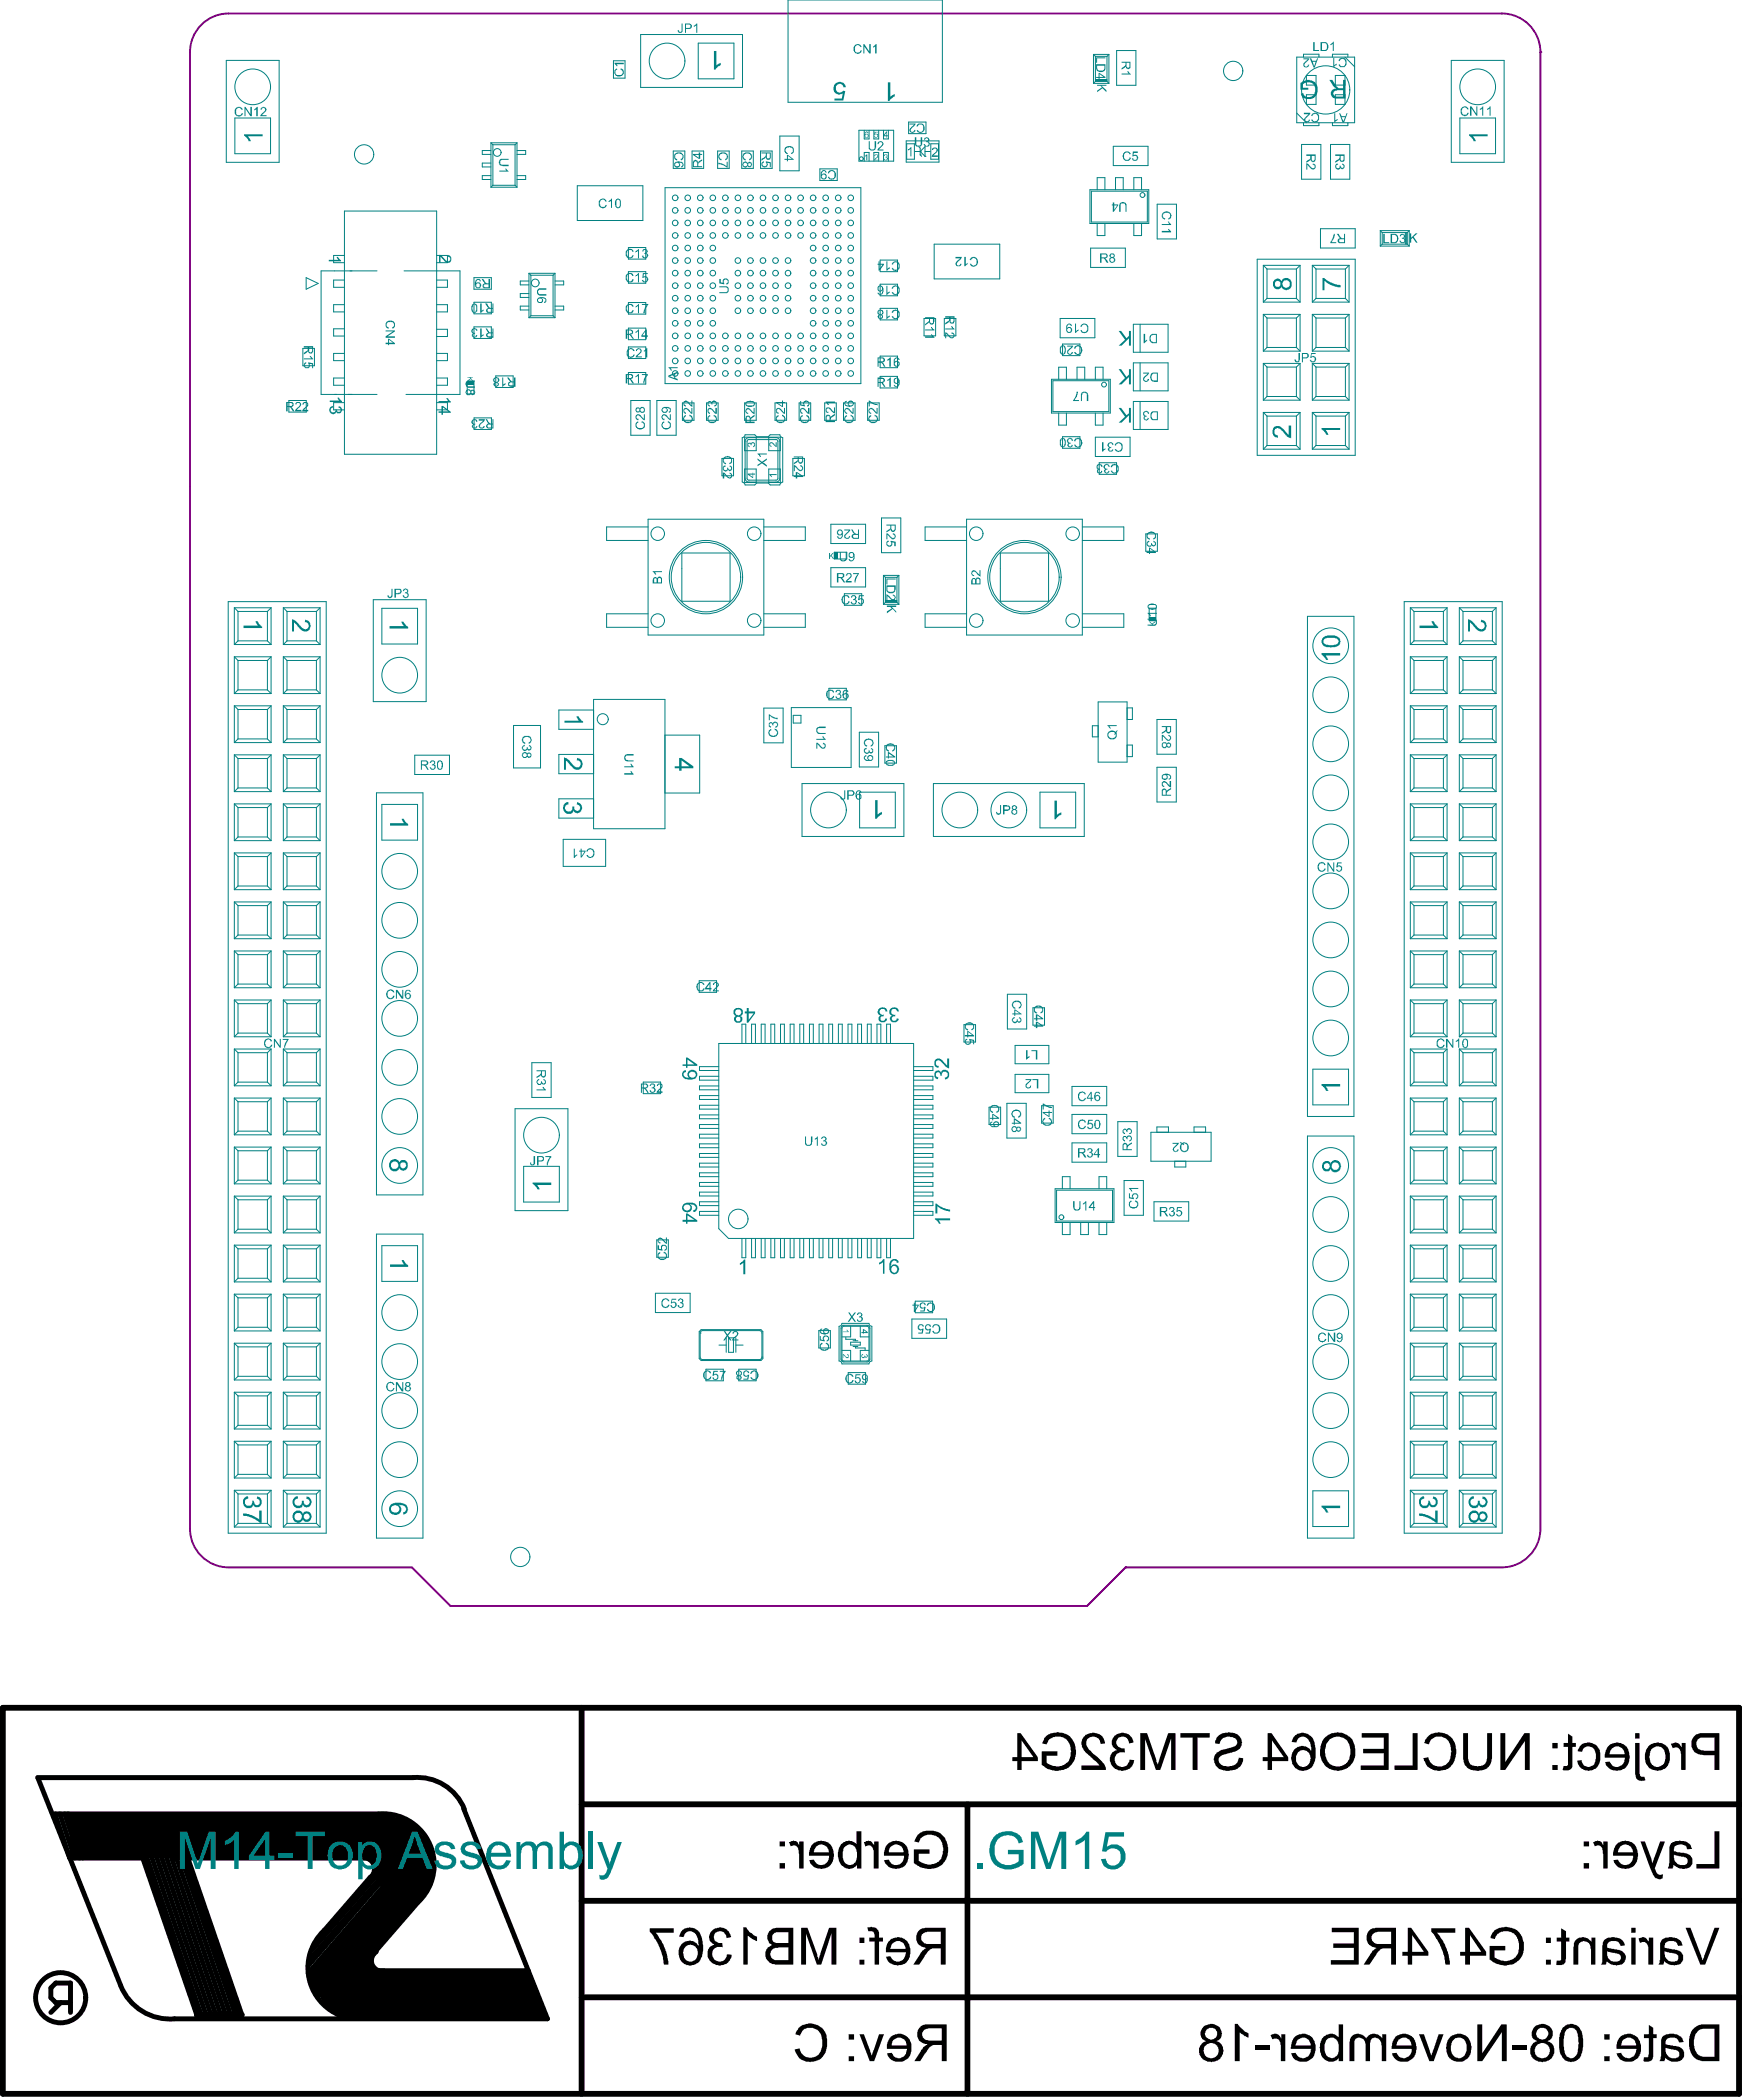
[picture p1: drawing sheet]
<svg xmlns="http://www.w3.org/2000/svg" width="301mm" height="362mm" viewBox="0 0 301 362" stroke-linecap="round" stroke-linejoin="round" font-family="sans-serif">
<g fill="#000">
<path d="M252.5 299.2h.8v4.2a1.33 1.33 0 0 0 1.5 1.4 1.44 1.44 0 0 0 1.8-1.7v-3.9h.8v3.6a2.87 2.87 0 0 1-1 2.5 3.8 3.8 0 0 1-3.2-.1 2.48 2.48 0 0 1-.7-2.4zM158.4 316.7a3.7 3.7 0 0 1 3.5-.4 3.4 3.4 0 0 1 1.5 4.1 3.2 3.2 0 0 1-3.8 2.1 3.4 3.4 0 0 1-1.9-.9v-2.4h2.7v.8h-1.9v1.2a2.69 2.69 0 0 0 3.9-.4 3.6 3.6 0 0 0-.1-3.2 2.22 2.22 0 0 0-2.7-.8l-.3 .2a1.4 1.4 0 0 0-.8 1l-.7-.1zM180.6 299.6a3.4 3.4 0 0 1 4.1 .1 3.6 3.6 0 0 1-.5 5.5 3.9 3.9 0 0 1-4.5-.5v-2.4h2.8v.7h-1.9v1.2a2.62 2.62 0 0 0 3.9-.4 3.6 3.6 0 0 0-.4-3.5 2.37 2.37 0 0 0-3.3 .2l-.2 .6-.8-.2 .4-.9zM187.4 299.4a2.38 2.38 0 0 1 3 .6l.3 .9-.8 .1a1.24 1.24 0 0 0-1.3-1.3 1.24 1.24 0 0 0-1.2 1.5 5 5 0 0 0 1.7 1.9 4.5 4.5 0 0 1 1.7 2.1v.3h-4.2v-.8h3.1l-1.9-1.8a2.73 2.73 0 0 1-1.2-2.1l.3-1zM192.3 299.6a1.97 1.97 0 0 1 3.1 .5l.2 .7-.8 .1a1.07 1.07 0 0 0-1.2-1.2 1.07 1.07 0 0 0-.8 1.6l.1 .2 .6 .3h.5l.1 .7h-.1a1.29 1.29 0 0 0-1.6 .8 1.29 1.29 0 0 0 1 1.6 1.29 1.29 0 0 0 1.5-1.1h.8a1.98 1.98 0 0 1-2.5 1.8 1.93 1.93 0 0 1-1.3-3.1l.8-.4a1.51 1.51 0 0 1-.6-2.2zM196.7 299.2h1.2l1.9 5.5 1.8-5.5h1.2v6.3h-.7v-5.4l-1.9 5.4h-.8l-1.8-5.3v5.3h-.9zM203.7 299.2h5v.7h-2.1v5.6h-.8v-5.6h-2.1zM210.4 299.5a2.83 2.83 0 0 1 3.6 .3 1.59 1.59 0 0 1-1.2 2.6l-.8 .2a2.51 2.51 0 0 0-1.6 .9 1.07 1.07 0 0 0 1.1 1.3 1.67 1.67 0 0 0 2.2-1.3h.8a2.31 2.31 0 0 1-2.4 2.2h-.1a2.52 2.52 0 0 1-2.2-1 1.69 1.69 0 0 1 .9-2.6l1.1-.3a2.38 2.38 0 0 0 1.6-.7 .95 .95 0 0 0-1.1-1.3 1.4 1.4 0 0 0-1.9 1.2l-.7-.1v-.1a1.61 1.61 0 0 1 .7-1.3zM235 299.2h4.6v6.3h-4.8v-.8h4v-2.1h-3.6v-.7h3.6v-2h-3.8zM243.7 299.2h.9v6.3h-4v-.8h3.1zM246.6 299.5a3 3 0 0 1 3.2 0 3 3 0 0 1 1.5 2.8 3.3 3.3 0 0 1-1.9 3.2 3.4 3.4 0 0 1-3.1-.6l-.6-1-.1-.4 .9-.2a1.92 1.92 0 0 0 1.9 1.6 1.92 1.92 0 0 0 1.9-1.7 3 3 0 0 0-.8-3.1 1.87 1.87 0 0 0-3 1l-.8-.3 .2-.5zM258.9 299.2h.8v4.9l3.3-4.9h1v6.3h-.9v-5l-3.4 5h-.8z"/>
<path d="M270.5 299.2l.8 .5v1.1h.6v.7h-.6v2.6a1.14 1.14 0 0 1-.7 1.5l-1-.1 .2-.7h.2a.42 .42 0 0 0 .5-.1 .42 .42 0 0 0 0-.5v-2.7h-.7v-.7h.7zM273 301a2.12 2.12 0 0 1 3.1 1.8 2.91 2.91 0 0 1-.8 2.5l-.4 .1a1.89 1.89 0 0 1-2.7-1.5l.7-.1a1.1 1.1 0 0 0 .5 1 1.1 1.1 0 0 0 1.2 0 .96 .96 0 0 0 .7-1.1 1.74 1.74 0 0 0-.8-2.2 1.11 1.11 0 0 0-1.5 .9l-.8-.1a1.88 1.88 0 0 1 .8-1.3zM288.3 301l.2-.1a1.18 1.18 0 0 1 1.7 .7v-.8h.6v4.7h-.7v-2.5a1.21 1.21 0 0 0-.9-1.4l-.6 .2zM12 313.1h54.1l4.8 1.3 3.8 4.6v5.5l-4.6 6.2-4.1-4.1-2.3-5.9h-51.7zM112.1 332.8h4.2v.8h-3.2a9.4 9.4 0 0 1 2.2 5.5h-.7a11.5 11.5 0 0 0-2.1-5.2l-.4-.5zM123.1 333a1.98 1.98 0 0 1 3 1.4l-.7 .1a1.12 1.12 0 0 0-1-1.1 1.12 1.12 0 0 0-1.2 .8 1.11 1.11 0 0 0 1.4 1.2l.1 .7a1.28 1.28 0 0 0-1.8 .9 1.28 1.28 0 0 0 1.3 1.6 1.3 1.3 0 0 0 1.3-1.3l.7 .1a2.06 2.06 0 0 1-3.4 1.4 1.82 1.82 0 0 1-.2-2.8l.7-.4a1.44 1.44 0 0 1-1-1.2 1.44 1.44 0 0 1 .8-1.4zM128.3 332.7h.5l.6 .9 1.2 .7v.7h-.1l-1.5-.9v5h-.7zM136.1 317.9a1.21 1.21 0 0 1 1.6 .3l.2 .3v-.6h.8v4.6h-.8l-.1-2.6a1.12 1.12 0 0 0-.7-1.4l-.6 .2zM138.2 332.8h1.1l2 5.5 1.8-5.5h1.2v6.3h-.8v-5.4l-1.8 5.4h-.8l-1.8-5.3v5.3h-.9zM149.1 317.9h.1a.96 .96 0 0 1 1.5 .5l.1 .1v-.6h.8v4.6h-.9v-2.4a1.19 1.19 0 0 0-.7-1.6l-.7 .2zM149.6 332.7h.3a1.29 1.29 0 0 1 1.8 1.2v.5h.7v.7h-.7v4h-.8v-4h-.9v-.7h.9v-.4a.6 .6 0 0 0-.4-.7h-.7zM229.8 332.8h4.6v6.3h-4.8v-.8h4v-2.1h-3.5v-.7h3.5v-2h-3.8z"/>
<path d="M247 332.8h4.1v.8h-3.1a9.4 9.4 0 0 1 2.2 5.5h-.8a9.9 9.9 0 0 0-1.2-3.9l-.8-1.3-.4-.5zM257.9 333.2a3.3 3.3 0 0 1 4.3 .4 4 4 0 0 1 .1 4.6l-.3 .2a3.7 3.7 0 0 1-4.9-.1l-.1-2.4h2.7v.7h-1.8v1.2a2.61 2.61 0 0 0 3.9-.4 3.2 3.2 0 0 0-.3-3.4 2.21 2.21 0 0 0-3.5 .4v.3l-.8-.2 .2-.7zM269.4 332.8l.8 .5v1.1h.6v.7h-.6v3a1.02 1.02 0 0 1-1.1 1.1l-.6-.1 .2-.7a.47 .47 0 0 0 .6 0 .47 .47 0 0 0 .1-.6v-2.7h-.8v-.7h.8zM272.2 334.6a1.93 1.93 0 0 1 2.4 .5v-.7h.7v4.7h-.8l-.1-2.8a1.07 1.07 0 0 0-.8-1.2 1.07 1.07 0 0 0-1.3 .9v3.1h-.8l.1-3.7zM274.9 317.9a1.21 1.21 0 0 1 1.6 .3l.1 .3v-.6h.8v4.6h-.8v-2.6a1.12 1.12 0 0 0-.8-1.4l-.6 .2zM282.7 334.6a1.13 1.13 0 0 1 1.7 .4l.1 .2v-.8h.8v4.7h-.9v-2.4a1.19 1.19 0 0 0-.7-1.5l-.7 .2zM283.1 317.9h.7l1.1 2.8 .2 .9 1.3-3.7h.9l-1.8 4.6 .1 .1a.97 .97 0 0 0 1.4 .9l-.1 .7a1.29 1.29 0 0 1-1.8-.9zM290.8 332.8h.9l2.1 5.6 2-5.6h.9l-2.5 6.3h-.8zM295.8 316.1h.9v6.4h-4v-.7h3.1zM63.5 337.6l1.5 2.6h26.2l3.3 8.3h-35.8l-2.5-2.4zM138.1 349.8a3.1 3.1 0 0 1 4.5 1.6 4.2 4.2 0 0 1-1.2 4.1 3.6 3.6 0 0 1-3.5-.2l-.7-1.1-.1-.5 .9-.1a1.88 1.88 0 0 0 2.9 1.2 3.1 3.1 0 0 0 .8-3.3 1.93 1.93 0 0 0-3.3-.9l-.3 .8-.9-.3 .5-1zM148.3 351.1h.8l1.3 3.7 1.3-3.7h.8l-1.7 4.7h-.7z"/>
<path d="M213.1 349.3h.5l.6 .9 .6 .5 .6 .2-.1 .8-.6-.2-.8-.7v5h-.8zM216.7 353.1h2.4v.7h-2.4zM219.2 351.3a1.21 1.21 0 0 1 1.9 .6v-.8h.7v4.7h-.8v-2.7a1.23 1.23 0 0 0-.8-1.2h-.4l-.2 .1zM233.4 351.3a1.63 1.63 0 0 1 2.3 .6 1.61 1.61 0 0 1 2.8-.1v-.7h.7v4.7h-.8l-.1-2.8a1.05 1.05 0 0 0-.5-1.1 1.05 1.05 0 0 0-1.2 .1l-.2 .6v3.2h-.8v-2.7a1.12 1.12 0 0 0-.5-1.2 1.12 1.12 0 0 0-1.3 .1l-.1 3.8h-.9v-3.3l.3-.9zM244.8 351.1h.9l1.3 3.7 1.2-3.7h.9l-1.7 4.7h-.8zM254.9 349.4h.9v5l3.3-5h.9v6.4h-.9v-5l-3.3 5h-.9zM260.9 353.1h2.5v.7h-2.5zM284.5 349.5l.8 .5v1.1h.6v.7h-.6v2.6a1.09 1.09 0 0 1-1.1 1.5l-.6-.1 .1-.7h.3a.34 .34 0 0 0 .4-.4l.1-2.9h-.8v-.7h.8z"/>
<path d="M134.5 317.9v.8h.9v-.8zM134.5 321.6v.9h.9v-.9z"/>
<path d="M175.5 299.2v4.1h-.8v.7h.8v1.5h.8v-1.5h2.8v-.7l-3-4.1zM176.3 300.4l2 2.9h-2z"/>
<path d="M218.7 299.2v4.1h-.8v.7h.8v1.5h.8v-1.5h2.8v-.7l-2.9-4.1zM219.5 300.4l2 2.9h-2z"/>
<path d="M223.5 299.5l-.6 1.2 .8 .1a1.12 1.12 0 0 1 1-1 1.12 1.12 0 0 1 1.2 .8l.3 .5v1.1a1.85 1.85 0 0 0-1.7-.8 1.85 1.85 0 0 0-1.6 1.1 2.71 2.71 0 0 0 .9 2.9 2.24 2.24 0 0 0 3.2-2 5.1 5.1 0 0 0-.8-3.7 2 2 0 0 0-2.5-.3zM224 302.4a1.33 1.33 0 0 1 1.5-.1 1.33 1.33 0 0 1 .7 1.3h-.1a1.23 1.23 0 0 1-1.2 1.4 1.23 1.23 0 0 1-1.3-1.3 1.46 1.46 0 0 1 .4-1.3z"/>
<path d="M228.8 299.7a1.61 1.61 0 0 0-.8 1.3 3.3 3.3 0 0 0 3.1 4.7 3.2 3.2 0 0 0 2.7-4.2 2.92 2.92 0 0 0-3.4-2.4l-.6 .1zM229.5 300.2a2.22 2.22 0 0 1 3.4 1.3 2.93 2.93 0 0 1-.9 3.1 2.1 2.1 0 0 1-2.2 .1 2.1 2.1 0 0 1-1.1-1.9 2.97 2.97 0 0 1 .5-2.3z"/>
<path d="M267.8 300.8v1h1v-1zM267.8 304.7v.8h1v-.8z"/>
<path d="M273.3 317.9v.8h.9v-.8zM273.3 321.6v.9h.9v-.9z"/>
<path d="M277.8 301.1a2.88 2.88 0 0 0-.9 2.3h3.5a1.36 1.36 0 0 1-.8 1.4 1.36 1.36 0 0 1-1.6-.3l-.3-.4h-.8a2.18 2.18 0 0 0 3.7 .8 2.45 2.45 0 0 0 .5-2.3l-.1-.3a2.18 2.18 0 0 0-3.2-1.2zM278.2 301.8a1.33 1.33 0 0 1 1.4-.2 1.33 1.33 0 0 1 .8 1.2h-2.7l.1-.5z"/>
<path d="M282.1 299.2v.9h.8v-.9zM282.1 300.8v5.5a1.18 1.18 0 0 0 1.8 1l-.2-.6a.7 .7 0 0 1-.7-.2 .7 .7 0 0 1-.1-.7v-5z"/>
<path d="M284.7 301.2a2.86 2.86 0 0 0 0 4 2.19 2.19 0 0 0 2.3 .2 2.19 2.19 0 0 0 1.1-2 2.22 2.22 0 0 0-1.5-2.6h-.7zM285.1 301.8a1.29 1.29 0 0 1 1.4-.3 1.29 1.29 0 0 1 .8 1.3l.1 .2a1.72 1.72 0 0 1-1.2 2 1.34 1.34 0 0 1-1.5-1.5v-.5a1.41 1.41 0 0 1 .4-1.2z"/>
<path d="M292.6 299.4a2.07 2.07 0 0 0-.1 3.1l.5 .3 1 .2h1.8v2.5h.9v-6.3h-3.4zM293.1 300.1l.4-.2h2.3v2.3l-1.8-.1a1.14 1.14 0 0 1-1.2-.7 1.14 1.14 0 0 1 .3-1.3z"/>
<path d="M117.8 333.1l-.6 1.2 .7 .1a1.19 1.19 0 0 1 1.3-1.1 1.19 1.19 0 0 1 1.1 1.1l.2 .5v.9a1.79 1.79 0 0 0-3.1 0 2.41 2.41 0 0 0 .7 3.2 2.08 2.08 0 0 0 3.1-1.6 5 5 0 0 0-.8-4.2 2.08 2.08 0 0 0-2.6-.1zM118.3 336a1.29 1.29 0 0 1 1.4-.2 1.29 1.29 0 0 1 .7 1.3 1.27 1.27 0 0 1-1.3 1.5 1.27 1.27 0 0 1-1.2-1.7v-.3z"/>
<path d="M132.8 333.3a1.52 1.52 0 0 0 .4 2.4 1.73 1.73 0 0 0-1.1 2 1.73 1.73 0 0 0 1.7 1.4h3.1v-6.3h-2.6a1.92 1.92 0 0 0-1.5 .5zM133.7 333.6l2.3-.1v1.9h-1.3a1.05 1.05 0 0 1-1.5-1.2zM133.2 336.5h.1a.74 .74 0 0 1 .9-.3l1.8-.1v2.2h-2a.99 .99 0 0 1-1-1.3z"/>
<path d="M140.5 318a2.88 2.88 0 0 0-.9 2.3h3.5a1.36 1.36 0 0 1-1 1.6 1.36 1.36 0 0 1-1.7-.9l-.8 .1a2.19 2.19 0 0 0 3.8 .7 2.72 2.72 0 0 0-.2-3.4 2.32 2.32 0 0 0-2.7-.4zM140.9 318.7a1.33 1.33 0 0 1 1.4-.2 1.33 1.33 0 0 1 .8 1.2h-2.7l.1-.5z"/>
<path d="M145.2 318.3a2.8 2.8 0 0 0-.5 2.4 1.83 1.83 0 0 0 2.7 1.6l.5-.4v.6h.7v-6.4h-.8v2.3a1.57 1.57 0 0 0-2.5-.2zM145.8 318.7a1.26 1.26 0 0 1 1.4-.1 1.26 1.26 0 0 1 .7 1.2 1.73 1.73 0 0 1-1.1 2.1 1.52 1.52 0 0 1-1.4-1.9v-.1a1.41 1.41 0 0 1 .4-1.2z"/>
<path d="M148.3 334.4v1h.8v-1zM148.3 338.3v.8h.8v-.8z"/>
<path d="M153.5 318l-.1 .1a2.86 2.86 0 0 0-.9 2.2h3.5a1.34 1.34 0 0 1-.7 1.5 1.34 1.34 0 0 1-1.6-.3l-.3-.5-.9 .1a1.9 1.9 0 0 0 1.8 1.4 1.98 1.98 0 0 0 2.4-2.1 2.6 2.6 0 0 0-.5-2.1 2.62 2.62 0 0 0-2.7-.3zM153.6 318.8a1.32 1.32 0 0 1 1.4-.4 1.32 1.32 0 0 1 .9 1.1v.2h-2.5v-.3z"/>
<path d="M153.6 334.8a2.53 2.53 0 0 0-.7 2.2h3.4a1.59 1.59 0 0 1-1.7 1.6l-.5-.3-.5-.6h-.7a2.11 2.11 0 0 0 2 1.6h.1a2.2 2.2 0 0 0 2.1-2.6v-.1a2.17 2.17 0 0 0-2.1-2.2h-.6zM154 335.5a1.31 1.31 0 0 1 1.4-.4 1.31 1.31 0 0 1 .8 1.3h-2.6z"/>
<path d="M158.8 333a1.79 1.79 0 0 0-.6 2 1.79 1.79 0 0 0 1.7 1.2l-.8 .5-1.5 2.4h1l.9-1.3a2.29 2.29 0 0 1 1.6-1.5h1.2v2.8h.9v-6.3h-3.6zM159.3 333.7l.7-.3h2.3v2.1h-1.8a1.17 1.17 0 0 1-1.3-.3 1.17 1.17 0 0 1-.1-1.3z"/>
<path d="M236.5 333a1.79 1.79 0 0 0-.6 2 1.79 1.79 0 0 0 1.7 1.2l-.8 .5-1.5 2.4h1l.9-1.3a2.72 2.72 0 0 1 1.2-1.4l1.6-.1v2.8h.9v-6.3h-3.6zM236.8 333.9l.9-.5h2.3v2.1h-1.7a1.2 1.2 0 0 1-1.3-.3 1.2 1.2 0 0 1-.2-1.3z"/>
<path d="M242.9 332.8v4.1h-.9v.7h.9v1.5h.8v-1.5h2.8v-.7l-3-4.1zM243.7 334l2 2.9h-2z"/>
<path d="M252.8 332.8v4.1h-.9v.7h.9v1.5h.8v-1.5h2.8v-.7l-2.9-4.1zM253.6 334l2 2.9h-2z"/>
<path d="M266.7 334.4v1h.9v-1zM266.7 338.3v.8h.9v-.8z"/>
<path d="M277 334.7l-.4 .6-.1 1.9a2.68 2.68 0 0 1-.3 1.9h.9l.1-.6a2.19 2.19 0 0 0 3.1 .2 1.33 1.33 0 0 0 .1-1.5 1.33 1.33 0 0 0-1.3-.6l-1.7-.4a.91 .91 0 0 1 .2-1 .91 .91 0 0 1 1-.2 1.03 1.03 0 0 1 1 .9l.8-.1a1.8 1.8 0 0 0-1.9-1.4h-1zM277.3 336.8l.9 .3a1.91 1.91 0 0 1 1.5 .6 .86 .86 0 0 1-1.2 .9 1.39 1.39 0 0 1-1.2-1.8z"/>
<path d="M279.3 318a2.88 2.88 0 0 0-1 2.3h3.5a1.36 1.36 0 0 1-1 1.6 1.36 1.36 0 0 1-1.6-.9l-.9 .1a2.19 2.19 0 0 0 3.8 .7 2.72 2.72 0 0 0-.1-3.4 2.32 2.32 0 0 0-2.7-.4zM279.6 318.7a1.32 1.32 0 0 1 1.4-.2 1.32 1.32 0 0 1 .8 1.2h-2.6l.1-.5z"/>
<path d="M281.5 332.8v.8h.7v-.8zM281.5 334.4v4.7h.7v-4.7z"/>
<path d="M286.9 334.7l-.5 .7v2.9l-.2 .8h.8l.1-.6a2.35 2.35 0 0 0 3 .3 1.37 1.37 0 0 0 .2-1.4 1.37 1.37 0 0 0-1.2-.8l-1.5-.3a.4 .4 0 0 1-.4-.2 .4 .4 0 0 1 .1-.5v-.1a1.53 1.53 0 0 1 2.1 0l.2 .4 .7-.1a1.99 1.99 0 0 0-2.1-1.4h-.8zM287.2 336.8l.9 .3a1.81 1.81 0 0 1 1.5 .5 .79 .79 0 0 1-1 1 1.44 1.44 0 0 1-1.4-1.5z"/>
<path d="M288.4 318.1l-.3 .7v2.8l-.3 .9h.8l.1-.6a2.45 2.45 0 0 0 3.1 .2 1.38 1.38 0 0 0 .1-1.4 1.38 1.38 0 0 0-1.2-.8l-1.8-.3a.89 .89 0 0 1 .8-1.2h.5a1.04 1.04 0 0 1 1 .8l.7-.1a1.65 1.65 0 0 0-1.8-1.3h-.9zM288.8 320.1l1.4 .4a.8 .8 0 0 1 1 1 1.3 1.3 0 0 1-1.8 .3l-.5-.7z"/>
<path d="M146.4 351.1v.9h1v-.9zM146.4 354.9v.9h1v-.9z"/>
<path d="M153.7 351.5a3.5 3.5 0 0 0-.7 2.2h3.5a1.4 1.4 0 0 1-.8 1.4 1.4 1.4 0 0 1-1.6-.3l-.2-.5-.9 .1a2.24 2.24 0 0 0 3.7 .9 3.3 3.3 0 0 0 0-3.7 2.27 2.27 0 0 0-3-.1zM154.2 352a1.3 1.3 0 0 1 1.5-.2 1.3 1.3 0 0 1 .7 1.3h-2.5l.1-.7z"/>
<path d="M158.9 349.7a1.8 1.8 0 0 0-.5 2 1.8 1.8 0 0 0 1.6 1.2l-.5 .3-.6 .6-1.1 2h1l.9-1.4a1.97 1.97 0 0 1 1.9-1.4h.9v2.8h.8v-6.4h-3.7zM159.5 350.4l.7-.3h2.3v2.1h-1.8a1.43 1.43 0 0 1-1.6-.8v-.1a.89 .89 0 0 1 .4-.9z"/>
<path d="M207.8 349.7a1.58 1.58 0 0 0-.2 2.3l.5 .3a1.81 1.81 0 0 0-.5 3.1 2.4 2.4 0 0 0 3.2-.4 1.79 1.79 0 0 0-1-2.7 1.44 1.44 0 0 0 .6-2.5l-.4-.2-.7-.3h-.6zM208.3 350.2a1.03 1.03 0 0 1 1.6 .2 1.03 1.03 0 0 1-.5 1.5 1.03 1.03 0 0 1-1.4-.6l-.1-.4zM207.9 353.1a1.46 1.46 0 0 1 1.2-.5 1.33 1.33 0 0 1 1.2 1.7 1.33 1.33 0 0 1-1.8 .9 1.33 1.33 0 0 1-.7-1.9z"/>
<path d="M223.5 351.5a2.49 2.49 0 0 0-.7 2.2h3.4a1.59 1.59 0 0 1-1.6 1.6v-.1a1.27 1.27 0 0 1-1.1-.9l-.7 .1a1.92 1.92 0 0 0 2 1.5 2.03 2.03 0 0 0 2.2-2.2 2.48 2.48 0 0 0-1.1-2.4 2.25 2.25 0 0 0-2.4 .2zM224 352a1.3 1.3 0 0 1 1.4-.2 1.3 1.3 0 0 1 .8 1.3h-2.7l.2-.7z"/>
<path d="M228.4 351.5a2.87 2.87 0 0 0 .2 4 1.65 1.65 0 0 0 2.4-.3v.6h.7v-6.4h-.7v2.3l-.2-.2a1.74 1.74 0 0 0-2.4 0zM229.1 351.9a1.32 1.32 0 0 1 1.4 .1 1.32 1.32 0 0 1 .5 1.4 1.39 1.39 0 0 1-1.3 1.9 1.49 1.49 0 0 1-1.2-1.4 2.23 2.23 0 0 1 .6-2z"/>
<path d="M240.8 351.5a2.8 2.8 0 0 0-.7 2.2h3.5a1.36 1.36 0 0 1-1 1.5 1.36 1.36 0 0 1-1.6-.9l-.8 .1a1.21 1.21 0 0 0 .8 1.1 2.33 2.33 0 0 0 2.8-.3 2.64 2.64 0 0 0-.6-3.9 2.09 2.09 0 0 0-2.2 .2zM241.3 352a1.35 1.35 0 0 1 2.2 .6l.1 .5h-2.6z"/>
<path d="M250.3 351.5l-.1 .2a2.68 2.68 0 0 0 .2 3.8 2.26 2.26 0 0 0 2.5 0 2.26 2.26 0 0 0 1-2.2 2.26 2.26 0 0 0-1.6-2.2l-.9-.1zM251.1 351.8a1.4 1.4 0 0 1 1.9 1.5v.2a1.88 1.88 0 0 1-.3 1.3 1.37 1.37 0 0 1-2.3-.6 2.18 2.18 0 0 1 .6-2.3z"/>
<path d="M264.7 349.8a1.77 1.77 0 0 0-.1 2.2l.6 .3a1.85 1.85 0 0 0-.4 3.2 2.43 2.43 0 0 0 3-.4 1.77 1.77 0 0 0-.8-2.8 1.44 1.44 0 0 0 .3-2.5 2.08 2.08 0 0 0-2.6 0zM265.1 351a1.05 1.05 0 0 1 2.1 0 1.05 1.05 0 0 1-2.1 0zM264.8 354a1.32 1.32 0 0 1 2.6 0 1.32 1.32 0 0 1-2.6 0z"/>
<path d="M269.7 349.9l-.1 .1a6 6 0 0 0-.4 4.4 1.94 1.94 0 0 0 2 1.5 1.94 1.94 0 0 0 1.8-1.8 6.3 6.3 0 0 0-.2-3.6 1.85 1.85 0 0 0-2.5-1zM270.4 350.3a1.06 1.06 0 0 1 1.1-.2 1.06 1.06 0 0 1 .7 .8 5.7 5.7 0 0 1-.1 3.7 1.12 1.12 0 0 1-1.3 .6 1.12 1.12 0 0 1-.8-1.2 5.1 5.1 0 0 1 .3-3.6z"/>
<path d="M276.8 351.1v.9h.9v-.9zM276.8 354.9v.9h.9v-.9z"/>
<path d="M279.7 351.5a2.49 2.49 0 0 0-.8 2.2h3.5a1.59 1.59 0 0 1-1.6 1.6l-.1-.1a1.04 1.04 0 0 1-.9-.9l-.9 .1a2.14 2.14 0 0 0 2.6 1.5 2.11 2.11 0 0 0 1.6-2.5 2.19 2.19 0 0 0-2.3-2.4zM280.1 352a1.32 1.32 0 0 1 1.4-.2 1.32 1.32 0 0 1 .8 1.3h-2.6l.1-.7z"/>
<path d="M287 351.4l-.4 .6v2.9l-.2 .9h.8l.1-.6a2.21 2.21 0 0 0 2.9 .2 1.4 1.4 0 0 0 .2-1.5 1.4 1.4 0 0 0-1.3-.8l-1.3-.1a.52 .52 0 0 1-.4-.4 .52 .52 0 0 1 .1-.6 1.53 1.53 0 0 1 2.1 .1l.1 .5 .8-.1a1.8 1.8 0 0 0-1.9-1.5l-1.1 .1zM287.4 353.5l.7 .2a2.31 2.31 0 0 1 1.6 .5 .79 .79 0 0 1-.9 1.1 1.49 1.49 0 0 1-1.4-1.8z"/>
<path d="M292.4 349.9a1.96 1.96 0 0 0-.7 1.2 3.7 3.7 0 0 0 1.1 4.4l.8 .3h3.1v-6.4h-3.2zM293.1 350.4l.6-.2h2.1v4.8h-1.3a1.76 1.76 0 0 1-2.1-1.8 2.72 2.72 0 0 1 .3-2.3z"/>
<circle cx="68.7" cy="343.6" r=".85"/>
</g>
<path d="M.5 294.8h299.6v66.6h-299.6zM100.4 294.8v66.6M100.4 311.4h199.7M166.9 311.4v50M100.4 328.1h199.7M34 347.8h7.7M100.4 344.8h199.7" fill="none" stroke="#000" stroke-width="1"/>
<g fill="none" stroke="#000" stroke-width=".85">
<path d="M10.3 313.1l2.6 7.6M11.2 313.1l2.5 7.6M11.7 313.1l2.6 7.6M24.3 319.9l9.7 27.9M25.1 319.9l9.6 27.7M25.9 319.9l9.6 27.7M26.8 319.9l9.5 27.7M27.6 319.9l9.6 27.7M28.5 319.9l9.5 27.7M29.3 319.9l9.6 27.7M30.2 319.9l9.5 27.7M31 319.9l9.6 27.7"/>
<path d="M31.4 319.9l9.6 27.7M32.1 319.9l9.6 27.9M70.8 318.9l-17.6 20.4M71.2 317.7l-17.6 20.4M71.5 316.2l-17.7 20.4M80 312.2l14.5 36.3h-64.4a9.1 9.1 0 0 1-9.3-5.7l-14.3-36h64.8a8.7 8.7 0 0 1 8.8 5.5M24.3 320.7h-12.3l-2.5-7.6h55.8a8.8 8.8 0 0 1 8.9 5.2 8.8 8.8 0 0 1-2.1 10.1l-10.2 11.8h29.3M29.8 320.7h43.2M62.6 320.7a1.89 1.89 0 0 1 1.9 1.2 1.89 1.89 0 0 1-.7 2.2l-7.8 9.1a8.8 8.8 0 0 0 3.5 15M64.9 336.9a1.82 1.82 0 0 0-.7 2.2 1.82 1.82 0 0 0 2.1 1.1M70.8 320.2l-17.6 20.4M71.2 320.6l-17.6 20.4"/>
<path d="M71.2 321.5l-17.6 20.4M71.2 322.3l-17.4 20.2M71.7 322.7l-17.7 20.4M72.1 323.2l-17.7 20.4M72.5 323.6l-17.6 20.4M72.9 324l-17.6 20.4M73.4 324.4l-17.7 20.4M73.4 325.3l-17.7 20.4M74.2 325.3l-18 20.8M10.5 345.7l-1.7 1.7M12.2 345.7h-2.6l-.8-.9v-1.7l.8-.8h2.6v5.1"/>
<circle cx="10.5" cy="344.8" r="4.3"/>
</g>
<circle cx="265.8" cy="9" r=".17" fill="#800080"/>
<path d="M32.8 9v254.9M265.8 9v254.9" fill="none" stroke="#800080" stroke-width=".33"/>
<circle cx="194.2" cy="270.5" r=".17" fill="#800080"/>
<path d="M32.8 9a6.7 6.7 0 0 1 6.6-6.7h219.7a6.7 6.7 0 0 1 6.7 6.7M32.8 263.9a6.7 6.7 0 0 0 6.6 6.6h31.7l6.6 6.7h109.9l6.6-6.7h64.9a6.7 6.7 0 0 0 6.7-6.6" fill="none" stroke="#800080" stroke-width=".33"/>
<g fill="none" stroke="#008080" stroke-width=".17">
<path d="M136 0h26.6v17.7h-26.6zM39 10.4h9.2v17.6h-9.2zM105.8 10.5h2v3h-2zM110.5 6h17.6v9.1h-17.6zM120.5 7.4h6.1v6.2h-6.1zM188.7 14.4h2.6M188.7 9.4h2.6M188.7 9.4l.3 .3M188.7 9.4v5M189 9.7h2M189 9.7v4.4M189 14.1h2"/>
<path d="M189 14.1l-.3 .3M189 13.9h2M189 13.7h2M191 9.7v4.4M191 14.1l.3 .3M191.3 9.4l-.3 .3M191.3 9.4v5M192.7 8.7h3.3v6h-3.3zM223.7 19.5l1.7 1.7M223.7 9.9h10v11.3h-10zM224.9 9.9v-.5h2.7v.5M225.4 13h1.7v1.7h-1.7z"/>
<path d="M225.4 16.4h1.7v1.6h-1.7zM229.9 9.9v-.5h2.7v.5M230.4 16.4h1.7v1.6h-1.7zM230.4 13h1.7v1.7h-1.7zM232.1 9.9l1.6 1.6M250.4 10.4h9.1v17.6h-9.1zM40.5 20.4h6.2v6.1h-6.2zM59.4 36.4h15.9v42h-15.9zM84.7 30.3h-1.5v.7h1.5M84.7 26h-1.5v.7h1.5M84.7 28.1h-1.5v.7h1.5M84.7 24.7l.3 .3"/>
<path d="M84.7 24.7v7.6M84.7 32.3h4.5M84.7 24.7h4.5M85 32l-.3 .3M85 25v7M85 32h3.9M85 25h3.9M88.9 32l.3 .3M88.9 25v7M89.2 30.3h1.5v.7h-1.5M89.2 26h1.5v.7h-1.5M89.2 24.7l-.3 .3"/>
<path d="M89.2 24.7v7.6M99.6 32.1h11.3v6h-11.3zM114.8 32.4h33.7v33.8h-33.7zM116.2 26.1h2v3h-2zM119.4 26.1h2v3h-2zM123.8 26.1h2v3h-2zM128 26.1h2v3h-2zM131.2 26.1h2v3h-2zM134.6 23.5h3.3v6h-3.3zM141.5 29.1h3v2h-3zM148.2 22.5h6v5.3h-6zM149.1 22.5v1.5h.9v-1.5"/>
<path d="M149.1 27.8v-1.5h.9v1.5M150.8 22.5v1.5h.8v-1.5M150.8 27.8v-1.5h.8v1.5M152.4 22.5v1.5h.9v-1.5M152.4 27.8v-1.5h.9v1.5M156.4 24.3h5.6v3.7h-5.6zM156.4 24.8h1.4v2.7h-1.4zM156.8 21.1h3v2h-3zM157.9 26.2h.9M158.5 25.3l.3 .3v1.1M158.8 26.2h.1M158.8 26.7h.1"/>
<path d="M158.8 26.2l.8-.9v1.7M158.8 26.2l.8 .8M158.8 26.7l.2 .3M159.6 27h.1M159.6 26.2h.9M160.6 24.8h1.3v2.7h-1.3zM188.1 32.7h10.1v5.9h-10.1zM188.3 33h9.7v5.3h-9.7zM189.3 32.7v-2h1.3v2M189.3 38.6v2.1h1.3v-2.1M192.1 25.3h6v3.3h-6zM192.5 32.7v-2h1.3v2"/>
<path d="M195.6 38.6v2.1h1.4v-2.1M195.6 32.7v-2h1.4v2M199.7 35.2h3.3v6h-3.3zM224.6 24.9h3.3v6h-3.3zM224.9 21.2v.5h2.7v-.5M227.8 39.5h6v3.3h-6zM229.6 24.9h3.3v6h-3.3zM229.9 21.2v.5h2.7v-.5M238.2 39.8l.3 .3M238.2 39.8v2.7M238.2 39.8h5M243.2 39.8l-.4 .3"/>
<path d="M243.2 39.8v2.7M251.9 20.4h6.1v6.1h-6.1zM52.8 47.9l2.1 1-2.1 1zM59.4 44.1h-1.8v1.2h1.8M59.4 48.3h-1.8v1.3h1.8M59.4 52.6h-1.8v1.2h1.8M59.4 56.8h-1.8v1.2h1.8M65.1 46.8h-9.7v21.3h9.7M69.7 46.8h9.7v21.3h-9.4M75.3 44.1h1.9v1.2h-1.9M75.3 48.3h1.9v1.3h-1.9M75.3 52.6h1.9v1.2h-1.9"/>
<path d="M75.3 56.8h1.9v1.3h-1.9M81.8 47.9h3v2h-3zM81.8 52.2h3v2h-3zM81.8 56.4h3v2h-3zM91.3 52.8h-1.5v.7h1.5M91.3 48.5h-1.5v.7h1.5M91.3 50.7h-1.5v.6h1.5M91.3 47.2l.3 .3M91.3 47.2v7.6M91.3 54.8h4.5M91.3 47.2h4.5M91.6 54.5l-.3 .3"/>
<path d="M91.6 47.5v7M91.6 54.5h3.8M91.6 47.5h3.8M95.4 54.5l.4 .3M95.4 47.5v7M95.8 52.8h1.5v.7h-1.5M95.8 48.5h1.5v.7h-1.5M95.8 47.2l-.4 .3M95.8 47.2v7.6M108.4 42.7h3v2h-3zM108.4 46.9h3v2h-3zM108.4 52.2h3v2h-3z"/>
<path d="M108.4 56.6h3v2h-3zM108.4 59.9h3v2h-3zM151.9 44.9h3v2h-3zM151.9 49.1h3v2h-3zM151.9 53.2h3v2h-3zM159.4 55h2v3h-2zM161.2 42.1h11.3v6h-11.3zM162.9 55h2v3h-2zM182.9 55h6v3.3h-6zM183.3 59.4h3v2h-3zM188.2 42.8h6v3.4h-6zM195.6 56h5.9v4.8h-5.9z"/>
<path d="M196.7 56v4.8M216.9 44.7h16.9v33.9h-16.9zM218 52.1h6.3M218 54.3l.6 .6M218 45.8l.6 .6M218 45.8v6.3M218 54.3v6.3M218 54.3h6.3M218 45.8h6.3M218.6 60l-.6 .6M218.6 46.4v5.1M218.6 54.9v5.1"/>
<path d="M218.6 51.5l-.6 .6M218.6 60h5.1M218.6 54.9h5.1M218.6 51.5h5.1M218.6 46.4h5.1M223.7 60l.6 .6M223.7 51.5l.6 .6M223.7 46.4v5.1M223.7 54.9v5.1M224.3 54.3l-.6 .6M224.3 45.8l-.6 .6M224.3 45.8v6.3"/>
<path d="M224.3 54.3v6.3M226.4 52.1h6.4M226.4 54.3l.7 .6M226.4 45.8l.7 .6M226.4 45.8v6.3M226.4 54.3v6.3M226.4 54.3h6.4M226.4 45.8h6.4M227.1 51.5l-.7 .6M227.1 60l-.7 .6M227.1 46.4v5.1M227.1 54.9v5.1"/>
<path d="M227.1 60h5M227.1 54.9h5M227.1 51.5h5M227.1 46.4h5M232.1 60l.7 .6M232.1 46.4v5.1M232.1 54.9v5.1M232.1 51.5l.7 .6M232.8 45.8l-.7 .6M232.8 54.3l-.7 .6M232.8 45.8v6.3M232.8 54.3v6.3"/>
<path d="M238.2 42.5h5M238.5 42.1l-.3 .4M238.5 40.1v2M238.5 42.1h4.3M238.5 40.1h4.3M242.5 40.1v2M242.7 40.1v2M242.8 42.1l.4 .4M242.8 40.1v2M49.8 69.1h3v2h-3zM52.3 60.1h2v3h-2zM59.4 61h-1.8v1.3h1.8"/>
<path d="M59.4 65.2h-1.8v1.3h1.8M59.4 69.5h-1.8v1.2h1.8M75.3 69.5h1.9v1.2h-1.9M75.3 65.2h1.9v1.3h-1.9M75.3 61h1.9v1.3h-1.9M80.6 65.8h1.2v2.2h-1.2zM81.8 72.1h3v2h-3zM85.5 64.9h3v2h-3zM108.4 64.3h3v2h-3zM108.8 69.1h3.4v6h-3.4zM113.3 69.1h3.4v6h-3.4zM117.7 69.5h2v3h-2z"/>
<path d="M121.9 69.5h2v3h-2zM124.6 79.1h2v3h-2zM128.1 75.5v7.7M128.5 69.5h2v3h-2zM128.5 75.5h2v2.3h-2zM128.6 75h1.6l.4 .4h2l.3-.4h1.7M128.6 76.2v6.3M128.9 76.2v6.3M129.2 75.9h4.7M129.2 75.5h4.7M132.6 75.5h2v2.3h-2zM133.7 69.5h2v3h-2z"/>
<path d="M134.2 76.2v6.3M134.6 76.2v6.3M135.1 75.5v7.7M136.8 79.1h2v3h-2zM137.9 69.5h2v3h-2zM142.3 69.5h2v3h-2zM145.5 69.5h2v3h-2zM149.7 69.5h2v3h-2zM151.9 61.5h3v2h-3zM151.9 65h3v2h-3zM181.4 65.5h10.2v5.8h-10.2zM181.7 65.7h9.6v5.3h-9.6z"/>
<path d="M182.7 65.5v-2.1h1.3v2.1M182.7 71.3v2.1h1.3v-2.1M183.3 75.4h3v2h-3zM185.8 65.5v-2.1h1.4v2.1M189 75.5h6v3.3h-6zM189 71.3v2.1h1.3v-2.1M189 65.5v-2.1h1.3v2.1M189.7 79.9h3v2h-3zM195.6 69.3h5.9v4.8h-5.9zM195.6 62.6h5.9v4.9h-5.9zM196.7 62.6v4.9M196.7 69.3v4.8"/>
<path d="M218 71.2l.6 .6M218 62.7l.6 .7M218 62.7v6.4M218 71.2v6.3M218 77.5h6.3M218 71.2h6.3M218 69.1h6.3M218 62.7h6.3M218 60.6h6.3M218.6 63.4h5.1M218.6 63.4v5M218.6 71.8v5.1"/>
<path d="M218.6 68.4l-.6 .7M218.6 76.9l-.6 .6M218.6 71.8h5.1M218.6 76.9h5.1M218.6 68.4h5.1M223.7 68.4l.6 .7M223.7 63.4v5M223.7 71.8v5.1M223.7 76.9l.6 .6M224.3 62.7l-.6 .7M224.3 71.2l-.6 .6M224.3 62.7v6.4"/>
<path d="M224.3 71.2v6.3M226.4 62.7l.7 .7M226.4 71.2l.7 .6M226.4 62.7v6.4M226.4 71.2v6.3M226.4 77.5h6.4M226.4 71.2h6.4M226.4 69.1h6.4M226.4 62.7h6.4M226.4 60.6h6.4M227.1 76.9l-.7 .6M227.1 63.4h5"/>
<path d="M227.1 63.4v5M227.1 71.8v5.1M227.1 68.4l-.7 .7M227.1 71.8h5M227.1 76.9h5M227.1 68.4h5M232.1 68.4l.7 .7M232.1 76.9l.7 .6M232.1 63.4v5M232.1 71.8v5.1M232.8 71.2l-.7 .6M232.8 62.7l-.7 .7"/>
<path d="M232.8 62.7v6.4M232.8 71.2v6.3M111.8 91h-7.1v2.3h7.1M111.8 89.6h20v20h-20zM117.6 95.5h8.4v8.3h-8.4zM128.5 81h2v2.3h-2zM128.6 83.7h1.6l.4-.3h2l.3 .3h1.7M129.2 82.9h4.7M129.2 83.2h4.7M131.8 91h7.2v2.3h-7.2M132.6 81h2v2.3h-2zM143.4 90.5h6v3.3h-6z"/>
<path d="M143.4 98h6v3.3h-6zM143.9 95.3h2.2v1.2h-2.2zM152.1 89.4h3.3v6h-3.3zM152.4 99.3l.4 .3M152.4 99.3v5M152.4 99.3h2.7M152.8 99.6v4.4M152.8 99.6h2M154.8 99.6v4.4M155.1 99.3l-.3 .3M155.1 99.3v5M166.8 91h-7.2v2.3h7.2"/>
<path d="M166.8 89.6h20v20h-20zM172.6 95.5h8.3v8.3h-8.3zM186.8 91h7.1v2.3h-7.1M197.7 92.2h2v3h-2zM39.4 103.8h16.9v160.8h-16.9zM40.4 113.4l.7 .6M40.4 104.9l.7 .6M40.4 104.9v6.4M40.4 113.4v6.3M40.4 119.7h6.4M40.4 113.4h6.4M40.4 111.3h6.4"/>
<path d="M40.4 104.9h6.4M41.1 105.5v5.1M41.1 114v5.1M41.1 119.1l-.7 .6M41.1 110.6l-.7 .7M41.1 119.1h5M41.1 114h5M41.1 105.5h5M41.1 110.6h5M46.1 119.1l.7 .6M46.1 105.5v5.1M46.1 114v5.1"/>
<path d="M46.1 110.6l.7 .7M46.8 113.4l-.7 .6M46.8 104.9l-.7 .6M46.8 104.9v6.4M46.8 113.4v6.3M48.9 113.4l.6 .6M48.9 104.9l.6 .6M48.9 104.9v6.4M48.9 113.4v6.3M48.9 119.7h6.3M48.9 113.4h6.3M48.9 111.3h6.3"/>
<path d="M48.9 104.9h6.3M49.5 119.1l-.6 .6M49.5 110.6l-.6 .7M49.5 105.5v5.1M49.5 114v5.1M49.5 119.1h5.1M49.5 114h5.1M49.5 105.5h5.1M49.5 110.6h5.1M54.6 119.1l.6 .6M54.6 110.6l.6 .7M54.6 105.5v5.1"/>
<path d="M54.6 114v5.1M55.2 113.4l-.6 .6M55.2 104.9l-.6 .6M55.2 104.9v6.4M55.2 113.4v6.3M64.4 103.5h9.1v17.6h-9.1zM65.9 105h6.1v6.2h-6.1zM111.8 105.9h-7.1v2.4h7.1M131.8 105.9h7.2v2.4h-7.2M143 118.8h3v2h-3zM145.7 102.5h3v2h-3zM152.4 104.3h2.7"/>
<path d="M152.8 104l-.4 .3M152.8 103.6h2M152.8 103.8h2M152.8 104h2M154.8 104l.3 .3M166.8 105.9h-7.2v2.4h7.2M186.8 105.9h7.1v2.4h-7.1M198.3 105h1.1v2.1h-1.1zM225.6 106.4h8v86.3h-8zM242.3 103.8h16.9v160.8h-16.9zM243.3 113.4l.7 .6M243.3 104.9l.7 .6"/>
<path d="M243.3 104.9v6.4M243.3 113.4v6.3M243.3 119.7h6.4M243.3 113.4h6.4M243.3 111.3h6.4M243.3 104.9h6.4M244 105.5v5.1M244 114v5.1M244 119.1l-.7 .6M244 110.6l-.7 .7M244 119.1h5.1M244 114h5.1"/>
<path d="M244 105.5h5.1M244 110.6h5.1M249.1 119.1l.6 .6M249.1 110.6l.6 .7M249.1 105.5v5.1M249.1 114v5.1M249.7 113.4l-.6 .6M249.7 104.9l-.6 .6M249.7 104.9v6.4M249.7 113.4v6.3M251.8 104.9l.6 .6M251.8 113.4l.6 .6"/>
<path d="M251.8 104.9v6.4M251.8 113.4v6.3M251.8 119.7h6.3M251.8 113.4h6.3M251.8 111.3h6.3M251.8 104.9h6.3M252.4 110.6l-.6 .7M252.4 105.5v5.1M252.4 114v5.1M252.4 119.1l-.6 .6M252.4 119.1h5.1M252.4 114h5.1"/>
<path d="M252.4 105.5h5.1M252.4 110.6h5.1M257.5 105.5v5.1M257.5 114v5.1M257.5 119.1l.6 .6M257.5 110.6l.6 .7M258.1 104.9l-.6 .6M258.1 113.4l-.6 .6M258.1 104.9v6.4M258.1 113.4v6.3M40.4 138.8l.7 .6M40.4 130.3l.7 .6"/>
<path d="M40.4 121.8l.7 .7M40.4 121.8v6.4M40.4 130.3v6.3M40.4 138.8v6.3M40.4 138.8h6.4M40.4 136.6h6.4M40.4 130.3h6.4M40.4 128.2h6.4M40.4 121.8h6.4M41.1 122.5v5M41.1 130.9v5.1M41.1 139.4v5.1"/>
<path d="M41.1 136l-.7 .6M41.1 127.5l-.7 .7M41.1 139.4h5M41.1 136h5M41.1 130.9h5M41.1 127.5h5M41.1 122.5h5M46.1 136l.7 .6M46.1 127.5l.7 .7M46.1 122.5v5M46.1 130.9v5.1M46.1 139.4v5.1"/>
<path d="M46.8 130.3l-.7 .6M46.8 121.8l-.7 .7M46.8 138.8l-.7 .6M46.8 121.8v6.4M46.8 130.3v6.3M46.8 138.8v6.3M48.9 138.8l.6 .6M48.9 130.3l.6 .6M48.9 121.8l.6 .7M48.9 121.8v6.4M48.9 130.3v6.3M48.9 138.8v6.3"/>
<path d="M48.9 138.8h6.3M48.9 136.6h6.3M48.9 130.3h6.3M48.9 128.2h6.3M48.9 121.8h6.3M49.5 127.5l-.6 .7M49.5 122.5v5M49.5 130.9v5.1M49.5 139.4v5.1M49.5 136l-.6 .6M49.5 139.4h5.1M49.5 136h5.1"/>
<path d="M49.5 130.9h5.1M49.5 127.5h5.1M49.5 122.5h5.1M54.6 136l.6 .6M54.6 127.5l.6 .7M54.6 122.5v5M54.6 130.9v5.1M54.6 139.4v5.1M55.2 138.8l-.6 .6M55.2 121.8l-.6 .7M55.2 130.3l-.6 .6M55.2 121.8v6.4"/>
<path d="M55.2 130.3v6.3M55.2 138.8v6.3M65 136.8h8v69.5h-8zM65.9 138.8h6.1v6.2h-6.1zM71.6 130.4h6v3.3h-6zM88.6 125.2h4.7v7.4h-4.7zM102.4 122.6h-6v3.3h6M102.4 130.2h-6v3.4h6M102.4 137.9h-6v3.3h6M102.4 120.7h12.3v22.3h-12.3zM114.7 126.9h6v10h-6M131.8 122.2h3.3v6h-3.3z"/>
<path d="M136.5 122.1h10.4v10.4h-10.4zM136.9 123.5h1.3v1.3h-1.3zM138.4 135.2h17.6v9.2h-17.6zM148.3 126.4h3.3v6h-3.3zM148.3 136.7h6.2v6.2h-6.2zM152.7 128.7h2v3h-2zM161.1 135.2h26v9.2h-26zM179.4 136.7h6.2v6.2h-6.2zM189.5 121.2h5v10.4h-5zM189.5 125.3h-1v1.9h1M194.5 128.6h.9v2h-.9M194.5 122.2h.9v2h-.9"/>
<path d="M199.6 124.2h3.4v6h-3.4zM199.6 132.4h3.4v6h-3.4zM243.3 138.8l.7 .6M243.3 130.3l.7 .6M243.3 121.8l.7 .7M243.3 121.8v6.4M243.3 130.3v6.3M243.3 138.8v6.3M243.3 138.8h6.4M243.3 136.6h6.4M243.3 130.3h6.4M243.3 128.2h6.4"/>
<path d="M243.3 121.8h6.4M244 122.5v5M244 130.9v5.1M244 139.4v5.1M244 136l-.7 .6M244 127.5l-.7 .7M244 139.4h5.1M244 136h5.1M244 130.9h5.1M244 127.5h5.1M244 122.5h5.1M249.1 122.5v5"/>
<path d="M249.1 130.9v5.1M249.1 139.4v5.1M249.1 136l.6 .6M249.1 127.5l.6 .7M249.7 130.3l-.6 .6M249.7 138.8l-.6 .6M249.7 121.8l-.6 .7M249.7 121.8v6.4M249.7 130.3v6.3M249.7 138.8v6.3M251.8 121.8l.6 .7M251.8 138.8l.6 .6"/>
<path d="M251.8 130.3l.6 .6M251.8 121.8v6.4M251.8 130.3v6.3M251.8 138.8v6.3M251.8 138.8h6.3M251.8 136.6h6.3M251.8 130.3h6.3M251.8 128.2h6.3M251.8 121.8h6.3M252.4 127.5l-.6 .7M252.4 122.5v5M252.4 130.9v5.1"/>
<path d="M252.4 139.4v5.1M252.4 136l-.6 .6M252.4 139.4h5.1M252.4 136h5.1M252.4 130.9h5.1M252.4 127.5h5.1M252.4 122.5h5.1M257.5 127.5l.6 .7M257.5 136l.6 .6M257.5 122.5v5M257.5 130.9v5.1M257.5 139.4v5.1"/>
<path d="M258.1 121.8l-.6 .7M258.1 130.3l-.6 .6M258.1 138.8l-.6 .6M258.1 121.8v6.4M258.1 130.3v6.3M258.1 138.8v6.3M40.4 155.7l.7 .6M40.4 147.2l.7 .7M40.4 147.2v6.4M40.4 155.7v6.3M40.4 155.7h6.4M40.4 153.6h6.4"/>
<path d="M40.4 147.2h6.4M40.4 145.1h6.4M41.1 147.9v5M41.1 156.3v5.1M41.1 152.9l-.7 .7M41.1 144.5l-.7 .6M41.1 156.3h5M41.1 152.9h5M41.1 147.9h5M41.1 144.5h5M46.1 152.9l.7 .7M46.1 144.5l.7 .6"/>
<path d="M46.1 147.9v5M46.1 156.3v5.1M46.8 155.7l-.7 .6M46.8 147.2l-.7 .7M46.8 147.2v6.4M46.8 155.7v6.3M48.9 155.7l.6 .6M48.9 147.2l.6 .7M48.9 147.2v6.4M48.9 155.7v6.3M48.9 155.7h6.3M48.9 153.6h6.3"/>
<path d="M48.9 147.2h6.3M48.9 145.1h6.3M49.5 152.9l-.6 .7M49.5 144.5l-.6 .6M49.5 147.9v5M49.5 156.3v5.1M49.5 156.3h5.1M49.5 152.9h5.1M49.5 147.9h5.1M49.5 144.5h5.1M54.6 147.9v5M54.6 156.3v5.1"/>
<path d="M54.6 152.9l.6 .7M54.6 144.5l.6 .6M55.2 155.7l-.6 .6M55.2 147.2l-.6 .7M55.2 147.2v6.4M55.2 155.7v6.3M97.2 144.9h7.3v4.6h-7.3zM243.3 155.7l.7 .6M243.3 147.2l.7 .7M243.3 147.2v6.4M243.3 155.7v6.3M243.3 155.7h6.4"/>
<path d="M243.3 153.6h6.4M243.3 147.2h6.4M243.3 145.1h6.4M244 147.9v5M244 156.3v5.1M244 152.9l-.7 .7M244 144.5l-.7 .6M244 156.3h5.1M244 152.9h5.1M244 147.9h5.1M244 144.5h5.1M249.1 147.9v5"/>
<path d="M249.1 156.3v5.1M249.1 152.9l.6 .7M249.1 144.5l.6 .6M249.7 155.7l-.6 .6M249.7 147.2l-.6 .7M249.7 147.2v6.4M249.7 155.7v6.3M251.8 155.7l.6 .6M251.8 147.2l.6 .7M251.8 147.2v6.4M251.8 155.7v6.3M251.8 155.7h6.3"/>
<path d="M251.8 153.6h6.3M251.8 147.2h6.3M251.8 145.1h6.3M252.4 152.9l-.6 .7M252.4 144.5l-.6 .6M252.4 147.9v5M252.4 156.3v5.1M252.4 156.3h5.1M252.4 152.9h5.1M252.4 147.9h5.1M252.4 144.5h5.1M257.5 152.9l.6 .7"/>
<path d="M257.5 144.5l.6 .6M257.5 147.9v5M257.5 156.3v5.1M258.1 155.7l-.6 .6M258.1 147.2l-.6 .7M258.1 147.2v6.4M258.1 155.7v6.3M40.4 172.6l.7 .6M40.4 164.1l.7 .7M40.4 164.1v6.4M40.4 172.6v6.4M40.4 179h6.4"/>
<path d="M40.4 172.6h6.4M40.4 170.5h6.4M40.4 164.1h6.4M40.4 162h6.4M41.1 164.8v5.1M41.1 173.2v5.1M41.1 169.9l-.7 .6M41.1 161.4l-.7 .6M41.1 178.3l-.7 .7M41.1 178.3h5M41.1 173.2h5M41.1 169.9h5"/>
<path d="M41.1 164.8h5M41.1 161.4h5M46.1 178.3l.7 .7M46.1 169.9l.7 .6M46.1 161.4l.7 .6M46.1 164.8v5.1M46.1 173.2v5.1M46.8 164.1l-.7 .7M46.8 172.6l-.7 .6M46.8 164.1v6.4M46.8 172.6v6.4M48.9 172.6l.6 .6"/>
<path d="M48.9 164.1l.6 .7M48.9 164.1v6.4M48.9 172.6v6.4M48.9 179h6.3M48.9 172.6h6.3M48.9 170.5h6.3M48.9 164.1h6.3M48.9 162h6.3M49.5 161.4l-.6 .6M49.5 164.8v5.1M49.5 173.2v5.1M49.5 178.3l-.6 .7"/>
<path d="M49.5 169.9l-.6 .6M49.5 178.3h5.1M49.5 173.2h5.1M49.5 169.9h5.1M49.5 164.8h5.1M49.5 161.4h5.1M54.6 164.8v5.1M54.6 173.2v5.1M54.6 169.9l.6 .6M54.6 161.4l.6 .6M54.6 178.3l.6 .7M55.2 172.6l-.6 .6"/>
<path d="M55.2 164.1l-.6 .7M55.2 164.1v6.4M55.2 172.6v6.4M120.6 169.3h3v2h-3zM166.3 176.9h2v3h-2zM173.8 171.6h3.3v6h-3.3zM178.2 173.9h2v3h-2zM243.3 172.6l.7 .6M243.3 164.1l.7 .7M243.3 164.1v6.4M243.3 172.6v6.4M243.3 179h6.4"/>
<path d="M243.3 172.6h6.4M243.3 170.5h6.4M243.3 164.1h6.4M243.3 162h6.4M244 164.8v5.1M244 173.2v5.1M244 169.9l-.7 .6M244 161.4l-.7 .6M244 178.3l-.7 .7M244 178.3h5.1M244 173.2h5.1M244 169.9h5.1"/>
<path d="M244 164.8h5.1M244 161.4h5.1M249.1 178.3l.6 .7M249.1 169.9l.6 .6M249.1 164.8v5.1M249.1 173.2v5.1M249.1 161.4l.6 .6M249.7 164.1l-.6 .7M249.7 172.6l-.6 .6M249.7 164.1v6.4M249.7 172.6v6.4M251.8 172.6l.6 .6"/>
<path d="M251.8 164.1l.6 .7M251.8 164.1v6.4M251.8 172.6v6.4M251.8 179h6.3M251.8 172.6h6.3M251.8 170.5h6.3M251.8 164.1h6.3M251.8 162h6.3M252.4 178.3l-.6 .7M252.4 161.4l-.6 .6M252.4 164.8v5.1M252.4 173.2v5.1"/>
<path d="M252.4 169.9l-.6 .6M252.4 178.3h5.1M252.4 173.2h5.1M252.4 169.9h5.1M252.4 164.8h5.1M252.4 161.4h5.1M257.5 178.3l.6 .7M257.5 169.9l.6 .6M257.5 161.4l.6 .6M257.5 164.8v5.1M257.5 173.2v5.1M258.1 172.6l-.6 .6"/>
<path d="M258.1 164.1l-.6 .7M258.1 164.1v6.4M258.1 172.6v6.4M40.4 198l.7 .6M40.4 189.5l.7 .7M40.4 181.1l.7 .6M40.4 187.4h6.4M40.4 181.1v6.3M40.4 189.5v6.4M40.4 198v6.3M40.4 198h6.4M40.4 195.9h6.4"/>
<path d="M40.4 189.5h6.4M40.4 181.1h6.4M41.1 181.7v5.1M41.1 190.2v5M41.1 198.6v5.1M41.1 195.2l-.7 .7M41.1 186.8l-.7 .6M41.1 198.6h5M41.1 195.2h5M41.1 190.2h5M41.1 186.8h5M41.1 181.7h5"/>
<path d="M46.1 181.7v5.1M46.1 190.2v5M46.1 198.6v5.1M46.1 195.2l.7 .7M46.1 186.8l.7 .6M46.8 198l-.7 .6M46.8 189.5l-.7 .7M46.8 181.1l-.7 .6M46.8 181.1v6.3M46.8 189.5v6.4M46.8 198v6.3M48.9 181.1l.6 .6"/>
<path d="M48.9 198l.6 .6M48.9 189.5l.6 .7M48.9 187.4h6.3M48.9 181.1v6.3M48.9 189.5v6.4M48.9 198v6.3M48.9 198h6.3M48.9 195.9h6.3M48.9 189.5h6.3M48.9 181.1h6.3M49.5 195.2l-.6 .7M49.5 186.8l-.6 .6"/>
<path d="M49.5 181.7v5.1M49.5 190.2v5M49.5 198.6v5.1M49.5 198.6h5.1M49.5 195.2h5.1M49.5 190.2h5.1M49.5 186.8h5.1M49.5 181.7h5.1M54.6 186.8l.6 .6M54.6 195.2l.6 .7M54.6 181.7v5.1M54.6 190.2v5"/>
<path d="M54.6 198.6v5.1M55.2 189.5l-.6 .7M55.2 181.1l-.6 .6M55.2 198l-.6 .6M55.2 181.1v6.3M55.2 189.5v6.4M55.2 198v6.3M88.9 191.4h9.1v17.6h-9.1zM91.8 183.4h3.3v6h-3.3zM111 186.8h3v2h-3zM124 184.1h-3.3v.7h3.3M124 185.8h-3.3v.6h3.3"/>
<path d="M124 187.4h-3.3v.7h3.3M124 189.1h-3.3v.7h3.3M124 190.8h-3.3v.6h3.3M124 192.4h-3.3v.7h3.3M124 194.1h-3.3v.7h3.3M124 195.8h-3.3v.6h3.3M124 197.4h-3.3v.7h3.3M124 199.1h-3.3v.7h3.3M124 180.1h33.6v33.7h-31.9l-1.7-1.7zM128 180.1v-3.3h.7v3.3M129.7 180.1v-3.3h.6v3.3M131.3 180.1v-3.3h.7v3.3"/>
<path d="M133 180.1v-3.3h.7v3.3M134.7 180.1v-3.3h.6v3.3M136.3 180.1v-3.3h.7v3.3M138 180.1v-3.3h.7v3.3M139.7 180.1v-3.3h.6v3.3M141.3 180.1v-3.3h.7v3.3M143 180.1v-3.3h.7v3.3M144.7 180.1v-3.3h.6v3.3M146.3 180.1v-3.3h.7v3.3M148 180.1v-3.3h.7v3.3M149.7 180.1v-3.3h.6v3.3M151.3 180.1v-3.3h.7v3.3"/>
<path d="M153 180.1v-3.3h.6v3.3M157.6 199.1h3.4v.7h-3.4M157.6 195.8h3.4v.6h-3.4M157.6 194.1h3.4v.7h-3.4M157.6 192.4h3.4v.7h-3.4M157.6 197.4h3.4v.7h-3.4M157.6 190.8h3.4v.6h-3.4M157.6 189.1h3.4v.7h-3.4M157.6 187.4h3.4v.7h-3.4M157.6 185.8h3.4v.6h-3.4M157.6 184.1h3.4v.7h-3.4M170.7 191.1h2v3h-2z"/>
<path d="M173.7 190.4h3.4v6h-3.4zM175.2 180.4h5.8v3.2h-5.8zM175.2 185.4h5.8v3.2h-5.8zM179.7 190.9h2v3h-2zM185 187.5h6v3.4h-6zM185 192.4h6v3.3h-6zM185 197.3h6v3.3h-6zM192.9 193.6h3.3v6h-3.3zM198.6 195.4h10.4v5h-10.4zM199.6 195.4v-.9h2v.9M206 195.4v-.9h2v.9M225.6 196.1h8v69.4h-8z"/>
<path d="M226.5 184.5h6.2v6.2h-6.2zM243.3 187.4h6.4M243.3 198l.7 .6M243.3 189.5l.7 .7M243.3 181.1l.7 .6M243.3 181.1v6.3M243.3 189.5v6.4M243.3 198v6.3M243.3 198h6.4M243.3 195.9h6.4M243.3 189.5h6.4M243.3 181.1h6.4"/>
<path d="M244 181.7v5.1M244 190.2v5M244 198.6v5.1M244 195.2l-.7 .7M244 186.8l-.7 .6M244 198.6h5.1M244 195.2h5.1M244 190.2h5.1M244 186.8h5.1M244 181.7h5.1M249.1 195.2l.6 .7M249.1 186.8l.6 .6"/>
<path d="M249.1 181.7v5.1M249.1 190.2v5M249.1 198.6v5.1M249.7 198l-.6 .6M249.7 189.5l-.6 .7M249.7 181.1l-.6 .6M249.7 181.1v6.3M249.7 189.5v6.4M249.7 198v6.3M251.8 187.4h6.3M251.8 198l.6 .6M251.8 189.5l.6 .7"/>
<path d="M251.8 181.1l.6 .6M251.8 181.1v6.3M251.8 189.5v6.4M251.8 198v6.3M251.8 198h6.3M251.8 195.9h6.3M251.8 189.5h6.3M251.8 181.1h6.3M252.4 195.2l-.6 .7M252.4 186.8l-.6 .6M252.4 181.7v5.1M252.4 190.2v5"/>
<path d="M252.4 198.6v5.1M252.4 198.6h5.1M252.4 195.2h5.1M252.4 190.2h5.1M252.4 186.8h5.1M252.4 181.7h5.1M257.5 186.8l.6 .6M257.5 181.7v5.1M257.5 190.2v5M257.5 198.6v5.1M257.5 195.2l.6 .7M258.1 189.5l-.6 .7"/>
<path d="M258.1 181.1l-.6 .6M258.1 198l-.6 .6M258.1 181.1v6.3M258.1 189.5v6.4M258.1 198v6.3M40.4 214.9l.7 .7M40.4 206.5l.7 .6M40.4 206.5h6.4M40.4 206.5v6.3M40.4 214.9v6.4M40.4 214.9h6.4M40.4 212.8h6.4"/>
<path d="M40.4 204.3h6.4M41.1 207.1v5.1M41.1 215.6v5M41.1 203.7l-.7 .6M41.1 212.2l-.7 .6M41.1 215.6h5M41.1 212.2h5M41.1 207.1h5M41.1 203.7h5M46.1 207.1v5.1M46.1 215.6v5M46.1 212.2l.7 .6"/>
<path d="M46.1 203.7l.7 .6M46.8 214.9l-.7 .7M46.8 206.5l-.7 .6M46.8 206.5v6.3M46.8 214.9v6.4M48.9 214.9l.6 .7M48.9 206.5l.6 .6M48.9 206.5h6.3M48.9 206.5v6.3M48.9 214.9v6.4M48.9 214.9h6.3M48.9 212.8h6.3"/>
<path d="M48.9 204.3h6.3M49.5 212.2l-.6 .6M49.5 207.1v5.1M49.5 215.6v5M49.5 203.7l-.6 .6M49.5 215.6h5.1M49.5 212.2h5.1M49.5 207.1h5.1M49.5 203.7h5.1M54.6 212.2l.6 .6M54.6 203.7l.6 .6M54.6 207.1v5.1"/>
<path d="M54.6 215.6v5M55.2 214.9l-.6 .7M55.2 206.5l-.6 .6M55.2 206.5v6.3M55.2 214.9v6.4M65 213h8v52.5h-8zM65.9 215h6.1v6.2h-6.1zM90.4 201.3h6.1v6.2h-6.1zM113.3 214h2v3h-2zM124 209.1h-3.3v.7h3.3M124 200.8h-3.3v.6h3.3M124 202.4h-3.3v.7h3.3"/>
<path d="M124 204.1h-3.3v.7h3.3M124 205.8h-3.3v.6h3.3M124 207.4h-3.3v.7h3.3M128 213.8v3.3h.7v-3.3M129.7 213.8v3.3h.6v-3.3M131.3 213.8v3.3h.7v-3.3M133 213.8v3.3h.7v-3.3M134.7 213.8v3.3h.6v-3.3M136.3 213.8v3.3h.7v-3.3M138 213.8v3.3h.7v-3.3M139.7 213.8v3.3h.6v-3.3M141.3 213.8v3.3h.7v-3.3"/>
<path d="M143 213.8v3.3h.7v-3.3M144.7 213.8v3.3h.6v-3.3M146.3 213.8v3.3h.7v-3.3M148 213.8v3.3h.7v-3.3M149.7 213.8v3.3h.6v-3.3M151.3 213.8v3.3h.7v-3.3M153 213.8v3.3h.6v-3.3M157.6 209.1h3.4v.7h-3.4M157.6 207.4h3.4v.7h-3.4M157.6 205.8h3.4v.6h-3.4M157.6 204.1h3.4v.7h-3.4M157.6 202.4h3.4v.7h-3.4"/>
<path d="M157.6 200.8h3.4v.6h-3.4M182.1 205.2h10.1v5.8h-10.1zM182.3 205.4h9.7v5.4h-9.7zM183.3 205.2v-2.1h1.3v2.1M183.3 211v2.1h1.3v-2.1M186.5 211v2.1h1.3v-2.1M189.6 205.2v-2.1h1.4v2.1M189.6 211v2.1h1.4v-2.1M194 203.8h3.3v6h-3.3zM199.1 207.4h6v3.4h-6zM202.7 200.4v1h1.9v-1M243.3 206.5h6.4"/>
<path d="M243.3 214.9l.7 .7M243.3 206.5l.7 .6M243.3 206.5v6.3M243.3 214.9v6.4M243.3 214.9h6.4M243.3 212.8h6.4M243.3 204.3h6.4M244 207.1v5.1M244 215.6v5M244 203.7l-.7 .6M244 212.2l-.7 .6M244 215.6h5.1"/>
<path d="M244 212.2h5.1M244 207.1h5.1M244 203.7h5.1M249.1 212.2l.6 .6M249.1 203.7l.6 .6M249.1 207.1v5.1M249.1 215.6v5M249.7 214.9l-.6 .7M249.7 206.5l-.6 .6M249.7 206.5v6.3M249.7 214.9v6.4M251.8 206.5h6.3"/>
<path d="M251.8 214.9l.6 .7M251.8 206.5l.6 .6M251.8 206.5v6.3M251.8 214.9v6.4M251.8 214.9h6.3M251.8 212.8h6.3M251.8 204.3h6.3M252.4 212.2l-.6 .6M252.4 207.1v5.1M252.4 215.6v5M252.4 203.7l-.6 .6M252.4 215.6h5.1"/>
<path d="M252.4 212.2h5.1M252.4 207.1h5.1M252.4 203.7h5.1M257.5 207.1v5.1M257.5 215.6v5M257.5 203.7l.6 .6M257.5 212.2l.6 .6M258.1 214.9l-.6 .7M258.1 206.5l-.6 .6M258.1 206.5v6.3M258.1 214.9v6.4M40.4 231.8l.7 .7"/>
<path d="M40.4 223.4l.7 .6M40.4 223.4v6.3M40.4 231.8v6.4M40.4 238.2h6.4M40.4 231.8h6.4M40.4 229.7h6.4M40.4 223.4h6.4M40.4 221.3h6.4M41.1 224v5.1M41.1 232.5v5.1M41.1 237.6l-.7 .6M41.1 229.1l-.7 .6"/>
<path d="M41.1 220.6l-.7 .7M41.1 237.6h5M41.1 232.5h5M41.1 229.1h5M41.1 224h5M41.1 220.6h5M46.1 237.6l.7 .6M46.1 229.1l.7 .6M46.1 220.6l.7 .7M46.1 224v5.1M46.1 232.5v5.1M46.8 231.8l-.7 .7"/>
<path d="M46.8 223.4l-.7 .6M46.8 223.4v6.3M46.8 231.8v6.4M48.9 231.8l.6 .7M48.9 223.4l.6 .6M48.9 223.4v6.3M48.9 231.8v6.4M48.9 238.2h6.3M48.9 231.8h6.3M48.9 229.7h6.3M48.9 223.4h6.3M48.9 221.3h6.3"/>
<path d="M49.5 229.1l-.6 .6M49.5 220.6l-.6 .7M49.5 237.6l-.6 .6M49.5 224v5.1M49.5 232.5v5.1M49.5 237.6h5.1M49.5 232.5h5.1M49.5 229.1h5.1M49.5 224h5.1M49.5 220.6h5.1M54.6 237.6l.6 .6M54.6 229.1l.6 .6"/>
<path d="M54.6 220.6l.6 .7M54.6 224v5.1M54.6 232.5v5.1M55.2 223.4l-.6 .6M55.2 231.8l-.6 .7M55.2 223.4v6.3M55.2 231.8v6.4M113.1 223.2h6v3.4h-6zM120.8 230.1h.1M120.8 230.1v4.2M121 229.5h10.3l.3 .3v4.7l-.3 .3h-10.3l-.4-.3v-4.7zM121.2 229.7h9.8"/>
<path d="M121.2 234.7h9.8M121.8 236.3h3v2h-3zM124.1 232.2h1.2M125.3 230.9v2.5M125.7 230.9h.9v2.5h-.9zM127 232.2h1.2M127 230.9v2.5M127.5 236.3h3v2h-3zM131.5 234.3h.1M131.5 230.1v4.2M141.3 229.7h2v3h-2zM144.8 228.9v6"/>
<path d="M145.1 229.3v5.3M145.3 233.1h1.5v1.8M145.3 229.3v5.3M145.3 235.4h4.6M145.3 228.4h4.6M145.6 235.1h4M145.6 234.9h4M145.6 228.8h4M145.6 228.9h4M145.9 230.8v.4h1.7v.2M146.4 236.9h3v2h-3zM146.8 231.7h1.6v.5h-1.6z"/>
<path d="M146.8 228.9v1.9h-1.5M147.2 231.4h.8M147.2 232.4h.8M147.6 232.4v.3h1.7v.3M148.4 228.9v1.9h1.5M149.9 233.1h-1.5v1.8M149.9 229.3v5.3M150.1 229.3v5.3M150.4 228.9v6M157.3 227.7h6v3.3h-6zM157.9 224.6h3v2h-3zM243.3 231.8l.7 .7"/>
<path d="M243.3 223.4l.7 .6M243.3 223.4v6.3M243.3 231.8v6.4M243.3 238.2h6.4M243.3 231.8h6.4M243.3 229.7h6.4M243.3 223.4h6.4M243.3 221.3h6.4M244 224v5.1M244 232.5v5.1M244 237.6l-.7 .6M244 229.1l-.7 .6"/>
<path d="M244 220.6l-.7 .7M244 237.6h5.1M244 232.5h5.1M244 229.1h5.1M244 224h5.1M244 220.6h5.1M249.1 229.1l.6 .6M249.1 220.6l.6 .7M249.1 224v5.1M249.1 232.5v5.1M249.1 237.6l.6 .6M249.7 231.8l-.6 .7"/>
<path d="M249.7 223.4l-.6 .6M249.7 223.4v6.3M249.7 231.8v6.4M251.8 231.8l.6 .7M251.8 223.4l.6 .6M251.8 223.4v6.3M251.8 231.8v6.4M251.8 238.2h6.3M251.8 231.8h6.3M251.8 229.7h6.3M251.8 223.4h6.3M251.8 221.3h6.3"/>
<path d="M252.4 220.6l-.6 .7M252.4 237.6l-.6 .6M252.4 224v5.1M252.4 232.5v5.1M252.4 229.1l-.6 .6M252.4 237.6h5.1M252.4 232.5h5.1M252.4 229.1h5.1M252.4 224h5.1M252.4 220.6h5.1M257.5 237.6l.6 .6M257.5 229.1l.6 .6"/>
<path d="M257.5 224v5.1M257.5 232.5v5.1M257.5 220.6l.6 .7M258.1 231.8l-.6 .7M258.1 223.4l-.6 .6M258.1 223.4v6.3M258.1 231.8v6.4M40.4 257.2l.7 .7M40.4 248.8l.7 .6M40.4 240.3l.7 .6M40.4 240.3v6.4M40.4 248.8v6.3"/>
<path d="M40.4 257.2v6.4M40.4 257.2h6.4M40.4 255.1h6.4M40.4 248.8h6.4M40.4 246.7h6.4M40.4 240.3h6.4M41.1 254.5l-.7 .6M41.1 240.9v5.1M41.1 249.4v5.1M41.1 257.9v5M41.1 246l-.7 .7M41.1 257.9h5"/>
<path d="M41.1 254.5h5M41.1 249.4h5M41.1 246h5M41.1 240.9h5M46.1 254.5l.7 .6M46.1 246l.7 .7M46.1 240.9v5.1M46.1 249.4v5.1M46.1 257.9v5M46.8 257.2l-.7 .7M46.8 248.8l-.7 .6M46.8 240.3l-.7 .6"/>
<path d="M46.8 240.3v6.4M46.8 248.8v6.3M46.8 257.2v6.4M48.9 257.2l.6 .7M48.9 248.8l.6 .6M48.9 240.3l.6 .6M48.9 240.3v6.4M48.9 248.8v6.3M48.9 257.2v6.4M48.9 257.2h6.3M48.9 255.1h6.3M48.9 248.8h6.3"/>
<path d="M48.9 246.7h6.3M48.9 240.3h6.3M49.5 254.5l-.6 .6M49.5 246l-.6 .7M49.5 240.9v5.1M49.5 249.4v5.1M49.5 257.9v5M49.5 257.9h5.1M49.5 254.5h5.1M49.5 249.4h5.1M49.5 246h5.1M49.5 240.9h5.1"/>
<path d="M54.6 246l.6 .7M54.6 254.5l.6 .6M54.6 240.9v5.1M54.6 249.4v5.1M54.6 257.9v5M55.2 248.8l-.6 .6M55.2 240.3l-.6 .6M55.2 257.2l-.6 .7M55.2 240.3v6.4M55.2 248.8v6.3M55.2 257.2v6.4M226.5 257.3h6.2v6.2h-6.2z"/>
<path d="M243.3 257.2l.7 .7M243.3 248.8l.7 .6M243.3 240.3l.7 .6M243.3 240.3v6.4M243.3 248.8v6.3M243.3 257.2v6.4M243.3 257.2h6.4M243.3 255.1h6.4M243.3 248.8h6.4M243.3 246.7h6.4M243.3 240.3h6.4M244 254.5l-.7 .6"/>
<path d="M244 240.9v5.1M244 249.4v5.1M244 257.9v5M244 246l-.7 .7M244 257.9h5.1M244 254.5h5.1M244 249.4h5.1M244 246h5.1M244 240.9h5.1M249.1 254.5l.6 .6M249.1 246l.6 .7M249.1 240.9v5.1"/>
<path d="M249.1 249.4v5.1M249.1 257.9v5M249.7 257.2l-.6 .7M249.7 248.8l-.6 .6M249.7 240.3l-.6 .6M249.7 240.3v6.4M249.7 248.8v6.3M249.7 257.2v6.4M251.8 257.2l.6 .7M251.8 248.8l.6 .6M251.8 240.3l.6 .6M251.8 240.3v6.4"/>
<path d="M251.8 248.8v6.3M251.8 257.2v6.4M251.8 257.2h6.3M251.8 255.1h6.3M251.8 248.8h6.3M251.8 246.7h6.3M251.8 240.3h6.3M252.4 254.5l-.6 .6M252.4 246l-.6 .7M252.4 240.9v5.1M252.4 249.4v5.1M252.4 257.9v5"/>
<path d="M252.4 257.9h5.1M252.4 254.5h5.1M252.4 249.4h5.1M252.4 246h5.1M252.4 240.9h5.1M257.5 254.5l.6 .6M257.5 246l.6 .7M257.5 240.9v5.1M257.5 249.4v5.1M257.5 257.9v5M258.1 248.8l-.6 .6M258.1 240.3l-.6 .6"/>
<path d="M258.1 257.2l-.6 .7M258.1 240.3v6.4M258.1 248.8v6.3M258.1 257.2v6.4M40.4 263.6h6.4M41.1 262.9l-.7 .7M41.1 262.9h5M46.1 262.9l.7 .7M48.9 263.6h6.3M49.5 262.9l-.6 .7M49.5 262.9h5.1M54.6 262.9l.6 .7"/>
<path d="M243.3 263.6h6.4M244 262.9l-.7 .7M244 262.9h5.1M249.1 262.9l.6 .7M251.8 263.6h6.3M252.4 262.9l-.6 .7M252.4 262.9h5.1M257.5 262.9l.6 .7"/>
</g>
<g fill="#008080">
<path d="M80.6 65.8h1.2v.6h-1.2z" fill-rule="evenodd"/>
<path d="M143.9 95.3h.6v1.2h-.6z" fill-rule="evenodd"/>
<path d="M198.3 106.6h1.1v.5h-1.1z" fill-rule="evenodd"/>
</g>
<g fill="#008080">
<path d="M42 108h2.6l-.4-.4-.2-.4h.5l.1 .4 .6 .6v.2h-3.2z"/>
<path d="M42.1 23.2h3.2v.3h-2.5l.5 .8-.4 .1-.4-.7-.4-.3z"/>
<path d="M56.7 44.9h1.6l-.2-.5 .2-.1 .2 .4 .3 .2v.2h-2.1z"/>
<path d="M67.3 218.3h2.5l-.5-.6v-.2h.4l.2 .5 .5 .4v.3h-3.1z"/>
<path d="M67.3 142.1h2.5l-.5-.6v-.2h.4l.2 .5 .5 .5v.2h-3.1z"/>
<path d="M67.2 108.1h2.5l-.5-.7 .4-.1 .3 .5 .5 .4v.3h-3.2z"/>
<path d="M75.8 44l.4 .1 .3 .4a.86 .86 0 0 0 1.1 .5l.1-.2a.44 .44 0 0 0-.4-.5v-.3a.7 .7 0 0 1 .6 .6 .7 .7 0 0 1-.5 .8 1.33 1.33 0 0 1-1.1-.7l-.3-.4v1.1h-.2z"/>
<path d="M80.7 65.1h.9l-.4 .1 .4 .5v.1l-.4-.4-.5 .4v-.1l.5-.4z"/>
<path d="M145.4 233.7h.2l.2 .3a.28 .28 0 0 0 .2 .3 .28 .28 0 0 0 .4-.1l-.2-.5a.33 .33 0 0 1 .2 .6 .33 .33 0 0 1-.6-.1l-.3-.3-.1 .5z"/>
<path d="M145.4 229.8h.9l-.2-.1 .1-.2 .2 .4z"/>
<path d="M143.1 95.5h.1v.5l.4-.5h.2l-.3 .4 .4 .6h-.2l-.3-.5-.2 .1v.4h-.1z"/>
<path d="M148.7 233.7l.3 .1a.24 .24 0 0 0-.3 .2 .24 .24 0 0 0 .1 .3 .24 .24 0 0 0 .3-.1l.1-.2a.22 .22 0 0 0 .2 .2 .22 .22 0 0 0 .2-.1l-.2-.3a.25 .25 0 0 1 .3 .1 .25 .25 0 0 1 0 .3l-.1 .1-.4-.1a.36 .36 0 0 1-.5 .1 .36 .36 0 0 1 0-.6z"/>
<path d="M151 138.1h.4v2.5l.4-.3 .4-.2v.5l-.6 .3-.3 .4h-.3z"/>
<path d="M152.6 26.7h.1a.31 .31 0 0 1 .4 0 .31 .31 0 0 1-.1 .5 .27 .27 0 0 1 .2 .3 .27 .27 0 0 1-.3 .2h-.3l-.1-.3a.27 .27 0 0 0 .4 .2 .27 .27 0 0 0 .1-.4l-.2-.1a.19 .19 0 0 0 .2-.1 .19 .19 0 0 0-.1-.3 .19 .19 0 0 0-.2 .1l-.2 .1z"/>
<path d="M151 26.7a.36 .36 0 0 1 .5 .2 .36 .36 0 0 1-.3 .4l-.2 .3 .5 .1h-.7l.1-.3 .3-.2a.3 .3 0 0 0 .2-.2 .3 .3 0 0 0-.1-.3l-.5 .2z"/>
<path d="M149.5 26.7h.1v1h-.1v-.9l-.1 .2h-.2z"/>
<path d="M156.7 25.7l.6-.3v1.6h-.2v-1.3l-.4 .3z"/>
<path d="M161.3 210.3h2.6v.3h-2l.4 .6h-.3l-.3-.5-.4-.2z"/>
<path d="M161.4 207.8h.3l.4 .4 .7 .3 1.1 .3v.3l-.9-.2-.8-.3-.5-.4v1.3h-.3z"/>
<path d="M181.9 138.2h.5v2.4l.7-.4v.4l-.3 .1-.4 .4-.2 .3h-.3z"/>
<path d="M189.3 14.6h1.6v.2h-.8l.8 .8v.3l-.7-.7-.9 .7v-.2l.8-.6-.2-.3h-.6z"/>
<path d="M198.3 107.2l.5 .4 .6-.4v.2l-.5 .3 .5 .3h-1.1l.6-.1-.6-.5z"/>
<path d="M230.2 19.5h.2v1.3l.3-.2a.3 .3 0 0 1-.2 .4l-.3 .2z"/>
<path d="M244.9 108h2.6l-.4-.4-.1-.4h.4l.2 .4 .5 .6v.2h-3.2z"/>
<path d="M243.2 40.3h.3v.7l.8-.7h.3l-.7 .6 .7 1h-.3l-.6-.9-.2 .3v.6h-.3z"/>
<path d="M42.4 258.4l.4-.1 .1 .3a.65 .65 0 0 0-.6 .7 .65 .65 0 0 0 .7 .6 .65 .65 0 0 0 .5-.8v-.1h.3l.1 .3a.5 .5 0 0 0 .7 .4 .5 .5 0 0 0 0-.8l-.3-.2 .1-.4a.99 .99 0 0 1 .8 1 .99 .99 0 0 1-.9 .9l-.4-.1-.2-.4a.85 .85 0 0 1-.7 .6 .85 .85 0 0 1-.8-.3 1.14 1.14 0 0 1 .2-1.6z"/>
<path d="M41.9 261.2h.6l.5 .2a3.1 3.1 0 0 1 1.7 .9v-1.6h.4v2.2h-.3l-.8-.7-.6-.3-1.5-.3z"/>
<path d="M56.9 69.1h1.6l-.2-.3v-.2h.2l.1 .3 .4 .3v.2h-2.1z"/>
<path d="M57 70.2l.4-.1 .1 .2a.43 .43 0 0 0-.4 .5 .43 .43 0 0 0 .5 .4 .43 .43 0 0 0 .3-.5l-.1-.1 .3 .1a.35 .35 0 0 0 .2 .4 .35 .35 0 0 0 .5-.3 .35 .35 0 0 0-.3-.4l-.1-.3a.65 .65 0 0 1 .6 .8 .65 .65 0 0 1-.8 .4l-.2-.2a.56 .56 0 0 1-.6 .4 .56 .56 0 0 1-.5-.5l-.1-.4z"/>
<path d="M75.7 69.2h1.7l-.4-.4 .3-.1 .1 .4 .4 .2v.2h-2.1z"/>
<path d="M90.2 127.2l.2-.1a1.08 1.08 0 0 1 1.2 .3 .7 .7 0 0 1-.4 1v-.3a.48 .48 0 0 0 .4-.5 .48 .48 0 0 0-.5-.4h-.1a.54 .54 0 0 0-.7 .2 .54 .54 0 0 0 .2 .7l.1 .1v.2a.75 .75 0 0 1-.4-1.2z"/>
<path d="M90.3 128.6l.2-.1v.3a.31 .31 0 0 0-.3 .4 .31 .31 0 0 0 .4 .2l.3-.2v-.2h.2a.26 .26 0 0 0 .1 .3 .26 .26 0 0 0 .4-.2 .26 .26 0 0 0-.3-.3v-.2a.44 .44 0 0 1 .4 .7 .44 .44 0 0 1-.7 .1v-.1a.47 .47 0 0 1-.7 .2 .47 .47 0 0 1-.1-.7z"/>
<path d="M108 130.2h1.3v.2h-.9a.34 .34 0 0 0-.5 .3l.2 .5 1.2 .1v.1h-.9a.6 .6 0 0 1-.6-.2 .6 .6 0 0 1 0-.7z"/>
<path d="M107.7 132.3h1.3l-.3-.5h.3l.3 .6h-1.6z"/>
<path d="M107.7 133.5h1.3l-.3-.4h.3l.3 .6h-1.6z"/>
<path d="M115.3 63.4h1.6v.2h-1.2l.2 .2v.2h-.2z"/>
<path d="M116.5 26.5a.86 .86 0 0 1 1.1-.1 .86 .86 0 0 1 .3 1.1l-.3 .2-.2-.2a.53 .53 0 0 0 .4-.6 .53 .53 0 0 0-.6-.4 .62 .62 0 0 0-.7 .7l.3 .3v.2a.75 .75 0 0 1-.3-1.2z"/>
<path d="M124.1 49.4h.9a.6 .6 0 0 1 .7 .5 .6 .6 0 0 1-.5 .7h-1.1v-.2h.9a.43 .43 0 0 0 .6-.4 .43 .43 0 0 0-.6-.4h-.9z"/>
<path d="M124.1 48.2h.3v.5l.3 .1a.57 .57 0 0 1 .3-.7 .57 .57 0 0 1 .7 .2 .57 .57 0 0 1-.1 .8h-.3l.1-.2a.37 .37 0 0 0 .1-.5 .37 .37 0 0 0-.5-.1 .37 .37 0 0 0-.1 .4l.1 .4-.9-.2z"/>
<path d="M124.1 26.5a.94 .94 0 0 1 1.5 .3 .55 .55 0 0 1-.5 .9v-.2a.55 .55 0 0 0 .3-.7 .55 .55 0 0 0-.7-.3 .51 .51 0 0 0-.6 .4 .51 .51 0 0 0 .4 .6v.2a.69 .69 0 0 1-.4-1.2z"/>
<path d="M123.9 28.1l.6 .1 .9 .5v-.8h.2v1l-.5-.1a1.4 1.4 0 0 0-1.2-.5z"/>
<path d="M123.2 8.8h.4v2.5l.3-.3 .5-.2v.5l-.5 .1-.5 .6h-.2z"/>
<path d="M127.7 218l.5-.3 .1-.3h.3v2.5h-.3v-1.9l-.5 .3z"/>
<path d="M129.2 76.4h.3l.1 .2a.38 .38 0 0 1 .5-.2 .38 .38 0 0 1 .2 .5l-.3 .3-.1-.2a.25 .25 0 0 0 .2-.4 .25 .25 0 0 0-.4 .1v.1h-.2a.19 .19 0 0 0-.1-.2 .19 .19 0 0 0-.2 .1 .19 .19 0 0 0 .1 .2l.1 .3-.1-.1a.35 .35 0 0 1-.3-.3 .35 .35 0 0 1 .2-.4z"/>
<path d="M130.7 79.1l.8 .6 .8-.6v.3l-.7 .4 .7 .5v.3l-.8-.6-.8 .5v-.3l.6-.3-.6-.5z"/>
<path d="M130.7 78.3h1.6v.1h-1.3l.3 .4a.3 .3 0 0 1-.4-.3z"/>
<path d="M128.3 26.5a1.27 1.27 0 0 1 1.2 0 .72 .72 0 0 1-.2 1.2v-.2a.55 .55 0 0 0 .2-.6 .55 .55 0 0 0-.6-.4 .55 .55 0 0 0-.5 .3 .55 .55 0 0 0 0 .5l.3 .2v.2a.66 .66 0 0 1-.4-1.1z"/>
<path d="M137 80.2l.5 .4a.74 .74 0 0 0 .8 .5v-.1a.29 .29 0 0 0 .1-.4 .29 .29 0 0 0-.3-.1 .22 .22 0 0 1 .2-.2 .22 .22 0 0 1 .2 .3 .49 .49 0 0 1-.2 .6 .49 .49 0 0 1-.7-.1l-.5-.5v.7h-.1z"/>
<path d="M135.5 25.4a.94 .94 0 0 1 1.5 .3v.6l-.3 .3h-.2v-.2a.48 .48 0 0 0 .3-.5 .48 .48 0 0 0-.5-.4h-.2a.43 .43 0 0 0-.6 .3l.1 .4 .4 .2-.1 .2a.72 .72 0 0 1-.4-1.2z"/>
<path d="M144.2 14.3a1.12 1.12 0 0 1 1.6 .3l.1 .5h-.4a.66 .66 0 0 0-.8-.6 .66 .66 0 0 0-.5 .9 .59 .59 0 0 0 .5 .6l.6-.1 .2-.2h.3l-.3 1.6h-1.5v-.3h1.3l.1-.9a1.03 1.03 0 0 1-1.5-.2 1.03 1.03 0 0 1 .3-1.5z"/>
<path d="M149.3 127.6a.9 .9 0 0 1 1-.1 .9 .9 0 0 1 .4 .9 .32 .32 0 0 1-.4 .4l-.1 .1v-.3a.43 .43 0 0 0 .4-.4 .43 .43 0 0 0-.4-.4v-.1a.58 .58 0 0 0-.8 .2 .58 .58 0 0 0 .1 .7l.1 .1v.2a.72 .72 0 0 1-.6-.6 .72 .72 0 0 1 .3-.7z"/>
<path d="M149.2 129.1h.3l.1 .2a.31 .31 0 0 0-.4 .4 .31 .31 0 0 0 .4 .2 .24 .24 0 0 0 .3-.1 .24 .24 0 0 0-.1-.3h.2a.3 .3 0 0 0 .1 .3 .3 .3 0 0 0 .4-.1l.1-.1-.2-.3h-.2l.1-.2a.44 .44 0 0 1 .4 .6 .44 .44 0 0 1-.6 .3l-.1-.1a.54 .54 0 0 1-.8 .1 .54 .54 0 0 1-.1-.8z"/>
<path d="M150.9 22.8h.6h-.4l-.1 .3a.37 .37 0 0 1 .5 .2 .37 .37 0 0 1-.2 .5 .37 .37 0 0 1-.5-.3h.2a.22 .22 0 0 0 .3 .1 .22 .22 0 0 0 0-.3h-.5z"/>
<path d="M161.5 184.8h.2a.4 .4 0 0 1 .5 .1l.2 .2a.71 .71 0 0 1 .9-.4 .71 .71 0 0 1 .5 .8l-.1 .5-.3 .3h-.3l-.1-.3a.52 .52 0 0 0 .5-.5 .52 .52 0 0 0-.5-.5 .52 .52 0 0 0-.5 .5l.1 .2-.4-.1a.43 .43 0 0 0-.3-.5 .43 .43 0 0 0-.5 .4 .43 .43 0 0 0 .4 .4v.4a.79 .79 0 0 1-.3-1.4z"/>
<path d="M161.5 182.8a1.23 1.23 0 0 1 1.5 .8l.4 .4v-1.3h.4v1.7a1.57 1.57 0 0 1-1.1-.8l-.1-.1a.7 .7 0 0 0-1.1-.3v.2a.47 .47 0 0 0 .5 .6l-.1 .3a.81 .81 0 0 1-.6-1.3z"/>
<path d="M163.1 56.7h1.3l-.3-.3a.3 .3 0 0 1 .4 .2l.2 .3h-1.6z"/>
<path d="M163.1 57.4l.3 .1 .5 .5a.34 .34 0 0 0 .3 .2 .34 .34 0 0 0 .3-.3l-.1-.3h-.2v-.2a.5 .5 0 0 1 .5 .7 .5 .5 0 0 1-.8 .1l-.6-.6v.8h-.2z"/>
<path d="M171 190.8a.95 .95 0 0 1 1.5 .6l-.2 .5-.3 .2-.1-.3a.48 .48 0 0 0 .3-.5 .48 .48 0 0 0-.6-.4 .53 .53 0 0 0-.7 .4 .53 .53 0 0 0 .5 .6l-.1 .2a.72 .72 0 0 1-.5-.6 .72 .72 0 0 1 .2-.7z"/>
<path d="M198 106.8h.9a.6 .6 0 0 1 .7 .5 .6 .6 0 0 1-.5 .7h-1.1v-.2h.9a.43 .43 0 0 0 .5-.4 .43 .43 0 0 0-.5-.4h-.9z"/>
<path d="M198 105.8h1.6v.2h-1.3l.3 .3a.3 .3 0 0 1-.4-.3z"/>
<path d="M224.5 14.2h.1a1.76 1.76 0 0 1 2.5 .3 1.63 1.63 0 0 1 .1 1.7 1.63 1.63 0 0 1-1.5 .9 1.14 1.14 0 0 1-1.2-.9l.3-.1a1.1 1.1 0 0 0 1.3 .6 1.1 1.1 0 0 0 .8-1.2 1.18 1.18 0 0 0-.6-1.2 1.18 1.18 0 0 0-1.3 .2l-.2 .1v.5h.9v.4h-1.3z"/>
<path d="M225.4 28.2l.4 .1 .4 .5a.34 .34 0 0 0 .4 .2 .34 .34 0 0 0 .2-.5l-.3-.1a.22 .22 0 0 1 .3-.1 .22 .22 0 0 1 .1 .2 .48 .48 0 0 1-.2 .7 .48 .48 0 0 1-.6-.3l-.5-.5v.9h-.2z"/>
<path d="M228.2 48h.3l1 .7 1.8 .6v.3h-.5l-.4-.2a3.6 3.6 0 0 1-1.9-.9v1.6h-.3z"/>
<path d="M230.6 28.3l.2-.1 .1 .2a.34 .34 0 0 0-.4 .4 .34 .34 0 0 0 .5 .3 .34 .34 0 0 0 .2-.5l.1 .1a.3 .3 0 0 0 .3 .3 .3 .3 0 0 0 .3-.3 .3 .3 0 0 0-.3-.3v-.1a.44 .44 0 0 1 .4 .5 .44 .44 0 0 1-.7 .2l-.1-.1a.43 .43 0 0 1-.5 .4 .43 .43 0 0 1-.3-.5z"/>
<path d="M231.2 10.1a.82 .82 0 0 1 1 .2 .82 .82 0 0 1-.1 1.1l-.1 .1a.67 .67 0 0 1-1-.3l.2-.1a.52 .52 0 0 0 .5 .3 .52 .52 0 0 0 .5-.5 .59 .59 0 0 0-.2-.6 .59 .59 0 0 0-.7-.1l-.1 .4-.2-.1z"/>
<path d="M230.1 10h.1v1.3l.4-.3v.3h-.1l-.4 .3z"/>
<path d="M245.3 258.4l.4-.1 .1 .3a.65 .65 0 0 0-.6 .7 .65 .65 0 0 0 .7 .6 .65 .65 0 0 0 .6-.8l-.1-.1h.3l.1 .3a.5 .5 0 0 0 .7 .4 .5 .5 0 0 0 .1-.8l-.4-.2 .1-.4a.99 .99 0 0 1 .8 1 .99 .99 0 0 1-.9 .9l-.4-.1-.2-.4a.85 .85 0 0 1-.7 .6 .85 .85 0 0 1-.8-.3 1.14 1.14 0 0 1 .2-1.6z"/>
<path d="M244.8 261.2h.6l.5 .2a3.1 3.1 0 0 1 1.7 .9v-1.6h.5v2.2h-.4l-.8-.7-.6-.3-.8-.2h-.5l-.2-.1z"/>
<path d="M80.6 65.8l1.3-.1v.1h-.9a.49 .49 0 0 0-.5 .3 .49 .49 0 0 0 .2 .6h1.2v.2h-.8a.65 .65 0 0 1-.8-.3 .65 .65 0 0 1 .3-.8z"/>
<path d="M109.9 72.8l.2-.1 .1 .2a.5 .5 0 0 0-.4 .7 .5 .5 0 0 0 .7 .3 .46 .46 0 0 0 .6-.3v-.2a.34 .34 0 0 0-.4-.5l.1-.2a.74 .74 0 0 1 .4 1 .74 .74 0 0 1-1 .3 .72 .72 0 0 1-.6-.5 .72 .72 0 0 1 .3-.7z"/>
<path d="M109.9 71.5a.95 .95 0 0 1 .9 .6l.3 .2v-.8h.2v1l-.4-.1-.5-.6a.32 .32 0 0 0-.5 0 .32 .32 0 0 0 .1 .5h.2v.2a.55 .55 0 0 1-.5-.4 .55 .55 0 0 1 .2-.6z"/>
<path d="M114.4 72.8l.2-.1v.2a.5 .5 0 0 0-.3 .7 .5 .5 0 0 0 .7 .3 .46 .46 0 0 0 .6-.3v-.5l-.4-.2 .1-.2a.76 .76 0 0 1 .4 .9 .76 .76 0 0 1-.9 .5 .76 .76 0 0 1-.7-.5 .76 .76 0 0 1 .3-.8z"/>
<path d="M114.4 71.5a.74 .74 0 0 1 .9 .6l.3 .2v-.8h.1v1l-.4-.1-.4-.6a.31 .31 0 0 0-.5 0 .31 .31 0 0 0 .2 .5v.2a.58 .58 0 0 1-.4-.4 .58 .58 0 0 1 .2-.6z"/>
<path d="M122.3 71.7h.2l.1 .1a.51 .51 0 0 0-.3 .7 .51 .51 0 0 0 .7 .3 .47 .47 0 0 0 .5-.4 .47 .47 0 0 0-.4-.6l.1-.2a.78 .78 0 0 1 .4 1.1 .78 .78 0 0 1-1.2 .2 .84 .84 0 0 1-.1-1.1z"/>
<path d="M122.2 70.5a.86 .86 0 0 1 1.1 .5l.1 .2v-.8h.3v1l-.4-.1-.5-.5a.33 .33 0 0 0-.5-.1 .33 .33 0 0 0 .2 .6v.1h-.2a.73 .73 0 0 1-.1-.9z"/>
<path d="M122.2 69.3a.36 .36 0 0 1 .6 .2 .5 .5 0 0 1 .7-.3 .5 .5 0 0 1 .1 .8l-.2 .2h-.1l-.1-.2a.3 .3 0 0 0 .3-.3 .3 .3 0 0 0-.2-.3 .3 .3 0 0 0-.4 .2v.2h-.1a.29 .29 0 0 0-.2-.3 .29 .29 0 0 0-.3 .1v.3l.2 .1v.2a.52 .52 0 0 1-.3-.9z"/>
<path d="M128.8 70.5a.79 .79 0 0 1 .9 .3l.3 .5v-.9h.2v1.1l-.3-.2a1.09 1.09 0 0 0-1-.6h-.1a.29 .29 0 0 0 0 .4 .29 .29 0 0 0 .3 .2 .22 .22 0 0 1-.3 .1 .22 .22 0 0 1-.1-.2l-.1-.4z"/>
<path d="M141.7 231.8h.2l.1 .2a.48 .48 0 0 0-.4 .5 .48 .48 0 0 0 .5 .4 .53 .53 0 0 0 .7-.2 .53 .53 0 0 0-.2-.7h-.1v-.2a.7 .7 0 0 1 .6 .8 .7 .7 0 0 1-.9 .5 .76 .76 0 0 1-.8-.9z"/>
<path d="M141.4 230.6h.2v.6l.4 .1a.53 .53 0 0 1 .3-.7 .53 .53 0 0 1 .7 .2v.7h-.4v-.1a.37 .37 0 0 0 .3-.5 .37 .37 0 0 0-.5-.2 .37 .37 0 0 0-.2 .5l.1 .3-.9-.1z"/>
<path d="M142.6 70.3a1.09 1.09 0 0 1 1.1 .7l.2 .1v-.8h.2v1h-.4l-.5-.6a.32 .32 0 0 0-.5-.1 .32 .32 0 0 0 .1 .5h.2l-.1 .2a.58 .58 0 0 1-.5-.4 .58 .58 0 0 1 .2-.6z"/>
<path d="M142.5 69.3h1.6v.3h-1.3l.3 .2a.3 .3 0 0 1-.5-.2l-.1-.1z"/>
<path d="M150 71.8l.3-.1v.1a.53 .53 0 0 0-.2 .8 .53 .53 0 0 0 .7 .2 .43 .43 0 0 0 .5-.4v-.4l-.4-.2v-.2a.76 .76 0 0 1 .5 1 .76 .76 0 0 1-1 .4 .81 .81 0 0 1-.4-1.2z"/>
<path d="M150 70.5a.82 .82 0 0 1 1.1 .6l.2 .1v-.8h.1v1l-.3-.1-.3-.3a.59 .59 0 0 0-.7-.3 .46 .46 0 0 0 .2 .6v.1a.34 .34 0 0 1-.4-.4l-.1-.2z"/>
<path d="M149.9 69.1l.9 .5 .6 .1v.3l-.5-.1-.8-.5v.8h-.2z"/>
<path d="M191.1 125.2h1.6v.1h-1.3l.3 .4a.3 .3 0 0 1-.5-.3z"/>
<path d="M189.1 9.9h1.6v.2h-1.4v.7h-.2z"/>
<path d="M198.1 91.9a.83 .83 0 0 1 .9-.1 .83 .83 0 0 1 .4 .9v.1l-.4 .4-.1-.3a.5 .5 0 0 0 .3-.6 .5 .5 0 0 0-.6-.3 .48 .48 0 0 0-.6 .4 .48 .48 0 0 0 .4 .5l-.1 .3a.7 .7 0 0 1-.5-.6 .7 .7 0 0 1 .3-.7z"/>
<path d="M198 93.4l.3-.1v.2a.34 .34 0 0 0-.3 .5 .34 .34 0 0 0 .6 0v-.2h.2a.28 .28 0 0 0 .3 .3 .28 .28 0 0 0 .2-.4l-.3-.1v-.3a.52 .52 0 0 1 .4 .5 .52 .52 0 0 1-.4 .6l-.2-.3a.51 .51 0 0 1-.8 .1 .51 .51 0 0 1 0-.8z"/>
<path d="M50.4 106.9a4.4 4.4 0 0 1 1.8 1.5 .6 .6 0 0 0 1.1-.2 .6 .6 0 0 0-.7-.8l.1-.4a1.02 1.02 0 0 1 .9 1.1 1.02 1.02 0 0 1-1.2 .9l-.6-.3-1-1.2-.1 1.5h-.3z"/>
<path d="M67.6 101.6h.1v1.1a.43 .43 0 0 1-.3 .5h-.3a.26 .26 0 0 1-.2-.2 .26 .26 0 0 1 0-.3h.1l.2 .4 .3-.1z"/>
<path d="M69.7 101.6h.1a.42 .42 0 0 1 .5 .1 .42 .42 0 0 1 0 .6 .49 .49 0 0 1 0 .8 .49 .49 0 0 1-.7-.1l-.1-.3h.2a.35 .35 0 0 0 .4 .4 .35 .35 0 0 0 .3-.4 .35 .35 0 0 0-.5-.3l.1-.2a.25 .25 0 0 0 .3-.3 .25 .25 0 0 0-.5-.1l-.1 .3-.2-.1z"/>
<path d="M91.9 204.1h3.2v.4h-2.4l.4 .6v.2h-.4l-.5-.8-.3-.1z"/>
<path d="M92.1 199.5h.2v1.1a.43 .43 0 0 1-.4 .6 .43 .43 0 0 1-.4-.6l.1 .1a.23 .23 0 0 0 .3 .3 .23 .23 0 0 0 .2-.4z"/>
<path d="M94.1 199.5h1v.3l-.2 .2-.3 .6-.1 .6h-.1v-.6l.5-.9h-.8z"/>
<path d="M97.5 138.6l.6-.2v.4a.67 .67 0 0 0-.6 .8 .67 .67 0 0 0 .9 .5l.1-.1a.67 .67 0 0 0 .3-.8h.3a.54 .54 0 0 0 .4 .7 .54 .54 0 0 0 .6-.4 .54 .54 0 0 0-.5-.6v-.5a.98 .98 0 0 1 .8 1.1 .98 .98 0 0 1-.9 .9l-.2-.1-.4-.4a.81 .81 0 0 1-1.3 .4 1.12 1.12 0 0 1-.1-1.7z"/>
<path d="M82.6 72.4h1.1a1.15 1.15 0 0 1-.8 .8 .34 .34 0 0 0 0 .6 .34 .34 0 0 0 .5-.3h.2a.49 .49 0 0 1-.4 .5 .49 .49 0 0 1-.5-.3h-.1a1.02 1.02 0 0 1 .8-1l-.8-.1z"/>
<path d="M81.5 72.4h.5a.32 .32 0 0 1 .3 .4l-.1 .1a.3 .3 0 0 0-.3-.4 .3 .3 0 0 0-.3 .3 .3 .3 0 0 0 .2 .3h.2l-.1 .2a.3 .3 0 0 0-.3 .4 .3 .3 0 0 0 .5 .1l.1-.3 .1 .1a.44 .44 0 0 1-.6 .4 .44 .44 0 0 1-.1-.7v-.1a.45 .45 0 0 1-.1-.8z"/>
<path d="M86.7 65.2h.1v1.1l.4-.1a.3 .3 0 0 1-.3 .4l-.2 .2z"/>
<path d="M82.9 52.4h.2v1.3l.3-.3v.3h-.2l-.2 .3h-.1z"/>
<path d="M121.7 236.6h.6a.32 .32 0 0 1 .4 .4h-.2a.53 .53 0 0 0-.7-.2 .53 .53 0 0 0-.2 .7 .32 .32 0 0 0 .3 .5h.4l.2-.4h.3a.74 .74 0 0 1-.9 .6 .74 .74 0 0 1-.6-.9v-.3z"/>
<path d="M123.1 236.6h.8v.2h-.6l-.1 .4a.52 .52 0 0 1 .7 .3 .52 .52 0 0 1-.3 .7 .52 .52 0 0 1-.7-.4l.2-.1a.36 .36 0 0 0 .6 .3 .36 .36 0 0 0-.1-.6 .24 .24 0 0 0-.2-.1 .24 .24 0 0 0-.2 .2h-.3z"/>
<path d="M124.2 236.6h1l-.5 .9-.1 .6h-.2l.1-.5 .5-.8h-.8z"/>
<path d="M112.4 187a.4 .4 0 0 1 .5 .2 .4 .4 0 0 1 0 .5h-.1a.48 .48 0 0 1 .2 .7 .48 .48 0 0 1-.6 .1h-.2l-.1-.1v-.2l.2-.1a.31 .31 0 0 0 .3 .4 .31 .31 0 0 0 .3-.4 .31 .31 0 0 0-.5-.2v-.2a.31 .31 0 0 0 .5-.3 .31 .31 0 0 0-.5-.2l-.1 .2h-.2v-.1z"/>
<path d="M113.5 187a.54 .54 0 0 1 .8 .3 .54 .54 0 0 1-.4 .7l-.4 .4h.8v.2h-1l.1-.3 .6-.6a.3 .3 0 0 0 0-.5 .3 .3 0 0 0-.5 .2h-.2z"/>
<path d="M109.7 64.9l.5-.3v1.6h-.1v-1.3l-.4 .3z"/>
<path d="M110.8 64.6h1v.2l-.5 .5-.1 .9h-.2a1.76 1.76 0 0 1 .5-1.5h-.7z"/>
<path d="M108.2 60.3a.73 .73 0 0 1 1.2 .1l.1 .2h-.3a.43 .43 0 0 0-.4-.3 .43 .43 0 0 0-.4 .4 .54 .54 0 0 0 0 .7 .54 .54 0 0 0 .7 0l.2-.2h.2a.7 .7 0 0 1-.9 .6 .7 .7 0 0 1-.5-1z"/>
<path d="M109.9 60.2a.51 .51 0 0 1 .7 .2 .51 .51 0 0 1-.3 .7l-.4 .4h.9v.2h-1.1l.2-.4a.95 .95 0 0 0 .6-.9 .31 .31 0 0 0-.4-.1 .31 .31 0 0 0-.2 .3 .22 .22 0 0 1-.2-.2 .22 .22 0 0 1 .2-.2z"/>
<path d="M111.5 60.1h.2v1.6h-.3v-1.2l-.3 .2v-.2z"/>
<path d="M108.2 52.6a.77 .77 0 0 1 1.1 .3l-.2 .1a.52 .52 0 0 0-.5-.4 .52 .52 0 0 0-.5 .5 .58 .58 0 0 0 .3 .7 .58 .58 0 0 0 .7-.1v-.2l.2 .1a.71 .71 0 0 1-.6 .5 .71 .71 0 0 1-.7-.4v-.8z"/>
<path d="M109.7 52.8l.5-.3v1.6h-.1v-1.3l-.4 .3z"/>
<path d="M110.8 52.5h1.1l-.1 .2a1.49 1.49 0 0 0-.5 1.3l-.3 .1v-.3l.3-.7 .3-.5h-.8z"/>
<path d="M108.2 47.2h.1a.67 .67 0 0 1 1 .4h-.2a.49 .49 0 0 0-.4-.3 .49 .49 0 0 0-.5 .3 .59 .59 0 0 0 .1 .8 .59 .59 0 0 0 .7 .1l.1-.3h.2a.71 .71 0 0 1-.6 .6 .71 .71 0 0 1-.7-.5v-.7z"/>
<path d="M110.1 47.1h.1v1.6h-.1v-1.2l-.4 .2v-.1z"/>
<path d="M110.9 47.1h.9v.2h-.7l-.1 .5a.52 .52 0 0 1 .8 .3 .52 .52 0 0 1-.5 .6h-.3l-.2-.1v-.3h.2a.33 .33 0 0 0 .5 .2 .33 .33 0 0 0 .1-.4l-.3-.3-.5 .2z"/>
<path d="M117.6 4.1h.2v1.1a.43 .43 0 0 1-.4 .5 .43 .43 0 0 1-.5-.5h.2a.26 .26 0 0 0 .3 .3 .26 .26 0 0 0 .2-.3z"/>
<path d="M119.7 4.4l.6-.3v1.6h-.2v-1.3l-.3 .3z"/>
<path d="M138.9 196.2h.2v1a.43 .43 0 0 0 .4 .4 .43 .43 0 0 0 .4-.5v-.9h.3v.9a.67 .67 0 0 1-.5 .7 .67 .67 0 0 1-.8-.4z"/>
<path d="M140.6 196.5l.5-.3v1.6h-.2v-1.3l-.3 .3z"/>
<path d="M141.9 196.2h.1a.4 .4 0 0 1 .6 .1 .4 .4 0 0 1-.2 .6 .44 .44 0 0 1 .3 .6 .44 .44 0 0 1-.6 .3 .34 .34 0 0 1-.4-.5h.2a.34 .34 0 0 0 .4 .3 .34 .34 0 0 0 .2-.4 .34 .34 0 0 0-.5-.2l.1-.2a.28 .28 0 0 0 .3-.2 .28 .28 0 0 0-.3-.3 .28 .28 0 0 0-.2 .3h-.2z"/>
<path d="M153.8 174a.9 .9 0 0 1 1.3 .6h-.3a.52 .52 0 0 0-.8-.4 .52 .52 0 0 0 0 .9h.5v.3a.43 .43 0 0 0-.6 .3 .43 .43 0 0 0 .4 .6 .43 .43 0 0 0 .4-.5l.4 .1a.77 .77 0 0 1-.9 .5 .77 .77 0 0 1-.7-.7l.4-.4a.77 .77 0 0 1-.1-1.3z"/>
<path d="M151.8 174l.2-.1a.78 .78 0 0 1 1 .4l.1 .3-.3-.1a.52 .52 0 0 0-.7-.4 .52 .52 0 0 0-.3 .7 .52 .52 0 0 0 .7 .3l-.1 .3a.4 .4 0 0 0-.5 .3 .4 .4 0 0 0 .3 .5 .4 .4 0 0 0 .5-.3l.1-.1 .3 .1a.8 .8 0 0 1-.7 .6 .8 .8 0 0 1-.8-.6 .54 .54 0 0 1 .3-.6h-.1a.72 .72 0 0 1 0-1.3z"/>
<path d="M142.7 119.2a.72 .72 0 0 1 1.2 .3l-.2 .1a.51 .51 0 0 0-.7-.3 .51 .51 0 0 0-.2 .7 .47 .47 0 0 0 .4 .5 .47 .47 0 0 0 .5-.4l.3 .1a.78 .78 0 0 1-1.1 .3 .78 .78 0 0 1-.3-1.1z"/>
<path d="M144.2 119.2h.1a.45 .45 0 0 1 .7 0 .45 .45 0 0 1-.1 .6 .44 .44 0 0 1 .3 .5 .44 .44 0 0 1-.5 .4l-.5-.2v-.2l.1-.1a.34 .34 0 0 0 .4 .3 .34 .34 0 0 0 .3-.4 .34 .34 0 0 0-.5-.2l.2-.2a.29 .29 0 0 0 .2-.4 .29 .29 0 0 0-.5 0l-.1 .2h-.1z"/>
<path d="M153 104.5h1.6v.3h-.7l.7 .7v.3l-.6-.7-1 .8v-.4l.9-.5-.3-.2h-.6z"/>
<path d="M146.1 99a.5 .5 0 0 1 .8 .1 .5 .5 0 0 1-.3 .8l-.4 .4h.7v.2h-1v-.2l.7-.6a.32 .32 0 0 0 .2-.4 .32 .32 0 0 0-.4-.2l-.2 .1v.2h-.3z"/>
<path d="M147.2 98.9h1l-.4 .8-.2 .8h-.2v-.1a1.69 1.69 0 0 1 .6-1.3h-.8z"/>
<path d="M132.7 81.8h1.3v.2h-1l.2 .3h-.1l-.4-.3z"/>
<path d="M172.6 139h.1v1.1a.43 .43 0 0 1-.3 .5h-.3a.22 .22 0 0 1-.2-.2 .22 .22 0 0 1 .2-.3 .25 .25 0 0 0 .2 .3 .25 .25 0 0 0 .3-.3z"/>
<path d="M167.6 44.4a.83 .83 0 0 1 1.1 .4 .83 .83 0 0 1-.5 1.2h-.6l-.3-.5h.3a.48 .48 0 0 0 .5 .4 .48 .48 0 0 0 .4-.5 .58 .58 0 0 0-.1-.7 .58 .58 0 0 0-.7-.1l-.1 .3h-.3z"/>
<path d="M166.4 44.3h.2v1.3l.4-.2v.2l-.3 .1-.1 .3h-.2z"/>
<path d="M164.9 44.3h1.1l-.2 .5-.6 .6a.22 .22 0 0 0-.2 .2 .22 .22 0 0 0 .3 .2h.3l.1-.3h.2a.52 .52 0 0 1-.4 .5 .52 .52 0 0 1-.5-.2 .8 .8 0 0 1 .5-1l.1-.2h-.7z"/>
<path d="M160.9 25.6h.1a.5 .5 0 0 1 .7 .1 .5 .5 0 0 1-.2 .7l-.4 .4h.7v.3h-1.1a1.15 1.15 0 0 1 .8-.9l.1-.2a.25 .25 0 0 0-.1-.3 .25 .25 0 0 0-.3-.1l-.2 .3h-.2z"/>
<path d="M201.9 208.4h.1a.4 .4 0 0 1 .5 .1 .4 .4 0 0 1-.1 .5 .47 .47 0 0 1 .4 .6 .47 .47 0 0 1-.6 .4l-.4-.1-.2-.4h.3a.31 .31 0 0 0 .3 .3 .31 .31 0 0 0 .3-.4 .31 .31 0 0 0-.4-.2v-.2h.1a.28 .28 0 0 0 .2-.3 .28 .28 0 0 0-.3-.2 .28 .28 0 0 0-.2 .3h-.2z"/>
<path d="M203.1 208.4h.8v.1h-.6l-.1 .4a.55 .55 0 0 1 .8 .3 .55 .55 0 0 1-.4 .7 .55 .55 0 0 1-.7-.4h.3a.33 .33 0 0 0 .4 .3 .33 .33 0 0 0 .2-.5v-.1a.34 .34 0 0 0-.6 0h-.2z"/>
<path d="M191.9 80.1a.83 .83 0 0 1 1.1 .5 .83 .83 0 0 1-.4 1.1 .65 .65 0 0 1-.9-.5h.2a.48 .48 0 0 0 .6 .4 .48 .48 0 0 0 .4-.5 .63 .63 0 0 0-.8-.8l-.3 .3h-.1z"/>
<path d="M190.7 80.1a.55 .55 0 0 1 .8 .5h-.3a.34 .34 0 0 0-.4-.3 .34 .34 0 0 0-.2 .4 .34 .34 0 0 0 .5 .2v.2a.25 .25 0 0 0-.4 .2 .25 .25 0 0 0 .3 .3 .25 .25 0 0 0 .2-.4l.2 .1a.44 .44 0 0 1-.6 .4 .44 .44 0 0 1-.1-.7 .48 .48 0 0 1 0-.9z"/>
<path d="M189.4 80.1h.1a.4 .4 0 0 1 .6 .1l.1 .3a.3 .3 0 0 1-.4-.3 .35 .35 0 0 0-.4 .4 .35 .35 0 0 0 .4 .3l-.1 .2a.25 .25 0 0 0-.2 .3 .25 .25 0 0 0 .4 .1l.1-.3 .2 .1a.48 .48 0 0 1-.6 .4 .48 .48 0 0 1-.2-.7h.1a.52 .52 0 0 1-.1-.9z"/>
<path d="M193 70.4h.4l1 1.3 .4-.4v-.9h.3v2.5h-.3v-1.2l-1.3 1.2h-.5l1.1-1z"/>
<path d="M193 63.7h.4l1 1.4 .4-.4v-1h.3v2.6h-.3v-1.2l-1.3 1.2h-.5l1.1-1.1z"/>
<path d="M193 57.1h.4l1 1.3 .4-.4v-.9h.3v2.6h-.3v-1.3l-1.3 1.3h-.5l1.1-1.1z"/>
<path d="M194 26.2a.73 .73 0 0 1 1.1 .4l-.2 .1a.5 .5 0 0 0-.7-.4 .5 .5 0 0 0-.2 .7 .48 .48 0 0 0 .3 .6 .48 .48 0 0 0 .6-.4l.2 .1a.76 .76 0 0 1-.9 .4 .76 .76 0 0 1-.5-.8l.1-.4z"/>
<path d="M195.5 26.1h.8v.3h-.7v.4a.55 .55 0 0 1 .8 .3 .55 .55 0 0 1-.4 .7 .55 .55 0 0 1-.7-.5h.3a.33 .33 0 0 0 .5 .2 .33 .33 0 0 0 0-.5h-.7z"/>
<path d="M227.8 230.1h.7l.3 .3v.1h-.2a.53 .53 0 0 0-.7-.2 .53 .53 0 0 0-.2 .7 .47 .47 0 0 0 .4 .5 .47 .47 0 0 0 .5-.4h.3a.78 .78 0 0 1-1.3 .4 1.06 1.06 0 0 1 .2-1.4z"/>
<path d="M229.1 230h.2l.8 1.3v-1.3h.3v1.6h-.3l-.8-1.2v1.2h-.2z"/>
<path d="M228 187.1h3.2v.4h-2.5l.5 .7-.4 .1-.3-.5-.5-.4z"/>
<path d="M227.7 148.9a.78 .78 0 0 1 1 .4l-.2 .1a.48 .48 0 0 0-.5-.4 .48 .48 0 0 0-.4 .5 .58 .58 0 0 0 .1 .6 .58 .58 0 0 0 .7 .1l.1-.3 .3 .1a.76 .76 0 0 1-1.1 .4 .76 .76 0 0 1-.3-1.1v-.2z"/>
<path d="M229 148.9h.2l.9 1.2v-1.2h.1v1.6h-.1l-.9-1.3v1.3h-.2z"/>
<path d="M230.7 148.9h.8v.1h-.6l-.1 .5a.52 .52 0 0 1 .7 .2 .52 .52 0 0 1-.3 .7 .52 .52 0 0 1-.6-.4h.1a.33 .33 0 0 0 .6 .2 .33 .33 0 0 0-.1-.6 .24 .24 0 0 0-.3-.1 .24 .24 0 0 0-.2 .2h-.1z"/>
<path d="M219.9 73.6a1.19 1.19 0 0 1 1.4 .4l1.1 1.1v-1.6h.4v2.2a2.02 2.02 0 0 1-1.5-1.2l-.2-.2a.62 .62 0 0 0-.6-.4 .62 .62 0 0 0-.6 .4v.2a.59 .59 0 0 0 .6 .6v.5a1.13 1.13 0 0 1-.8-1.8z"/>
<path d="M228 73.9h3.2v.3h-2.4l.4 .8-.3 .1-.5-.7-.4-.3z"/>
<path d="M224 60.9h.3l-.1 1.2a.43 .43 0 0 1-.5 .4 .43 .43 0 0 1-.3-.5l.2 .1a.23 .23 0 0 0 .3 .3 .23 .23 0 0 0 .1-.4z"/>
<path d="M226.2 60.9h.8v.2h-.7l-.1 .4a.56 .56 0 0 1 .9 .5 .56 .56 0 0 1-.8 .5l-.3-.3 .2-.1a.33 .33 0 0 0 .5 .2 .33 .33 0 0 0 .1-.4 .32 .32 0 0 0-.2-.3 .32 .32 0 0 0-.4 .2h-.1z"/>
<path d="M230.1 40.4h.2v.3l-.5 1.1h.8v.2h-1.1v-.3a1.45 1.45 0 0 0 .6-1.1z"/>
<path d="M226.4 19.6a.78 .78 0 0 1 1 0 .78 .78 0 0 1 .2 1 .72 .72 0 0 1-1.2 .3l-.2-.3h.3a.37 .37 0 0 0 .3 .4 .37 .37 0 0 0 .4-.2 .63 .63 0 0 0 .2-.8 .63 .63 0 0 0-.8-.3l-.2 .4-.2-.1z"/>
<path d="M225 19.5h1.1l-.1 .3-.4 .4a.38 .38 0 0 0-.4 .4 .38 .38 0 0 0 .4 .4l.2-.2v-.2a.22 .22 0 0 1 .2 .3 .22 .22 0 0 1-.3 .2 .51 .51 0 0 1-.6-.3 .51 .51 0 0 1 .2-.7l.5-.4h-.8z"/>
<path d="M253.3 106.9a4.4 4.4 0 0 1 1.8 1.5h.1a.58 .58 0 0 0 .7 .1 .58 .58 0 0 0 .2-.8 .48 .48 0 0 0-.6-.3l.1-.4a1.02 1.02 0 0 1 .9 1.1 1.02 1.02 0 0 1-1.2 .9l-.6-.3-1-1.2-.1 1.5h-.3z"/>
<path d="M253.5 23.2h3.2v.3h-2.6l.6 .8-.5 .1-.3-.7-.4-.3z"/>
<path d="M252.4 18.4a.65 .65 0 0 1 1 .5h-.2a.53 .53 0 0 0-.6-.4 .53 .53 0 0 0-.4 .6 .55 .55 0 0 0 .3 .6 .55 .55 0 0 0 .6-.1l.1-.1h.2a.71 .71 0 0 1-.9 .5 .71 .71 0 0 1-.5-.9 .54 .54 0 0 1 .4-.7z"/>
<path d="M253.6 18.4h.3l.8 1.2v-1.2h.2v1.6h-.2l-.8-1.3v1.3h-.3z"/>
<path d="M255.4 18.7h.2l.3-.3v1.6h-.1v-1.2l-.5 .2z"/>
<path d="M257 18.4h.2v1.6h-.2v-1.2l-.3 .2a.3 .3 0 0 1 .2-.5z"/>
<path d="M50.8 258.5l.3-.2h.3v.3a.66 .66 0 0 0-.6 .8 .66 .66 0 0 0 .8 .5 .66 .66 0 0 0 .5-.9l.3 .1a.52 .52 0 0 0 .5 .6 .52 .52 0 0 0 .6-.5 .52 .52 0 0 0-.7-.5l.1-.4a.98 .98 0 0 1 .9 1 .98 .98 0 0 1-1 .9l-.2-.1-.4-.4a.84 .84 0 0 1-1.4 .4 1.11 1.11 0 0 1 0-1.6z"/>
<path d="M67 238.6a.78 .78 0 0 1 1.1 .4l-.3 .1a.51 .51 0 0 0-.7-.3 .51 .51 0 0 0-.2 .7 .51 .51 0 0 0 .4 .5 .51 .51 0 0 0 .6-.4l.2 .1a.72 .72 0 0 1-1 .4 .72 .72 0 0 1-.4-.9v-.3z"/>
<path d="M68.3 238.6h.3l.8 1.2v-1.2h.2v1.6h-.3l-.8-1.3v1.3h-.2z"/>
<path d="M66.9 170.9a.79 .79 0 0 1 1.2 .4h-.3a.48 .48 0 0 0-.5-.3 .48 .48 0 0 0-.4 .5 .51 .51 0 0 0 .2 .7 .51 .51 0 0 0 .7-.2l.3-.1a.73 .73 0 0 1-.9 .6 .73 .73 0 0 1-.6-.9z"/>
<path d="M68.3 170.9h.3l.8 1.1v-1.1h.2v1.5h-.3l-.8-1.2v1.2h-.2z"/>
<path d="M66.7 55.5a1.01 1.01 0 0 1 1.4 .2 .67 .67 0 0 1-.4 1l-.1-.2a.48 .48 0 0 0 .4-.6 .48 .48 0 0 0-.6-.3l-.1-.1a.57 .57 0 0 0-.5 .3 .57 .57 0 0 0 .1 .6l.2 .1-.1 .3a.78 .78 0 0 1-.3-1.3z"/>
<path d="M66.5 57h1.6v.2l-1.2 .9h1.2v.2h-1.6v-.2l1.3-.9h-1.3z"/>
<path d="M92.8 186.3h.2l.1 .1a.33 .33 0 0 0-.4 .4 .33 .33 0 0 0 .6 .2v-.4l.2 .1a.3 .3 0 0 0 .3 .3 .3 .3 0 0 0 .3-.3 .3 .3 0 0 0-.3-.3v-.1a.46 .46 0 0 1 .4 .6 .46 .46 0 0 1-.7 .2v-.1a.49 .49 0 0 1-.7 .2 .49 .49 0 0 1-.1-.8z"/>
<path d="M92.6 188h1.2l-.2-.3 .2-.1 .4 .6h-1.6z"/>
<path d="M97.3 130.7a2.35 2.35 0 0 1 1.4 1.1h.1a.99 .99 0 0 0 1.1 .6 .6 .6 0 0 0 .3-.8 .6 .6 0 0 0-.7-.3l.1-.5a1.03 1.03 0 0 1 .9 1.2 1.03 1.03 0 0 1-1.2 .9l-.2-.1-1.4-1.5v1.6h-.4z"/>
<path d="M97.4 124.4h2.4l-.4-.8h.4l.4 .6 .4 .3v.2h-3.2z"/>
<path d="M82.9 56.7h.2v1.2l.3-.2v.2l-.4 .4h-.1z"/>
<path d="M81.4 56.8h.1a.54 .54 0 0 1 .8 .2l-.1 .1a.34 .34 0 0 0-.4-.3 .34 .34 0 0 0-.3 .5 .34 .34 0 0 0 .5 .2l-.1 .1a.25 .25 0 0 0-.3 .2 .25 .25 0 0 0 .2 .3 .25 .25 0 0 0 .3-.2h.2a.48 .48 0 0 1-.5 .4 .48 .48 0 0 1-.4-.6l.2-.2a.52 .52 0 0 1-.2-.7z"/>
<path d="M92.8 49.8h1.5v.2h-1a.4 .4 0 0 0-.5 .4 .4 .4 0 0 0 .5 .4h1v.2h-1a.68 .68 0 0 1-.6-.4 .68 .68 0 0 1 .1-.8z"/>
<path d="M86.2 27.5l1.6-.1v.2h-1a.43 .43 0 0 0-.5 .4 .43 .43 0 0 0 .5 .4h1v.3h-1a.63 .63 0 0 1-.6-.9z"/>
<path d="M86.2 29.4h1.1l-.1-.2 .1-.1 .5 .5h-1.6z"/>
<path d="M114.2 224.3a.73 .73 0 0 1 1.2 .1l.1 .2h-.3a.43 .43 0 0 0-.4-.3 .43 .43 0 0 0-.4 .4 .55 .55 0 0 0 .1 .8 .55 .55 0 0 0 .8-.2l.2-.1a.69 .69 0 0 1-1.2 .3l-.2-.1z"/>
<path d="M115.9 224.2h.8v.1h-.7l-.1 .5a.53 .53 0 0 1 .8 .2 .53 .53 0 0 1-.4 .7 .53 .53 0 0 1-.6-.4l.2 .1a.31 .31 0 0 0 .4 .2 .31 .31 0 0 0 .2-.4 .31 .31 0 0 0-.2-.3 .31 .31 0 0 0-.4 .1l-.2-.1z"/>
<path d="M117.2 224.2a.4 .4 0 0 1 .6 .1l.1 .3-.2 .3a.49 .49 0 0 1 .2 .5 .49 .49 0 0 1-.5 .4 .44 .44 0 0 1-.5-.5h.2a.35 .35 0 0 0 .4 .3 .35 .35 0 0 0 .3-.4 .35 .35 0 0 0-.4-.3v-.1a.25 .25 0 0 0 .3-.2 .25 .25 0 0 0-.3-.3 .25 .25 0 0 0-.2 .3l-.3-.1z"/>
<path d="M113.6 216.2l.3-.1 .1 .2a.53 .53 0 0 0-.3 .7 .53 .53 0 0 0 .8 .2 .47 .47 0 0 0 .4-.4 .47 .47 0 0 0-.4-.5l.1-.2a.75 .75 0 0 1 .4 .9 .75 .75 0 0 1-.9 .5 .75 .75 0 0 1-.6-.5 .75 .75 0 0 1 .1-.8z"/>
<path d="M113.5 215h.2v.5l.4 .1a.5 .5 0 0 1 .2-.7 .5 .5 0 0 1 .7 .2l.1 .2a.46 .46 0 0 1-.5 .6v-.2a.3 .3 0 0 0 .3-.4 .37 .37 0 0 0-.6-.2 .37 .37 0 0 0 0 .6v.2l-.8-.2z"/>
<path d="M113.6 213.7h.1a.77 .77 0 0 1 .9 .5l.3 .2v-.8h.2v1.1h-.2l-.6-.6a.34 .34 0 0 0-.5-.2 .34 .34 0 0 0 0 .5h.2a.22 .22 0 0 1-.3 .2 .22 .22 0 0 1-.2-.2 .4 .4 0 0 1 .1-.6z"/>
<path d="M120.4 169.7a.75 .75 0 0 1 1.2 .2l-.3 .1a.5 .5 0 0 0-.6-.3 .5 .5 0 0 0-.3 .7 .53 .53 0 0 0 .4 .5 .53 .53 0 0 0 .6-.3h.2a.7 .7 0 0 1-.6 .6 .7 .7 0 0 1-.7-.3 .94 .94 0 0 1 .1-1.2z"/>
<path d="M123.2 169.6h.1a.52 .52 0 0 1 .5 0 .52 .52 0 0 1 .2 .6l-.7 .7h.7v.2h-1v-.2l.6-.6a.33 .33 0 0 0 .2-.4 .33 .33 0 0 0-.4-.3 .33 .33 0 0 0-.2 .4 .22 .22 0 0 1-.2-.2 .22 .22 0 0 1 .2-.2z"/>
<path d="M125 78.9a.92 .92 0 0 1 1.3 .4v.2a.6 .6 0 0 1-.4 .6l-.1-.2a.48 .48 0 0 0 .3-.6 .48 .48 0 0 0-.5-.3 .53 .53 0 0 0-.7 .3 .53 .53 0 0 0 .4 .7l-.1 .1a.7 .7 0 0 1-.5-.5 .7 .7 0 0 1 .3-.7z"/>
<path d="M124.9 80.4l.2-.1 .1 .3a.31 .31 0 0 0-.3 .3 .31 .31 0 0 0 .4 .3 .31 .31 0 0 0 .2-.5h.1a.28 .28 0 0 0 .4 .4 .28 .28 0 0 0 .1-.5h-.2v-.3a.51 .51 0 0 1 .4 .6 .51 .51 0 0 1-.5 .4l-.2-.2a.48 .48 0 0 1-.6 .3 .48 .48 0 0 1-.3-.6z"/>
<path d="M124.7 81.6h.3l.6 .7a.32 .32 0 0 0 .5-.1 .32 .32 0 0 0-.2-.5v-.1a.5 .5 0 0 1 .4 .8 .5 .5 0 0 1-.9-.1l-.4-.5v.8h-.3z"/>
<path d="M110.1 56.9h.1v1.6h-.1v-1.3l-.4 .3v-.2z"/>
<path d="M108.3 43a.7 .7 0 0 1 1 .4l-.2 .1a.49 .49 0 0 0-.4-.3 .49 .49 0 0 0-.5 .3 .58 .58 0 0 0 .1 .7 .58 .58 0 0 0 .7 .1l.1-.3 .2 .1a.74 .74 0 0 1-1 .4 .74 .74 0 0 1-.3-1z"/>
<path d="M109.7 43.3l.5-.3v1.6h-.1v-1.3l-.4 .3z"/>
<path d="M111 43a.45 .45 0 0 1 .6 .1 .45 .45 0 0 1 0 .6h-.1a.52 .52 0 0 1 .1 .8 .52 .52 0 0 1-.8-.2l.2-.2a.31 .31 0 0 0 .4 .3 .31 .31 0 0 0 .2-.4 .31 .31 0 0 0-.4-.2l.1-.1a.28 .28 0 0 0 .3-.3 .28 .28 0 0 0-.3-.3 .28 .28 0 0 0-.3 .3h-.2z"/>
<path d="M146.1 237.3a.79 .79 0 0 1 1.2 .3h-.3a.53 .53 0 0 0-.7-.2 .53 .53 0 0 0-.2 .7 .47 .47 0 0 0 .4 .5 .47 .47 0 0 0 .5-.4h.3a.73 .73 0 0 1-.9 .6 .73 .73 0 0 1-.6-.8z"/>
<path d="M147.6 237.2h.9v.2h-.7l-.1 .4a.53 .53 0 0 1 .8 .3 .53 .53 0 0 1-.4 .7 .53 .53 0 0 1-.7-.5h.3a.32 .32 0 0 0 .4 .3 .32 .32 0 0 0 .2-.5 .31 .31 0 0 0-.3-.2 .31 .31 0 0 0-.3 .2l-.2-.1z"/>
<path d="M151.7 217.9l.4-.2 .3-.4h.2v2.6h-.2v-2l-.6 .4z"/>
<path d="M146.4 226.5h.2l.3 .6 .5-.6h.3l-.6 .8 .6 .9h-.3l-.4-.7-.5 .7h-.2l.6-.9z"/>
<path d="M148.1 226.5a.44 .44 0 0 1 .6 .2 .44 .44 0 0 1-.2 .6 .43 .43 0 0 1 .4 .5 .43 .43 0 0 1-.5 .4h-.1a.34 .34 0 0 1-.4-.5h.1a.32 .32 0 0 0 .4 .3 .32 .32 0 0 0 .2-.4 .32 .32 0 0 0-.4-.2v-.2a.29 .29 0 0 0 .4-.2 .29 .29 0 0 0-.4-.3l-.2 .3h-.1v-.2z"/>
<path d="M145.7 136.4h.1v1.1a.43 .43 0 0 1-.3 .5 .43 .43 0 0 1-.5-.4l.2-.1v.2a.27 .27 0 0 0 .3 .1 .27 .27 0 0 0 .2-.3z"/>
<path d="M152.9 128.5a.94 .94 0 0 1 1.5 .2 .78 .78 0 0 1-.4 1v-.2a.48 .48 0 0 0 .3-.6 .48 .48 0 0 0-.6-.4 .54 .54 0 0 0-.7 .4 .54 .54 0 0 0 .4 .7v.1h-.2a.93 .93 0 0 1-.3-1.2z"/>
<path d="M145.6 102.7h.3a.6 .6 0 0 1 .7 .5h-.2a.48 .48 0 0 0-.6-.3 .48 .48 0 0 0-.4 .6v.1a.51 .51 0 0 0 .4 .6 .51 .51 0 0 0 .6-.4h.2a.74 .74 0 0 1-.8 .5 .74 .74 0 0 1-.6-.7l.1-.6z"/>
<path d="M147 102.7a.46 .46 0 0 1 .7 .2 .46 .46 0 0 1-.2 .6 .43 .43 0 0 1 .4 .5 .43 .43 0 0 1-.5 .3h-.1a.32 .32 0 0 1-.4-.3l-.1-.1 .2-.1a.31 .31 0 0 0 .4 .4 .31 .31 0 0 0 .2-.4 .31 .31 0 0 0-.4-.2l.1-.2a.25 .25 0 0 0 .2-.2 .25 .25 0 0 0-.2-.3 .25 .25 0 0 0-.3 .3 .22 .22 0 0 1-.1-.3 .22 .22 0 0 1 .1-.2z"/>
<path d="M148.2 102.7h.9v.2h-.7l-.1 .4a.54 .54 0 0 1 .8 .5 .54 .54 0 0 1-.7 .5l-.4-.3 .2-.1a.35 .35 0 0 0 .5 .2 .35 .35 0 0 0 .1-.5 .35 .35 0 0 0-.5 0h-.3z"/>
<path d="M152.9 99.9h1.7v.1h-1.5v.9h-.2z"/>
<path d="M152.9 102.6l.6 .4a.54 .54 0 0 0 .9 .2v-.2l-.4-.2v-.1a.32 .32 0 0 1 .5 .3h.1a.54 .54 0 0 1-.2 .5 .54 .54 0 0 1-.6 .1l-.7-.8v.9h-.2z"/>
<path d="M144.9 95.3h.2v1a.43 .43 0 0 0 .5 .4 .43 .43 0 0 0 .3-.5v-.9h.2v.9a.43 .43 0 0 1-.3 .6 .56 .56 0 0 1-.7 0 .56 .56 0 0 1-.2-.6z"/>
<path d="M132.9 76.3a.46 .46 0 0 1 .6 .3l.3 .3v-.6h.2v.9l-.2-.1-.4-.4a.27 .27 0 0 0-.3-.2 .27 .27 0 0 0-.2 .3l.3 .2-.1 .2a.48 .48 0 0 1-.4-.4 .48 .48 0 0 1 .2-.5z"/>
<path d="M145.7 91.4h1v.2l-.3 .3a.74 .74 0 0 0-.5 .8 .35 .35 0 0 0 .4 .1 .35 .35 0 0 0 .2-.3l.2 .1a.5 .5 0 0 1-.8 .4 .5 .5 0 0 1 .1-.9l.4-.5h-.7z"/>
<path d="M153.2 14.2h.4v2.5l.8-.5v.5l-.6 .3-.3 .4h-.3z"/>
<path d="M143.1 29.4a.84 .84 0 0 1 1.1 .6 .84 .84 0 0 1-.7 1.1l-.4-.1-.2-.3v-.2h.2a.51 .51 0 0 0 .7 .3 .51 .51 0 0 0 .2-.8 .47 .47 0 0 0-.4-.5 .47 .47 0 0 0-.5 .5l-.3-.1z"/>
<path d="M131.6 27.9l.2-.1v.2a.38 .38 0 0 0-.1 .7 .38 .38 0 0 0 .6-.3l-.2-.6 .9 .2v.9h-.2v-.7l-.4-.1a.55 .55 0 0 1-.5 .8 .55 .55 0 0 1-.4-.8z"/>
<path d="M147.6 7.7a.65 .65 0 0 1 1 .4h-.1a.51 .51 0 0 0-.7-.2 .51 .51 0 0 0-.3 .6v.1a.49 .49 0 0 0 .4 .5 .49 .49 0 0 0 .6-.3l.2-.1a.76 .76 0 0 1-1 .5 .76 .76 0 0 1-.4-1z"/>
<path d="M149 7.6h.1l.9 1.3v-1.3h.2v1.6h-.2l-.9-1.2v1.2h-.1z"/>
<path d="M151.1 7.6h.2v1.6h-.3v-1.2l-.3 .2v-.2z"/>
<path d="M180.1 193l.2-.1v.3a.39 .39 0 0 0-.2 .6 .68 .68 0 0 0 .7 .3 .68 .68 0 0 0 .6-.6l-.1-.2-.4-.2 .1-.2a.74 .74 0 0 1 .4 1 .74 .74 0 0 1-1 .4 .7 .7 0 0 1-.4-1.1z"/>
<path d="M179.9 190.5h.3a1.45 1.45 0 0 0 1.1 .5l.2 .1v.2a1.74 1.74 0 0 1-1.2-.5l-.2-.1v.8h-.2z"/>
<path d="M174.7 191.8a.87 .87 0 0 1 1.1-.2 .87 .87 0 0 1 .3 1.1l-.3 .2-.1-.2a.51 .51 0 0 0 .2-.7 .51 .51 0 0 0-.6-.2 .47 .47 0 0 0-.6 .3 .47 .47 0 0 0 .4 .6v.2a.75 .75 0 0 1-.4-1.1z"/>
<path d="M159.6 56.9h1.2l-.2-.3v-.2h.2l.2 .4 .2 .1v.1h-1.6z"/>
<path d="M159.6 58.1h1.2l-.2-.3 .2-.1 .4 .4v.2h-1.6z"/>
<path d="M202.3 197.3h1.1l-.2 .4a.95 .95 0 0 0-.6 .8 .31 .31 0 0 0 .3 .2 .31 .31 0 0 0 .3-.3 .22 .22 0 0 1 .1 .2 .22 .22 0 0 1-.2 .2 .49 .49 0 0 1-.7-.2 .49 .49 0 0 1 .2-.7l.6-.5h-.9z"/>
<path d="M200.7 134.8l.6 .2 .4 .6 .1-.8h.3v1.1l-.5-.2a1.09 1.09 0 0 0-.9-.6 .3 .3 0 0 0-.1 .4 .3 .3 0 0 0 .3 .2v.1a.47 .47 0 0 1-.4-.3 .47 .47 0 0 1 .1-.5z"/>
<path d="M197.4 71h.2a.4 .4 0 0 1 .6 .1l.1 .3h-.2a.35 .35 0 0 0-.4-.3 .35 .35 0 0 0-.3 .4 .35 .35 0 0 0 .4 .3v.1a.23 .23 0 0 0-.2 .2 .23 .23 0 0 0 .2 .3 .23 .23 0 0 0 .2-.3l.3 .1a.48 .48 0 0 1-.6 .4 .48 .48 0 0 1-.4-.7l.2-.1a.53 .53 0 0 1-.1-.8z"/>
<path d="M192.6 76.4a.83 .83 0 0 1 1 .3 .83 .83 0 0 1-.1 1.1 .75 .75 0 0 1-1.2-.3h.3a.45 .45 0 0 0 .5 .3 .45 .45 0 0 0 .3-.4 .57 .57 0 0 0 0-.7 .57 .57 0 0 0-.8 0l-.1 .2-.2-.1z"/>
<path d="M191.3 76.4h.1a.59 .59 0 0 1 .8 .4h-.3a.31 .31 0 0 0-.3-.3 .31 .31 0 0 0-.3 .4l.3 .3 .2-.1v.2a.35 .35 0 0 0-.4 .5l.3 .1 .2-.2v-.2l.2 .1a.48 .48 0 0 1-.6 .3 .48 .48 0 0 1-.3-.5 .24 .24 0 0 0 .1-.2 .24 .24 0 0 0-.1-.2l-.1-.2z"/>
<path d="M190.1 76.3h.3v1.3l.3-.3v.3l-.2 .1-.2 .2h-.2z"/>
<path d="M197.3 57.6h.3v1.3l.3-.3v.3h-.1l-.3 .3h-.2z"/>
<path d="M197.2 64.3h1.1l-.2 .4-.5 .4a.33 .33 0 0 0-.1 .5 .33 .33 0 0 0 .5 0v-.2h.3a.53 .53 0 0 1-.5 .5 .53 .53 0 0 1-.6-.4 .53 .53 0 0 1 .4-.6l.4-.4h-.8z"/>
<path d="M193.4 34.9a.65 .65 0 0 1 .7 0 .65 .65 0 0 1 .3 .7v1h-.2v-1a.44 .44 0 0 0-.3-.5 .44 .44 0 0 0-.5 .3v1.2h-.3v-1.2z"/>
<path d="M228 259.9h3.2v.4h-2.5l.5 .7-.4 .1-.3-.5-.5-.5z"/>
<path d="M228 112.7h3.2v.4h-2.5l.5 .8h-.4l-.4-.6-.4-.3z"/>
<path d="M224.9 10.1h1v.1l-.5 .5a.38 .38 0 0 0-.3 .5 .38 .38 0 0 0 .4 .3l.2-.3h.2a.52 .52 0 0 1-.7 .4 .52 .52 0 0 1-.2-.8l.7-.6h-.8z"/>
<path d="M226.6 7.3h.2v1.3h.8v.2h-1z"/>
<path d="M229.5 7.6l.6-.4v1.6h-.1v-1.2l-.3 .2h-.2z"/>
<path d="M253.7 258.5l.3-.2h.3v.3a.66 .66 0 0 0-.6 .8 .66 .66 0 0 0 .9 .5 .66 .66 0 0 0 .4-.9l.3 .1a.52 .52 0 0 0 .5 .6 .52 .52 0 0 0 .6-.5 .52 .52 0 0 0-.6-.5v-.4a.98 .98 0 0 1 .9 1 .98 .98 0 0 1-.9 .9l-.6-.4a.89 .89 0 0 1-1 .5 .89 .89 0 0 1-.7-.7l-.1-.6z"/>
<path d="M248.1 179.4a.73 .73 0 0 1 1.1 .3h-.2a.43 .43 0 0 0-.5-.3 .43 .43 0 0 0-.4 .4 .54 .54 0 0 0 .1 .8 .54 .54 0 0 0 .7 0l.2-.3h.1a.72 .72 0 0 1-.9 .6 .72 .72 0 0 1-.4-1z"/>
<path d="M249.5 179.3h.3l.8 1.2v-1.2h.2v1.5h-.2l-.8-1.1v1.1h-.3z"/>
<path d="M251.2 179.7l.6-.5v1.6h-.2v-1.1l-.2 .1h-.2z"/>
<path d="M52.4 61.9h1.3l-.3-.4 .2-.1 .4 .5v.1h-1.6z"/>
<path d="M52.7 62.5h.1v.2a.35 .35 0 0 0-.2 .5 .35 .35 0 0 0 .5 .1 .35 .35 0 0 0 .1-.5v-.3l.8 .2v.9h-.1v-.7l-.6-.1a.51 .51 0 0 1-.2 .8 .51 .51 0 0 1-.7-.6v-.2z"/>
<path d="M112.6 98.6h1.6v.2h-1.2l.2 .3a.3 .3 0 0 1-.4-.3z"/>
<path d="M106.3 11.8h.1l.1 .2a.51 .51 0 0 0-.3 .7 .51 .51 0 0 0 .8 .2 .47 .47 0 0 0 .5-.4 .47 .47 0 0 0-.5-.5l.1-.2a.76 .76 0 0 1 .5 .9 .76 .76 0 0 1-1 .5 .76 .76 0 0 1-.4-1.3z"/>
<path d="M106 10.8h1.6v.3h-1.2l.2 .3h-.2z"/>
<path d="M118.2 71.7h.2v.1a.48 .48 0 0 0-.4 .5 .48 .48 0 0 0 .5 .5 .61 .61 0 0 0 .6-.1 .61 .61 0 0 0 .2-.7l-.3-.2v-.2a.74 .74 0 0 1 .5 .9 .74 .74 0 0 1-.9 .5 .74 .74 0 0 1-.7-.5 .74 .74 0 0 1 .3-.8z"/>
<path d="M118 70.5a.78 .78 0 0 1 1 .4l.3 .3v-.8h.2v1l-.4-.1-.4-.5a.34 .34 0 0 0-.4-.2 .34 .34 0 0 0-.3 .3l.1 .3 .3 .1v.1a.58 .58 0 0 1-.4-.9z"/>
<path d="M118 69.2a.82 .82 0 0 1 1.1 .6l.2 .1v-.8h.2v1.1h-.3l-.4-.6a.39 .39 0 0 0-.4-.2 .39 .39 0 0 0-.4 .3l.4 .3v.2a.35 .35 0 0 1-.5-.5v-.1z"/>
<path d="M132.9 125.8h.2v.2a.53 .53 0 0 0-.3 .7 .53 .53 0 0 0 .8 .2 .47 .47 0 0 0 .5-.4 .47 .47 0 0 0-.4-.5v-.2a.74 .74 0 0 1 .6 .9 .74 .74 0 0 1-1 .5 .76 .76 0 0 1-.7-.5 .76 .76 0 0 1 .3-.9z"/>
<path d="M132.8 124.7h.4l.1 .1a.49 .49 0 0 1 .7-.1 .49 .49 0 0 1 .2 .6v.1a.22 .22 0 0 1-.2 .2 .22 .22 0 0 1-.2-.2 .33 .33 0 0 0 .3-.3 .33 .33 0 0 0-.4-.3 .33 .33 0 0 0-.3 .4h.1h-.3a.26 .26 0 0 0-.2-.4 .26 .26 0 0 0-.2 .4l.3 .2-.2 .2a.62 .62 0 0 1-.1-.9z"/>
<path d="M132.7 123.3h.1l.7 .5 .7 .1v.2l-.8-.1-.6-.4v.7h-.1z"/>
<path d="M141.1 125.5l1.4-.1v.3h-1a.43 .43 0 0 0-.5 .4 .43 .43 0 0 0 .5 .4h1v.2h-1.1a.66 .66 0 0 1-.5-.9z"/>
<path d="M140.9 127.5h1.2l-.2-.3a.3 .3 0 0 1 .4 .2l.2 .1v.2h-1.6z"/>
<path d="M140.9 128.2h.2l.6 .7a.3 .3 0 0 0 .5 0 .3 .3 0 0 0-.2-.4v-.3a.52 .52 0 0 1 .4 .8 .52 .52 0 0 1-.9 0l-.5-.5v.7h-.1z"/>
<path d="M152.9 92.1h.3l.6 .6a.34 .34 0 0 0 .6 0 .34 .34 0 0 0-.4-.5 .22 .22 0 0 1 .3-.1 .22 .22 0 0 1 .2 .2 .52 .52 0 0 1-.1 .6 .52 .52 0 0 1-.5 .2l-.7-.8-.1 .8h-.2z"/>
<path d="M153.1 93.3h.3l-.1 .2a.34 .34 0 0 0 0 .6 .34 .34 0 0 0 .5-.3v-.2l-.2-.1 .1-.2 .9 .2v.8h-.3v-.6l-.4-.1a.53 .53 0 0 1-.5 .8 .53 .53 0 0 1-.5-.8z"/>
<path d="M138.3 71.7h.2l.1 .1a.51 .51 0 0 0-.3 .7 .51 .51 0 0 0 .7 .3 .47 .47 0 0 0 .5-.4 .47 .47 0 0 0-.4-.6l.1-.2a.78 .78 0 0 1 .3 1.1 .78 .78 0 0 1-1.1 .2 .72 .72 0 0 1-.3-1z"/>
<path d="M138.1 70.5a.86 .86 0 0 1 1.1 .5l.2 .2v-.8h.3v1.1a1.15 1.15 0 0 1-.9-.8h-.1a.34 .34 0 0 0-.5 .1 .34 .34 0 0 0 .3 .5v.1a.46 .46 0 0 1-.4-.6z"/>
<path d="M138.1 69.2h.1v.6l.5 .1a.53 .53 0 0 1 .2-.7 .53 .53 0 0 1 .7 .2 .53 .53 0 0 1-.3 .8h-.1v-.2a.34 .34 0 0 0 .3-.4 .34 .34 0 0 0-.3-.3l-.2 .1a.32 .32 0 0 0-.3 .3 .32 .32 0 0 0 .2 .3v.2l-.8-.2z"/>
<path d="M145.8 71.8l.3-.1 .1 .1a.53 .53 0 0 0-.2 .8 .53 .53 0 0 0 .7 .2 .49 .49 0 0 0 .4-.4 .49 .49 0 0 0-.2-.6l-.1-.2a.78 .78 0 0 1 .3 1.3 .97 .97 0 0 1-1.4-.4v-.4z"/>
<path d="M145.8 70.5a.74 .74 0 0 1 1.1 .5l.2 .2v-.8h.2v1h-.3l-.6-.6a.3 .3 0 0 0-.5 0 .3 .3 0 0 0 .3 .5v.1a.32 .32 0 0 1-.4-.3l-.1-.4z"/>
<path d="M134 71.8l.3-.1v.1a.53 .53 0 0 0-.2 .8 .53 .53 0 0 0 .8 .2 .44 .44 0 0 0 .5-.4l-.1-.4-.4-.2v-.2a.74 .74 0 0 1 .6 .9 .74 .74 0 0 1-.9 .5 .78 .78 0 0 1-.7-.4 .78 .78 0 0 1 .1-.8z"/>
<path d="M134 70.5a.82 .82 0 0 1 1.1 .6l.2 .1v-.8h.1v1l-.3-.1-.4-.5a.32 .32 0 0 0-.5-.2 .32 .32 0 0 0-.1 .5l.2 .2v.1a.58 .58 0 0 1-.3-.9z"/>
<path d="M174.9 172.8a.86 .86 0 0 1 1 .1 .86 .86 0 0 1 .3 .9l-.3 .3h-.1v-.2a.53 .53 0 0 0 .2-.7 .53 .53 0 0 0-.7-.2 .47 .47 0 0 0-.5 .4 .47 .47 0 0 0 .4 .5v.3a.78 .78 0 0 1-.3-1.4z"/>
<path d="M174.8 175.6l.3-.1v.3a.32 .32 0 0 0-.3 .4 .32 .32 0 0 0 .5 .2l.1-.2v-.3h.2a.25 .25 0 0 0 0 .3 .25 .25 0 0 0 .3 .1 .28 .28 0 0 0 .1-.3 .28 .28 0 0 0-.2-.2l.1-.2a.44 .44 0 0 1 .3 .6 .44 .44 0 0 1-.7 .2v-.1a.43 .43 0 0 1-.4 .3 .43 .43 0 0 1-.4-.4l-.1-.3z"/>
<path d="M167.7 98.5h.1a.4 .4 0 0 1 .6 .1l.6 .6v-.8h.2v1.1l-.6-.4a.42 .42 0 0 0-.4-.4 .42 .42 0 0 0-.5 .4l.4 .2v.1a.43 .43 0 0 1-.5-.4z"/>
<path d="M166.6 176.6a1.04 1.04 0 0 1 1.5 .3v.1a.85 .85 0 0 1-.4 .9l-.1-.3a.51 .51 0 0 0 .3-.7 .51 .51 0 0 0-.8-.2 .47 .47 0 0 0-.5 .4 .47 .47 0 0 0 .5 .5l-.1 .3a.75 .75 0 0 1-.4-1.3z"/>
<path d="M166.6 179.4l.3-.1v.2a.36 .36 0 0 0-.2 .5 .36 .36 0 0 0 .5 .1 .34 .34 0 0 0 0-.6v-.2l.9 .2v.8h-.2v-.6l-.4-.1a.4 .4 0 0 1-.1 .6 .57 .57 0 0 1-.8 0 .57 .57 0 0 1 0-.8z"/>
<path d="M178.6 173.7a.84 .84 0 0 1 1.1 0 .84 .84 0 0 1 .1 1.1l-.2 .1-.1-.1a.53 .53 0 0 0 .2-.8 .53 .53 0 0 0-.7-.2 .49 .49 0 0 0-.5 .4 .49 .49 0 0 0 .3 .6h.2l-.2 .1a.73 .73 0 0 1-.3-1.1z"/>
<path d="M193.9 196.1h.4l.1 .1a.52 .52 0 0 1 .8-.1 .52 .52 0 0 1-.1 .8l-.2 .1-.1-.2a.33 .33 0 0 0 .4-.2 .33 .33 0 0 0-.3-.4 .33 .33 0 0 0-.4 .2v.3l-.1-.2a.25 .25 0 0 0-.4-.2 .25 .25 0 0 0 0 .5l.1 .2a.52 .52 0 0 1-.4-.4 .52 .52 0 0 1 .2-.5z"/>
<path d="M194 194.8h.2l.3 .3a.43 .43 0 0 1 .5-.4 .43 .43 0 0 1 .3 .5v.2a.32 .32 0 0 1-.4 .3l-.1-.1a.34 .34 0 0 0 .4-.4 .34 .34 0 0 0-.5-.3 .34 .34 0 0 0-.2 .5h-.1v-.2a.28 .28 0 0 0-.3-.2 .28 .28 0 0 0-.3 .3 .28 .28 0 0 0 .3 .3v.1a.5 .5 0 0 1-.4-.4 .5 .5 0 0 1 .3-.5z"/>
<path d="M195 207.3h.2v.1a.53 .53 0 0 0-.2 .7 .53 .53 0 0 0 .7 .3 .47 .47 0 0 0 .5-.5 .47 .47 0 0 0-.4-.5l.1-.2a.74 .74 0 0 1 .5 .8 .74 .74 0 0 1-.8 .6 .76 .76 0 0 1-.8-1z"/>
<path d="M194.8 206h.2v.7h.4a.54 .54 0 0 1 .2-.7 .54 .54 0 0 1 .8 .3 .54 .54 0 0 1-.4 .7v-.2a.38 .38 0 0 0 .1-.6 .38 .38 0 0 0-.6 .2l.1 .6-.8-.2z"/>
<path d="M194.8 205.1h1.6v.1h-1.3l.3 .4h-.3z"/>
<path d="M200.5 126.9h.2l.3 .2a.74 .74 0 0 0 .8 .5v-.1a.29 .29 0 0 0 .1-.3 .29 .29 0 0 0-.3-.2v-.1a.49 .49 0 0 1 .5 .7 .49 .49 0 0 1-.9 0l-.6-.5v.8h-.1z"/>
<path d="M193.5 12.7h1.2l-.2-.3v-.1h.2v.1l.4 .5h-1.6z"/>
<path d="M200.7 36.6a.9 .9 0 0 1 1.5 .7l-.1 .1a.32 .32 0 0 1-.4 .4l-.1 .1v-.2a.51 .51 0 0 0 .3-.7 .51 .51 0 0 0-.8-.3 .51 .51 0 0 0-.5 .5 .51 .51 0 0 0 .5 .5l-.1 .2a.72 .72 0 0 1-.6-.5 .72 .72 0 0 1 .3-.8z"/>
<path d="M200.5 38.7h1.2l-.2-.5h.2l.4 .6h-1.6z"/>
<path d="M200.5 39.9h1.2l-.2-.4h.2l.4 .6h-1.6z"/>
<path d="M40.8 18.5h.8l.3 .3v.2h-.2a.53 .53 0 0 0-.7-.3 .53 .53 0 0 0-.2 .8 .47 .47 0 0 0 .4 .4 .47 .47 0 0 0 .5-.4h.2a.78 .78 0 0 1-1.2 .4 1.06 1.06 0 0 1 .1-1.4z"/>
<path d="M42.2 18.4h.2l.8 1.3v-1.3h.3v1.7h-.3l-.8-1.3v1.3h-.2z"/>
<path d="M44.2 18.5l.3-.1v1.7h-.3v-1.2l-.3 .1v-.1z"/>
<path d="M45.1 18.5a.5 .5 0 0 1 .8 .2 .5 .5 0 0 1-.2 .7l-.6 .5h.9v.2h-1.1l.2-.4a1.09 1.09 0 0 0 .6-.9v-.1a.29 .29 0 0 0-.4-.1 .29 .29 0 0 0-.2 .4 .22 .22 0 0 1-.1-.3 .22 .22 0 0 1 .1-.2z"/>
<path d="M129.6 236.7a.78 .78 0 0 1 .8-.1 .78 .78 0 0 1 .5 .7v.1a.8 .8 0 0 1-1.1 .7l-.4-.4h.3a.51 .51 0 0 0 .7 .3 .51 .51 0 0 0 .2-.7 .47 .47 0 0 0-.3-.6 .47 .47 0 0 0-.6 .4h-.3z"/>
<path d="M128.4 236.6h.7l.2 .3-.2 .1a.34 .34 0 0 0-.5-.2 .34 .34 0 0 0 0 .6 .24 .24 0 0 0 .2 .1 .24 .24 0 0 0 .2-.2h.3l-.2 .8h-.8v-.1h.6v-.5a.56 .56 0 0 1-.7-.4z"/>
<path d="M124.9 229.8h.2l.5 .6 .4-.6h.2l-.6 .7 .6 .9h-.2l-.4-.7-.6 .7h-.2l.6-.9z"/>
<path d="M126.5 229.8h.1a.5 .5 0 0 1 .7 .2 .5 .5 0 0 1-.2 .7l-.2 .2-.2 .1v.2h.7v.2h-1.1l.2-.5 .4-.3a.34 .34 0 0 0 .3-.5 .34 .34 0 0 0-.5-.1l-.1 .3-.2-.1z"/>
<path d="M161.1 228.7a.83 .83 0 0 1 1.1 .3 .83 .83 0 0 1-.3 1.1 .63 .63 0 0 1-1-.3l.2-.1a.5 .5 0 0 0 .6 .3 .5 .5 0 0 0 .3-.7 .51 .51 0 0 0-.3-.5 .51 .51 0 0 0-.6 .2v.2l-.3-.1z"/>
<path d="M159.9 228.6l.7 .1v.3h-.1a.33 .33 0 0 0-.6-.1 .33 .33 0 0 0 .1 .5l.2 .1 .2-.2h.2l-.1 .9h-.8v-.2h.6l.1-.5a.52 .52 0 0 1-.7-.1 .52 .52 0 0 1 .1-.7z"/>
<path d="M158.5 228.7l.4-.1a.34 .34 0 0 1 .5 .4h-.2a.34 .34 0 0 0-.5-.3 .34 .34 0 0 0-.1 .6l.3 .2 .5-.2-.2 .9h-.8v-.2h.6l.1-.5a.45 .45 0 0 1-.6 0 .45 .45 0 0 1-.1-.6z"/>
<path d="M185.2 207.3h.2v1a.43 .43 0 0 0 .4 .5 .43 .43 0 0 0 .5-.5v-1h.1v1a.64 .64 0 0 1-.5 .7 .64 .64 0 0 1-.7-.6z"/>
<path d="M187.3 207.3h.1v1.6h-.1v-1.2l-.5 .2v-.1z"/>
<path d="M186.3 193.3a.78 .78 0 0 1 1.1 .4l-.2 .1a.49 .49 0 0 0-.5-.3 .49 .49 0 0 0-.4 .3v.1a.58 .58 0 0 0 .1 .6 .58 .58 0 0 0 .6 .1l.2-.3 .2 .1a.73 .73 0 0 1-1.1 .4 .73 .73 0 0 1-.2-1.1v-.2z"/>
<path d="M187.8 193.3h.7v.2h-.6v.4a.54 .54 0 0 1 .7 .2 .54 .54 0 0 1-.3 .8 .54 .54 0 0 1-.7-.3l.2-.1a.34 .34 0 0 0 .4 .2 .34 .34 0 0 0 .2-.5v-.1a.34 .34 0 0 0-.6 0h-.2z"/>
<path d="M186.3 188.5a.78 .78 0 0 1 1.1 .4h-.3a.43 .43 0 0 0-.5-.3 .43 .43 0 0 0-.3 .4 .59 .59 0 0 0 0 .7 .59 .59 0 0 0 .7 .1l.2-.3 .2 .1a.7 .7 0 0 1-.9 .5 .7 .7 0 0 1-.5-.9v-.3z"/>
<path d="M178 181.3h1v1.6h-.3v-1.5h-.7z"/>
<path d="M177 181.3h.3v1.2l.2-.2a.3 .3 0 0 1-.2 .4l-.1 .2h-.2z"/>
<path d="M101.5 146.5a.72 .72 0 0 1 1.1 .6 .74 .74 0 0 1-.5 .9 .74 .74 0 0 1-.9-.3l.2-.1a.48 .48 0 0 0 .5 .3 .48 .48 0 0 0 .4-.4 .61 .61 0 0 0-.1-.7 .61 .61 0 0 0-.7-.1v.2l-.3 .1z"/>
<path d="M99 146.5h.2v1.2l.4-.2v.2l-.3 .1-.1 .3h-.2z"/>
<path d="M186.7 67.7a.72 .72 0 0 1 1.1 .6v.9h-.3v-.9a.34 .34 0 0 0-.2-.5l-.5 .1-.1 1.3h-.2v-1.2z"/>
<path d="M185.7 67.6h.3v.3l-.2 .6-.4 .6h.8v.1h-1l.1-.4a1.41 1.41 0 0 0 .4-1.2z"/>
<path d="M153.5 65.2h.2v1.6h-.2v-1.2l-.4 .2v-.2z"/>
<path d="M185.5 59.7a.77 .77 0 0 1 1.2 .3 .87 .87 0 0 1-.9 1.3l-.2-.1-.3-.4h.3a.51 .51 0 0 0 .7 .2 .51 .51 0 0 0 .2-.7 .47 .47 0 0 0-.4-.5 .47 .47 0 0 0-.5 .4h-.3z"/>
<path d="M184.1 59.7h1.1l-.2 .4-.4 .3a.32 .32 0 0 0-.3 .4 .32 .32 0 0 0 .3 .3 .32 .32 0 0 0 .3-.3h.3a.5 .5 0 0 1-.8 .3 .5 .5 0 0 1 .1-.8l.4-.5h-.8z"/>
<path d="M154 53.6a.8 .8 0 0 1 1 0 .8 .8 0 0 1 .2 1 .7 .7 0 0 1-.6 .5 .7 .7 0 0 1-.7-.5h.2a.48 .48 0 0 0 .6 .3 .48 .48 0 0 0 .4-.5 .63 .63 0 0 0-.8-.7l-.3 .3h-.1z"/>
<path d="M152.9 53.5h.2v1.3l.4-.3a.3 .3 0 0 1-.3 .4l-.3 .2z"/>
<path d="M154.1 45.2a.8 .8 0 0 1 1.1 .3 .8 .8 0 0 1-.2 1 .66 .66 0 0 1-1.1-.2h.1a.55 .55 0 0 0 .7 .2 .55 .55 0 0 0 .4-.6 .51 .51 0 0 0-.5-.6 .51 .51 0 0 0-.6 .4l-.1-.2z"/>
<path d="M152.9 45.1h.2v1.3l.4-.3v.3l-.2 .1-.2 .2h-.2z"/>
<path d="M149.9 24.4h.2v1a.43 .43 0 0 0 .4 .4 .43 .43 0 0 0 .4-.5v-.9h.3v.9a.65 .65 0 0 1-.6 .7 .65 .65 0 0 1-.7-.4z"/>
<path d="M151.6 24.5a.48 .48 0 0 1 .7 0 .48 .48 0 0 1-.1 .7l-.5 .6h.7v.2h-1.1l.4-.5a.74 .74 0 0 0 .5-.9h-.1a.29 .29 0 0 0-.4-.1 .29 .29 0 0 0-.1 .4h-.2v-.3z"/>
<path d="M238.7 40.4h.2v1.4h.8v.2h-1z"/>
<path d="M241.6 40.4a.55 .55 0 0 1 .9 .5l-.3 .2a.43 .43 0 0 1 .4 .5 .43 .43 0 0 1-.4 .4h-.5l-.2-.4h.2a.31 .31 0 0 0 .4 .2 .31 .31 0 0 0 .2-.4 .31 .31 0 0 0-.4-.2v-.2a.28 .28 0 0 0 .4-.1 .28 .28 0 0 0-.3-.4 .28 .28 0 0 0-.3 .3h-.2z"/>
<path d="M45.9 179.3h.8l.2 .3v.1h-.1a.53 .53 0 0 0-.8-.2 .53 .53 0 0 0-.2 .8 .47 .47 0 0 0 .5 .4 .47 .47 0 0 0 .5-.4h.2a.76 .76 0 0 1-1 .5 .76 .76 0 0 1-.4-1z"/>
<path d="M47.3 179.3h.1l.9 1.2v-1.2h.1v1.5h-.1l-.9-1.1v1.1h-.1z"/>
<path d="M48.8 179.3h1l-.6 1.2v.3h-.2a1.37 1.37 0 0 1 .5-1.1v-.2h-.7z"/>
<path d="M74.4 131.3a.46 .46 0 0 1 .6 .1 .46 .46 0 0 1-.1 .6 .37 .37 0 0 1 .3 .3 .37 .37 0 0 1-.2 .4 .47 .47 0 0 1-.5 .2 .47 .47 0 0 1-.4-.5h.2a.32 .32 0 0 0 .4 .3 .32 .32 0 0 0 .2-.4 .32 .32 0 0 0-.4-.2l.1-.2a.28 .28 0 0 0 .3-.3 .28 .28 0 0 0-.4-.2l-.1 .3h-.3z"/>
<path d="M51.2 69.4a.53 .53 0 0 1 .7 .2 .53 .53 0 0 1-.2 .7l-.5 .4h.8v.3h-1.1l.1-.3 .5-.5a.34 .34 0 0 0 .3-.3 .34 .34 0 0 0-.4-.3h-.2v.2h-.3z"/>
<path d="M52.4 69.4h.1a.5 .5 0 0 1 .7 .3 .5 .5 0 0 1-.4 .6l-.4 .4h.8v.3h-1v-.3l.6-.5a.33 .33 0 0 0 .1-.5 .33 .33 0 0 0-.5-.1v.2h-.2z"/>
<path d="M168.6 321.7h.9v.9h-.9z"/>
<path d="M172 316.6h.1l.3-.3a4.3 4.3 0 0 1 3.1 .1l.1 .2a1.89 1.89 0 0 1 .9 1.3l-.7 .3a1.83 1.83 0 0 0-2.4-1.4 2.07 2.07 0 0 0-1.8 2.3 2.41 2.41 0 0 0 1.1 2.5 2.41 2.41 0 0 0 2.7-.1l.4-.3v-1.1h-1.9v-.8h2.7v2.4a3.8 3.8 0 0 1-5.1 0 3.7 3.7 0 0 1 .5-5.1z"/>
<path d="M177.9 316.2h1.3l1.7 5.5 1.9-5.5h1.2v6.4h-.9v-5.4l-1.8 5.4h-.8l-1.9-5.5v5.5h-.7z"/>
<path d="M185.7 317.7l.9-.5 .8-1h.5v6.4h-.7v-5l-.9 .6-.7 .3z"/>
<path d="M190.7 316.3h3.3v.7h-2.7l-.3 1.7a2.22 2.22 0 0 1 2.7 .3 2.22 2.22 0 0 1-.2 3.1 2.22 2.22 0 0 1-3.2-.3l-.3-.9 .8-.1a1.22 1.22 0 0 0 .8 1.2 1.22 1.22 0 0 0 1.4-.4 1.96 1.96 0 0 0 0-2.2 1.42 1.42 0 0 0-2.1 .2h-.8z"/>
<path d="M160.2 224.9a.85 .85 0 0 1 1 .3 .85 .85 0 0 1-.1 1.1 .66 .66 0 0 1-1.1-.3h.1a.53 .53 0 0 0 .8 .2 .53 .53 0 0 0 .2-.8 .47 .47 0 0 0-.5-.4 .47 .47 0 0 0-.5 .4l-.2-.1z"/>
<path d="M158.8 224.9a.6 .6 0 0 1 .9 .3l-.2 .1a.35 .35 0 0 0-.6-.2 .35 .35 0 0 0 .2 .6h.4v-.2l.2 .1-.2 .8h-.7v-.2h.6l.1-.4a.5 .5 0 0 1-.6 0 .5 .5 0 0 1-.2-.6z"/>
<path d="M187.8 198.2a.45 .45 0 0 1 .6 .1 .45 .45 0 0 1 0 .6l.1 .1a.52 .52 0 0 1-.3 .7 .52 .52 0 0 1-.7-.3l.3-.1a.31 .31 0 0 0 .3 .3 .31 .31 0 0 0 .3-.4 .31 .31 0 0 0-.5-.2l.1-.2a.22 .22 0 0 0 .3-.2 .22 .22 0 0 0-.3-.2h-.1l-.1 .2-.2-.1z"/>
<path d="M178.1 186.3h1.1v1.6h-.3v-1.5h-.8z"/>
<path d="M177 186.3h1l-.1 .3-.5 .4a.35 .35 0 0 0-.3 .4 .35 .35 0 0 0 .4 .3l.2-.1v-.2h.3a.51 .51 0 0 1-.8 .4 .51 .51 0 0 1 0-.9l.5-.5h-.7z"/>
<path d="M185.6 75.7h.1a.72 .72 0 0 1 1.1 .6 .78 .78 0 0 1-.6 .9 .78 .78 0 0 1-.9-.4h.3a.51 .51 0 0 0 .7 .2 .51 .51 0 0 0 .2-.7 .53 .53 0 0 0-.3-.5 .53 .53 0 0 0-.6 .2v.2h-.3z"/>
<path d="M184.3 75.7l.4-.1a.44 .44 0 0 1 .5 .5l-.3-.1a.31 .31 0 0 0-.4-.3 .31 .31 0 0 0-.2 .5l.2 .2h.2v.2a.25 .25 0 0 0-.3 .2 .25 .25 0 0 0 .3 .3 .25 .25 0 0 0 .2-.3h.3a.56 .56 0 0 1-1 .2 .24 .24 0 0 1-.1-.2 .24 .24 0 0 1 .2-.2l.1-.1-.2-.1a.62 .62 0 0 1 .1-.7z"/>
<path d="M154.1 49.3a.72 .72 0 0 1 1.1 .6 .74 .74 0 0 1-.4 .9 .74 .74 0 0 1-.9-.3l.2-.1a.43 .43 0 0 0 .5 .4 .43 .43 0 0 0 .4-.4 .57 .57 0 0 0-.1-.8 .57 .57 0 0 0-.8 0v.2h-.2z"/>
<path d="M152.9 49.3h.2v1.2l.4-.1v.1l-.3 .2-.2 .2z"/>
<path d="M153.1 62l.6-.3v1.6h-.2v-1.3l-.3 .3z"/>
<path d="M186.7 55.9a.81 .81 0 0 1 1.1 .4 .81 .81 0 0 1-.4 1.1v.1a.72 .72 0 0 1-1-.5h.3a.47 .47 0 0 0 .5 .3 .47 .47 0 0 0 .4-.5v-.1a.52 .52 0 0 0-.4-.7 .52 .52 0 0 0-.6 .4l-.2-.1z"/>
<path d="M185.5 55.9h.2v1.2l.4-.2v.2h-.2l-.2 .4h-.2z"/>
<path d="M157.8 23.7h.3v.9a.4 .4 0 0 0 .3 .5 .4 .4 0 0 0 .5-.2v-1.2h.2v.9a.64 .64 0 0 1-.4 .7 .64 .64 0 0 1-.8-.3z"/>
<path d="M159.5 23.8a.48 .48 0 0 1 .7 0 .48 .48 0 0 1 0 .7h-.1a.46 .46 0 0 1 .3 .5 .46 .46 0 0 1-.6 .3h-.2l-.2-.3 .2-.1a.33 .33 0 0 0 .4 .3 .33 .33 0 0 0 .3-.4 .33 .33 0 0 0-.4-.3l-.1-.1a.26 .26 0 0 0 .3-.2 .26 .26 0 0 0-.2-.3 .26 .26 0 0 0-.3 .2h-.2z"/>
<path d="M158.4 21.3h.1a.8 .8 0 0 1 1 .8 .8 .8 0 0 1-1.1 .7l-.2-.2 .2-.2a.53 .53 0 0 0 .7 .3 .53 .53 0 0 0 .2-.8 .48 .48 0 0 0-.4-.4 .48 .48 0 0 0-.5 .3h-.3z"/>
<path d="M156.9 21.3h1.1l-.1 .3-.6 .6a.34 .34 0 0 0 0 .6 .34 .34 0 0 0 .5-.4 .22 .22 0 0 1 .1 .3 .22 .22 0 0 1-.2 .1 .49 .49 0 0 1-.7-.1 .49 .49 0 0 1 .2-.7l.5-.5h-.8z"/>
<path d="M103.7 34.4a.65 .65 0 0 1 1 .4h-.2a.53 .53 0 0 0-.6-.3 .53 .53 0 0 0-.4 .5 .55 .55 0 0 0 .3 .6 .55 .55 0 0 0 .6-.1l.1-.1 .2 .1a.71 .71 0 0 1-.9 .4 .71 .71 0 0 1-.5-.9 .54 .54 0 0 1 .4-.6z"/>
<path d="M105.1 34.6l.5-.3v1.6h-.2v-1.2l-.4 .2z"/>
<path d="M31 316.2h1.3l1.9 5.5 1.8-5.5h1.2v6.4h-.8v-5.4l-1.9 5.4h-.8l-1.8-5.5v5.5h-.9z"/>
<path d="M38.9 317.7l1.1-.7 .7-.8h.5v6.4h-.8v-5l-.8 .6-.8 .3z"/>
<path d="M48 319.9h2.5v.8h-2.5z"/>
<path d="M51 316.2h5.1v.7h-2.2v5.7h-.8v-5.7h-2.1z"/>
<path d="M75.4 318.2h.2a2.24 2.24 0 0 1 2.8 .3l.1 .6-.7 .1a1.1 1.1 0 0 0-1.8-.5 .52 .52 0 0 0-.2 .6 .52 .52 0 0 0 .5 .3l.6 .2a2.01 2.01 0 0 1 1.8 1.1 1.56 1.56 0 0 1-1.4 1.8h-.5a1.72 1.72 0 0 1-1.9-1.5h.8a1.27 1.27 0 0 0 1.8 .7 .62 .62 0 0 0 .5-.7 .62 .62 0 0 0-.8-.5l-.3-.1a2.45 2.45 0 0 1-1.8-1 1.65 1.65 0 0 1 .3-1.4z"/>
<path d="M79.9 318.2h.1a2.36 2.36 0 0 1 2.9 .3l.1 .6-.7 .1a1.09 1.09 0 0 0-1-.8 1.09 1.09 0 0 0-1.1 .6l.2 .5 .8 .2a2.89 2.89 0 0 1 1.9 1 1.59 1.59 0 0 1-1.9 2 1.72 1.72 0 0 1-1.8-1.5h.8a1.27 1.27 0 0 0 1.8 .7 .62 .62 0 0 0 .4-.7 .62 .62 0 0 0-.7-.5h-.2a2.5 2.5 0 0 1-1.9-1.1 1.41 1.41 0 0 1 .3-1.4z"/>
<path d="M89.1 317.9h.7v.7a1.66 1.66 0 0 1 2.8 0 1.61 1.61 0 0 1 2.6-.1l.2 .4v3.7h-.8v-3a.9 .9 0 0 0-.3-.9 .9 .9 0 0 0-1-.1l-.5 .4-.1 .6v3h-.8v-3.1a.96 .96 0 0 0-.7-1 .96 .96 0 0 0-1.1 .5l-.2 1v2.6h-.8z"/>
<path d="M101.5 316.2h.8v6.4h-.8z"/>
<path d="M103.1 317.9h.8l1 2.8 .3 1 1.3-3.8h.8l-1.8 4.8a2.26 2.26 0 0 1-1.3 1.8l-.7-.1-.1-.8a.94 .94 0 0 0 1.4-.9v-.1z"/>
<path d="M67.4 200.3a.94 .94 0 0 1 1.4 .2l.1 .1a.78 .78 0 0 1 1-.3 .78 .78 0 0 1 .4 .9 .74 .74 0 0 1-.5 .9 .74 .74 0 0 1-.9-.5 .91 .91 0 0 1-1 .6 .91 .91 0 0 1-.8-1v-.4zM69.2 200.7a.54 .54 0 0 0 0 .8 .54 .54 0 0 0 .7 0 .54 .54 0 0 0 0-.8zM67.4 201.1a.65 .65 0 0 0 1.3 0 .65 .65 0 0 0-1.3 0z"/>
<path d="M129 81.7h.9v-.1v.1h.4v.2h-.4v.6l-.9-.6zM129.3 81.9l.6 .4v-.4z"/>
<path d="M148.9 229.4h.2l.6 .5v.2h-1.1v-.2h.3zM149.1 229.6v.3h.4z"/>
<path d="M231.1 19.5h.1l.3 .6h.7l.1-.6h.2l-.6 1.7h-.2zM231.5 20.2l.3 .8 .3-.8z"/>
<path d="M67.5 259.6a2.89 2.89 0 0 1 2.7 .2 1.1 1.1 0 0 1-.4 1.6h-.2v-.3a.6 .6 0 0 0 .5-.7 .6 .6 0 0 0-.6-.5l-.7-.2a.98 .98 0 0 1 .4 1.2 .98 .98 0 0 1-1.1 .6 1.06 1.06 0 0 1-.9-.7 1.06 1.06 0 0 1 .3-1.2zM67.6 260a.69 .69 0 0 0 0 .8 .69 .69 0 0 0 .8 .3 .67 .67 0 0 0 .4-1 .67 .67 0 0 0-1-.2z"/>
<path d="M76.2 70.1h.2l1.4 1v.2h-1.4v.3h-.2v-.3h-.5v-.3h.5zM76.4 70.3v.7h1z"/>
<path d="M90.2 129.9l.2-.1a.43 .43 0 0 1 .6 .4 .34 .34 0 0 1 .3-.3 .34 .34 0 0 1 .3 .3 .42 .42 0 0 1-.1 .5 .42 .42 0 0 1-.4 0l-.1-.1a.49 .49 0 0 1-.7 .1 .49 .49 0 0 1-.2-.6zM91 130.3a.3 .3 0 0 0 .6 0 .3 .3 0 0 0-.6 0zM90.3 130.1v.1a.34 .34 0 0 0 .2 .4 .34 .34 0 0 0 .4-.2 .34 .34 0 0 0-.3-.4z"/>
<path d="M117.2 130.8h.4l2 1.5v.3h-2v.4h-.4v-.4h-.8v-.3h.8zM117.6 131.3v1h1.4z"/>
<path d="M115.3 64.8l1.6-.7v.3l-.4 .2v.6l.4 .2v.3l-1.6-.6zM115.6 64.9l-.1 .1 .8 .2v-.5z"/>
<path d="M116.6 27.9a1.27 1.27 0 0 1 1.3 .2v.3a.44 .44 0 0 1-.4 .5v-.2a.31 .31 0 0 0 .3-.4 .31 .31 0 0 0-.4-.2h-.2a.48 .48 0 0 1 .1 .7 .48 .48 0 0 1-.7 .1 .55 .55 0 0 1 0-1zM116.7 28.1a.34 .34 0 0 0-.2 .5 .34 .34 0 0 0 .5 .1 .34 .34 0 0 0 .1-.5z"/>
<path d="M128.3 27.9l.4-.1 .3 .4a.39 .39 0 0 1 .5-.3 .39 .39 0 0 1 .3 .4l-.2 .4a.32 .32 0 0 1-.3 .2 .32 .32 0 0 1-.3-.3 .48 .48 0 0 1-.6 .3 .48 .48 0 0 1-.3-.6zM129.2 28.2a.27 .27 0 0 0-.1 .4 .27 .27 0 0 0 .4 0 .27 .27 0 0 0 0-.3zM128.2 28.4a.35 .35 0 0 0 .7 0 .35 .35 0 0 0-.7 0z"/>
<path d="M137 78.8h1.6v.8a.43 .43 0 0 1-.5 .5 .43 .43 0 0 1-.4-.6l-.2 .4-.5 .2v-.2l.6-.4v-.5h-.6zM137.8 79l.1 .5a.26 .26 0 0 0 .3 .3 .26 .26 0 0 0 .2-.3v-.5z"/>
<path d="M137.3 81.5h.3l1 .7v.1h-1v.3h-.3v-.3h-.3v-.1h.3zM137.6 81.7v.5h.6z"/>
<path d="M135.8 26.7h.2l1 .9h-1v.2h-.2v-.2h-.4v-.2h.4zM136 26.9v.5h.6z"/>
<path d="M149.2 130.4l.3-.1v.3a.25 .25 0 0 0-.3 .2 .25 .25 0 0 0 .3 .3l.3 .1a.52 .52 0 0 1 .2-.9 .52 .52 0 0 1 .7 .6v.1a.98 .98 0 0 1-1.2 .3h-.2a.53 .53 0 0 1-.1-.9zM149.9 130.6a.36 .36 0 0 0 0 .5 .36 .36 0 0 0 .5 0 .22 .22 0 0 0 .2-.2 .22 .22 0 0 0-.2-.2l-.2-.2z"/>
<path d="M149.3 22.8a.25 .25 0 0 1 .3-.1 .25 .25 0 0 1 .1 .3 .26 .26 0 0 0-.3-.1 .26 .26 0 0 0-.1 .4 .32 .32 0 0 1 .5 0 .32 .32 0 0 1-.2 .5h-.3l-.2-.4zM149.3 23.5a.25 .25 0 0 0 .5 0 .25 .25 0 0 0-.5 0z"/>
<path d="M152.9 22.7l.1 .7h.2v.1h-.2v.3l-.1-.3h-.5v-.1zM152.9 22.9l-.3 .5h.3z"/>
<path d="M163.1 54.6h1.6v.8a.47 .47 0 0 1-.5 .5 .47 .47 0 0 1-.4-.5l-.1 .3-.6 .3v-.2l.3-.3a.32 .32 0 0 0 .4-.4v-.3h-.7zM164 54.8v.5a.28 .28 0 0 0 .2 .4 .28 .28 0 0 0 .3-.4v-.5z"/>
<path d="M171.2 192.3l1.2 .6v.2h-1v.3h-.2v-.3h-.4v-.2h.4zM171.4 192.4v.5h.7z"/>
<path d="M171 193.6l.2-.1v.3a.3 .3 0 0 0-.2 .3 .3 .3 0 0 0 .3 .3h.2a.5 .5 0 0 1 .1-.7 .5 .5 0 0 1 .7 .1 .5 .5 0 0 1-.2 .7l-.1 .1a.98 .98 0 0 1-1.2-.5zM171.6 194.1a.32 .32 0 0 0 .6 0 .32 .32 0 0 0-.6 0z"/>
<path d="M198.3 104.3a1.1 1.1 0 0 1 1.3 .3 .46 .46 0 0 1-.2 .6h-.1a.99 .99 0 0 1-1.2-.3 .42 .42 0 0 1 .2-.6zM198.3 104.4v.1a.27 .27 0 0 0-.1 .4 .27 .27 0 0 0 .3 .1h.4a.34 .34 0 0 0 .5-.1 .34 .34 0 0 0-.1-.5z"/>
<path d="M225.4 26.7h1.6v.8a.43 .43 0 0 1-.4 .5 .43 .43 0 0 1-.4-.5l-.2 .3-.6 .3v-.3l.7-.4v-.5h-.7zM226.3 26.9v.4a.28 .28 0 0 0 .2 .5 .28 .28 0 0 0 .3-.4v-.5z"/>
<path d="M229.4 13.8h.5l.7 1.1 .4 .3h.7v-1.4h.5v3.2h-1.4a.9 .9 0 0 1-1.1-.5 .9 .9 0 0 1 .4-1.1l.5-.2-.6-.4zM230.2 15.7a.57 .57 0 0 0 0 .7 .57 .57 0 0 0 .5 .3h1v-1.1h-1z"/>
<path d="M230.4 26.7h1.6v.7a.43 .43 0 0 1-.4 .5 .43 .43 0 0 1-.4-.4l-.2 .3-.6 .3v-.3l.6-.3 .2-.3v-.3h-.8zM231.3 26.9v.4a.28 .28 0 0 0 .1 .4 .28 .28 0 0 0 .3 0l.1-.8z"/>
<path d="M80.5 67.3l.2-.1a.43 .43 0 0 1 .5 .3 .34 .34 0 0 1 .4-.2 .34 .34 0 0 1 .3 .3 .42 .42 0 0 1-.1 .5 .42 .42 0 0 1-.5 0l-.1-.1a.49 .49 0 0 1-.7 .1 .49 .49 0 0 1 0-.7zM81.3 67.7a.26 .26 0 0 0 .5 0 .26 .26 0 0 0-.5 0zM80.6 67.4v.1a.34 .34 0 0 0 .2 .5 .34 .34 0 0 0 .4-.3 .34 .34 0 0 0-.4-.3z"/>
<path d="M109.8 70.3h.4l.1 .2a.52 .52 0 0 1 .9 0 .52 .52 0 0 1-.4 .8h-.2l-.2-.3a.43 .43 0 0 1-.6 .1 .43 .43 0 0 1-.1-.6zM109.8 70.7a.26 .26 0 0 0 .5 0 .26 .26 0 0 0-.5 0zM110.5 70.7a.34 .34 0 0 0 .6 0 .34 .34 0 0 0-.6 0z"/>
<path d="M114.4 70.3a1.17 1.17 0 0 1 1.3 .3v.1a.34 .34 0 0 1 0 .4 .34 .34 0 0 1-.3 .2v-.3h.2l.1-.3-.2-.2-.5-.1a.49 .49 0 0 1 .1 .8 .49 .49 0 0 1-.8-.1 .45 .45 0 0 1 .1-.8zM114.3 70.8a.4 .4 0 0 0 .8 0 .4 .4 0 0 0-.8 0z"/>
<path d="M128.8 71.8h.5l.2 .4 .3-.4 .4-.2v.2l-.7 .6v.4h.7v.2h-1.6v-.8zM128.9 71.9l-.1 .9h.6v-.7l-.2-.2z"/>
<path d="M128.8 69.3h.1a1.07 1.07 0 0 1 1.3 .1 .65 .65 0 0 1-.8 .8 .59 .59 0 0 1-.7-.2 .59 .59 0 0 1 0-.6zM128.8 69.5a.36 .36 0 0 0 .1 .4 .36 .36 0 0 0 .5 .1h.1a.33 .33 0 0 0 .5-.2 .33 .33 0 0 0-.3-.4z"/>
<path d="M141.6 229.3h.3v.2a.33 .33 0 0 0-.3 .5 .33 .33 0 0 0 .5 .1h.1a.46 .46 0 0 1-.1-.6 .46 .46 0 0 1 .6-.2 .48 .48 0 0 1 .3 .6 .48 .48 0 0 1-.5 .4 .75 .75 0 0 1-.7-.1 .75 .75 0 0 1-.4-.7zM142.3 229.5a.34 .34 0 0 0 0 .5 .34 .34 0 0 0 .4 0 .34 .34 0 0 0 0-.5z"/>
<path d="M142.6 71.6h.1a.46 .46 0 0 1 .6 .4l.8-.6v.3l-.7 .4-.1 .3v.2h.8v.3h-1.6v-1.1zM142.8 71.8l-.2 .1v.7h.5v-.8z"/>
<path d="M191.3 126.3l.4-.2 .6 .1a.22 .22 0 0 0 .2 .1 .22 .22 0 0 0 .2-.2l.2 .1-.3 .3a.82 .82 0 0 1-.7 1.2 .82 .82 0 0 1-.8-1.1zM191.4 126.4a.62 .62 0 0 0-.1 .7 .62 .62 0 0 0 .5 .3 .62 .62 0 0 0 .7-.7l-.1 .2-.1-.1 .1-.3-.2-.2z"/>
<path d="M189.1 11.1h1.6v.6a.8 .8 0 0 1-.4 .7 .8 .8 0 0 1-.8 0l-.3-.2-.1-.3zM189.3 11.3v.5a.81 .81 0 0 0 1.2 .2l.1-.7z"/>
<path d="M189.6 12.6l1.1 .7v.2h-1v.2h-.1v-.2h-.5v-.2h.5zM189.7 12.8v.5h.7z"/>
<path d="M198.3 94.5h.1l1 .8v.2h-1v.1h-.1v-.1h-.5v-.3h.5zM198.4 94.7v.5h.7z"/>
<path d="M68.1 101.6h.6a.46 .46 0 0 1 .5 .3 .46 .46 0 0 1-.2 .6l-.7 .1v.6h-.2zM68.3 101.8v.6l.5-.1a.26 .26 0 0 0 .3-.3 .26 .26 0 0 0-.4-.2z"/>
<path d="M92.7 199.5h.6a.47 .47 0 0 1 .5 .5 .47 .47 0 0 1-.5 .5h-.4v.7h-.2zM92.9 199.7v.6h.4a.32 .32 0 0 0 .4-.3 .32 .32 0 0 0-.4-.3z"/>
<path d="M83.8 72.4h.2l.2 .4 .4 .3h.4v-.7h.1v1.6h-.6a.46 .46 0 0 1-.6-.3l.1-.4 .1-.2h.3l-.4-.2zM84.2 73.3v.1a.25 .25 0 0 0-.1 .3 .25 .25 0 0 0 .4 .1h.5v-.5z"/>
<path d="M87.5 65.2h.3l.5 .6h.4v-.6h.2v1.6h-.7a.47 .47 0 0 1-.5-.5 .47 .47 0 0 1 .4-.5l-.3-.2zM88 66a.27 .27 0 0 0-.2 .3 .27 .27 0 0 0 .4 .2h.5v-.5z"/>
<path d="M85.3 65.2a.52 .52 0 0 1 .7 .1 .52 .52 0 0 1-.1 .7h-.1a.4 .4 0 0 1 .3 .4 .4 .4 0 0 1-.4 .4 .46 .46 0 0 1-.5-.3 .46 .46 0 0 1 .1-.5h.1a.45 .45 0 0 1-.3-.4 .45 .45 0 0 1 .2-.4zM85.3 66.3a.3 .3 0 0 0 .6 0 .3 .3 0 0 0-.6 0zM85.3 65.6a.35 .35 0 0 0 .7 0 .35 .35 0 0 0-.7 0z"/>
<path d="M83.7 52.4h.3l.2 .4 .3 .3h.5v-.7h.1v1.6h-.6a.44 .44 0 0 1-.6-.3 .44 .44 0 0 1 .4-.6l-.3-.1zM84.2 53.3v.1a.25 .25 0 0 0-.1 .3 .25 .25 0 0 0 .4 .1h.5v-.5z"/>
<path d="M81.6 52.5a.58 .58 0 0 1 .6 .1 .58 .58 0 0 1 .1 .6 .57 .57 0 0 1-.2 .7 .57 .57 0 0 1-.7-.1 1.47 1.47 0 0 1 .2-1.3zM81.8 52.6a.91 .91 0 0 0 0 1.3 .91 .91 0 0 0 .1-1.3z"/>
<path d="M118 207.8l.6-.2a1.4 1.4 0 0 1 1.7 .7l-.1 .6a.48 .48 0 0 1-.6 .3v-.3a.43 .43 0 0 0 .5-.4 .43 .43 0 0 0-.4-.5l-.7-.2a.79 .79 0 0 1 .2 1.1 .79 .79 0 0 1-1.1 .2 .8 .8 0 0 1-.1-1.3zM118 208.1a.57 .57 0 0 0 .6 .8 .57 .57 0 0 0 .4-.9l-.7-.1z"/>
<path d="M118.4 209.5h.2l1.7 1.1v.3h-1.7v.3h-.2v-.3h-.6v-.3h.6zM118.6 209.8v.8h1.2z"/>
<path d="M110.6 187h.7a.44 .44 0 0 1 .6 .4 .44 .44 0 0 1-.6 .5l.3 .1 .3 .6h-.2l-.3-.5-.3-.2h-.3v.7h-.2zM110.8 187.2v.5h.4a.28 .28 0 0 0 .4-.2 .28 .28 0 0 0-.3-.3z"/>
<path d="M108 64.6h.6a.44 .44 0 0 1 .7 .3 .44 .44 0 0 1-.5 .5l.3 .2 .3 .6h-.3l-.3-.6-.2-.2h-.4v.8h-.2zM108.2 64.7v.5h.7a.27 .27 0 0 0 .2-.3 .27 .27 0 0 0-.4-.2z"/>
<path d="M118.2 4.1h.6a.48 .48 0 0 1 .6 .4 .48 .48 0 0 1-.6 .5h-.4v.7h-.2zM118.4 4.2v.6h.4a.3 .3 0 0 0 .3-.3 .3 .3 0 0 0-.3-.3z"/>
<path d="M145.7 119.1h.1a.34 .34 0 0 1 .4 0 .34 .34 0 0 1 .2 .3l-.2 .1a.33 .33 0 0 0-.5-.2 .33 .33 0 0 0-.1 .4v.1a.49 .49 0 0 1 .6-.1 .49 .49 0 0 1 .2 .7 .49 .49 0 0 1-.6 .2l-.3-.1a1.18 1.18 0 0 1 .2-1.4zM145.8 119.8a.34 .34 0 0 0-.1 .5 .34 .34 0 0 0 .5 0v-.4l-.3-.2z"/>
<path d="M144.4 98.9h.7a.44 .44 0 0 1 .6 .3 .44 .44 0 0 1-.4 .6l.2 .1 .3 .6h-.2l-.6-.7h-.3v.7h-.3zM144.7 99.1v.5l.6-.1a.25 .25 0 0 0 .1-.3 .25 .25 0 0 0-.3-.1z"/>
<path d="M173.1 139h.6a.47 .47 0 0 1 .6 .5 .47 .47 0 0 1-.5 .5h-.5v.6h-.2zM173.3 139.2v.5h.5a.26 .26 0 0 0 .3-.3 .26 .26 0 0 0-.4-.2z"/>
<path d="M174.8 139a.4 .4 0 0 1 .6 .1 .32 .32 0 0 1 .1 .4 .32 .32 0 0 1-.2 .2 .49 .49 0 0 1 .2 .6 .49 .49 0 0 1-.5 .3 .47 .47 0 0 1-.5-.3 .47 .47 0 0 1 .3-.6 .35 .35 0 0 1-.3-.3 .35 .35 0 0 1 .3-.4zM174.8 139.4a.24 .24 0 0 0 .4 0 .24 .24 0 0 0-.4 0zM174.8 139.9a.28 .28 0 0 0-.1 .3 .28 .28 0 0 0 .2 .2 .3 .3 0 0 0 .4-.3 .3 .3 0 0 0-.5-.2z"/>
<path d="M200.1 208.4h.8a.43 .43 0 0 1 .5 .3 .43 .43 0 0 1-.4 .5l.2 .2 .4 .6h-.3l-.2-.5a.52 .52 0 0 0-.7-.3v.8h-.3zM200.4 208.5v.5h.4a.28 .28 0 0 0 .4-.2 .28 .28 0 0 0-.3-.3z"/>
<path d="M230.8 230.1a.66 .66 0 0 1 .8 .2 .66 .66 0 0 1 .1 .7 .55 .55 0 0 1-.3 .6 .55 .55 0 0 1-.7-.1l-.1-.2h.2a.37 .37 0 0 0 .5 .1 .37 .37 0 0 0 .2-.4v-.1a.49 .49 0 0 1-.7 .1 .49 .49 0 0 1-.1-.7zM230.9 230.3v.1a.35 .35 0 0 0 0 .5 .35 .35 0 0 0 .6-.1 .35 .35 0 0 0-.3-.5z"/>
<path d="M228.4 200.6a.82 .82 0 0 1 1.2 .2 .87 .87 0 0 1 1-.6 .87 .87 0 0 1 .7 .9 .95 .95 0 0 1-.4 1.2 .95 .95 0 0 1-1.3-.4l-.1-.2a.72 .72 0 0 1-1.1 .3 1.14 1.14 0 0 1 0-1.4zM228.5 200.9a.54 .54 0 0 0 0 .8 .54 .54 0 0 0 .8 0 .54 .54 0 0 0 0-.8l-.1-.1a.4 .4 0 0 0-.6 .1zM229.9 200.8a.7 .7 0 0 0-.1 .8 .7 .7 0 0 0 .8 .3 .66 .66 0 0 0 .3-1 .66 .66 0 0 0-1-.1z"/>
<path d="M224.6 60.9h.6a.46 .46 0 0 1 .6 .3v.4l-.1 .2-.9 .1v.6h-.2zM224.8 61.1v.6h.4a.3 .3 0 0 0 .4-.3 .3 .3 0 0 0-.4-.3z"/>
<path d="M230.6 40.4h.4l.2 .4 .3 .3h.4v-.7h.2v1.6h-.7a.44 .44 0 0 1-.6-.3 .44 .44 0 0 1 .4-.6zM231.2 41.3v.1a.25 .25 0 0 0-.1 .3 .25 .25 0 0 0 .3 .1h.5v-.5z"/>
<path d="M50.7 261a.94 .94 0 0 1 1.5 .3 .46 .46 0 0 1 .6-.4 .88 .88 0 0 1 1 1.1 .88 .88 0 0 1-1.4 .5l-.2-.2a.87 .87 0 0 1-.9 .6 .87 .87 0 0 1-.7-.8l-.1-.6zM52.6 261.3a.51 .51 0 0 0-.1 .8 .51 .51 0 0 0 .7 0 .51 .51 0 0 0 .1-.7l-.2-.2zM50.8 261.8a.65 .65 0 0 0 1.3 0 .65 .65 0 0 0-1.3 0z"/>
<path d="M70.1 238.6h.1a.44 .44 0 0 1 .5 .1 .44 .44 0 0 1-.1 .6 .43 .43 0 0 1 .3 .5 .43 .43 0 0 1-.4 .4 .52 .52 0 0 1-.5-.3 .52 .52 0 0 1 0-.6l.2-.1a.37 .37 0 0 1-.3-.3 .37 .37 0 0 1 .2-.3zM70.1 238.9a.27 .27 0 0 0 .5 0 .27 .27 0 0 0-.5 0zM70.1 239.7a.33 .33 0 0 0 .6 0 .33 .33 0 0 0-.6 0z"/>
<path d="M70 170.9h.7l.2 .3-.3-.1a.31 .31 0 0 0-.4 0 .31 .31 0 0 0-.1 .4l-.1 .1a.48 .48 0 0 1 .8 0 .48 .48 0 0 1-.2 .7 .48 .48 0 0 1-.7-.3l-.1-.6zM70.2 171.6v.1a.3 .3 0 0 0 0 .5 .3 .3 0 0 0 .5-.2 .34 .34 0 0 0-.2-.4 .34 .34 0 0 0-.3 0z"/>
<path d="M67 58.5h.1l1 .7v.2h-1v.2h-.1v-.2h-.5v-.2h.5zM67.1 58.6v.6h.7z"/>
<path d="M92.6 184.7h1.6v.7a.46 .46 0 0 1-.3 .6l-.4-.1-.2-.1v-.3l-.2 .3-.5 .3v-.3l.5-.2 .2-.4v-.3h-.7zM93.5 184.9v.6a.26 .26 0 0 0 .3 .3 .26 .26 0 0 0 .2-.4v-.5z"/>
<path d="M83.8 56.7h.2l.5 .7h.5v-.7h.1v1.6h-.7a.47 .47 0 0 1-.5-.4 .47 .47 0 0 1 .4-.5l-.3-.2zM84.1 57.6a.28 .28 0 0 0 0 .4 .28 .28 0 0 0 .4 .1h.5v-.6z"/>
<path d="M83.1 48.2h.3l.6 .7h.3v-.7h.2v1.6h-.7a.43 .43 0 0 1-.5-.4 .43 .43 0 0 1 .4-.5zM83.6 49.1a.27 .27 0 0 0-.2 .3 .27 .27 0 0 0 .4 .2h.5v-.5z"/>
<path d="M82.2 48.2h.2a.43 .43 0 0 1 .5 .4h-.1a.33 .33 0 0 0-.5-.3 .33 .33 0 0 0-.1 .5v.1a.48 .48 0 0 1 .7-.1 .48 .48 0 0 1 0 .7 .55 .55 0 0 1-.6 .2 .55 .55 0 0 1-.4-.5v-.5zM82.3 48.9v.1a.34 .34 0 0 0-.1 .5 .34 .34 0 0 0 .5 0 .34 .34 0 0 0 .1-.4l-.1-.2z"/>
<path d="M92.9 51.4h.1a1.08 1.08 0 0 1 1.3 .2v.1a.43 .43 0 0 1-.4 .6l-.1-.2 .3-.1a.34 .34 0 0 0 0-.3 .34 .34 0 0 0-.3-.2h-.3a.49 .49 0 0 1 .1 .6 .49 .49 0 0 1-.7 .2 .49 .49 0 0 1-.2-.7zM92.9 51.9a.33 .33 0 0 0 .6 0 .33 .33 0 0 0-.6 0z"/>
<path d="M118.4 182.5h.2l1.7 1.2v.3h-1.7v.3h-.2v-.3h-.6v-.3h.6zM118.6 182.9v.8h1.2z"/>
<path d="M117.9 184.8l.5-.1v.3a.51 .51 0 0 0-.5 .5 .51 .51 0 0 0 .6 .5h.5a.74 .74 0 0 1-.3-.9 .74 .74 0 0 1 .8-.4 .85 .85 0 0 1 .8 .8 .85 .85 0 0 1-.9 .8h-.2a1.53 1.53 0 0 1-1.4-.5l-.1-.6zM119 185.2a.45 .45 0 0 0 .1 .7h.1a.51 .51 0 0 0 .8-.2 .51 .51 0 0 0-.5-.7h-.3z"/>
<path d="M122.4 169.5h.2v1h.2v.3h-.2v.3h-.2v-.3h-.7v-.3zM122.4 169.8l-.5 .7h.5z"/>
<path d="M108 56.9h.7a.47 .47 0 0 1 .5 .4 .47 .47 0 0 1-.4 .5l.6 .7h-.3l-.5-.7h-.4v.7h-.2zM108.2 57v.6l.5-.1a.27 .27 0 0 0 .4-.2 .27 .27 0 0 0-.4-.3z"/>
<path d="M111.4 56.9h.2v1h.2v.2h-.2v.4h-.3v-.4h-.6v-.2zM111.3 57.2l-.5 .7h.5z"/>
<path d="M119.7 27.7h.6l.2 .4 .1-.3 .6-.3v.3l-.4 .2a.52 .52 0 0 0-.3 .7h.7v.2h-1.7v-1zM119.9 27.8l-.2 .3v.6h.6v-.6l-.2-.3z"/>
<path d="M119.5 26.6h1.1v-.3h.2v.3h.4v.1h-.4v.7h-.2l-1.1-.7zM119.9 26.7l.7 .5v-.5z"/>
<path d="M148.9 237.2a.66 .66 0 0 1 .7 .2 .66 .66 0 0 1 .1 .7v.1a.51 .51 0 0 1-.4 .6 .51 .51 0 0 1-.6-.4h.3a.26 .26 0 0 0 .3 .2 .26 .26 0 0 0 .2-.3l.1-.3a.48 .48 0 0 1-.7 .1 .48 .48 0 0 1-.1-.7zM149.1 237.3a.39 .39 0 0 0-.2 .5 .39 .39 0 0 0 .4 .3l.1-.1a.37 .37 0 0 0 .2-.5 .37 .37 0 0 0-.5-.2z"/>
<path d="M153.9 217.4a.77 .77 0 0 1 1.2 .5l-.4 .1a.43 .43 0 0 0-.4-.4 .43 .43 0 0 0-.4 .3l-.2 .7a.81 .81 0 0 1 1.2-.1 .81 .81 0 0 1 .1 1.1 .91 .91 0 0 1-1.2 .2 .91 .91 0 0 1-.3-1.1 1.74 1.74 0 0 1 .4-1.3zM154 218.6a.62 .62 0 0 0-.1 .8 .62 .62 0 0 0 .7 .2 .64 .64 0 0 0 .2-.6 .64 .64 0 0 0-.5-.5z"/>
<path d="M146.2 136.4h.7a.48 .48 0 0 1 .6 .5 .48 .48 0 0 1-.6 .4h-.5v.7h-.2zM146.4 136.6v.6h.5a.3 .3 0 0 0 .3-.3 .3 .3 0 0 0-.3-.3z"/>
<path d="M148 136.4a.46 .46 0 0 1 .6 .4h-.1a.31 .31 0 0 0-.4-.2 .31 .31 0 0 0-.2 .3l-.1 .3a.49 .49 0 0 1 .6-.2 .49 .49 0 0 1 .2 .7 .53 .53 0 0 1-.6 .3 .53 .53 0 0 1-.4-.6v-.5zM147.9 137.5a.33 .33 0 0 0 .6 0 .33 .33 0 0 0-.6 0z"/>
<path d="M153.2 129.8h.2l1.1 .8v.1h-1.1v.2h-.2v-.2h-.3v-.1h.3zM153.4 130.1v.5h.7z"/>
<path d="M153 131.3h.2a.83 .83 0 0 1 1.3 .5 1.19 1.19 0 0 1-1.5 .3l-.1-.2a.38 .38 0 0 1-.1-.3 .38 .38 0 0 1 .2-.3zM153.1 131.4a.27 .27 0 0 0-.2 .4 .27 .27 0 0 0 .4 .1 .63 .63 0 0 0 1-.3 1.08 1.08 0 0 0-1.2-.2z"/>
<path d="M152.9 101h1.7v.6a.84 .84 0 0 1-.8 .8 .84 .84 0 0 1-.9-.5zM153.1 101.3v.4a.61 .61 0 0 0 .9 .4l.3-.1v-.7z"/>
<path d="M146.5 95.4h.1a.64 .64 0 0 1 .7 .1 .64 .64 0 0 1 .1 .7 .57 .57 0 0 1-.3 .6 .57 .57 0 0 1-.7-.2v-.1h.2a.34 .34 0 0 0 .4 .2 .34 .34 0 0 0 .3-.3v-.3a.51 .51 0 0 1-.7 .1 .51 .51 0 0 1-.1-.7zM146.6 95.8a.35 .35 0 0 0 .7 0 .35 .35 0 0 0-.7 0z"/>
<path d="M146.9 91.4h.2l.3 .5 .3 .3h.3v-.8h.2v1.6h-.7a.46 .46 0 0 1-.6-.3l.1-.5 .4-.1-.3-.2zM147.3 92.3v.1a.25 .25 0 0 0-.1 .3 .25 .25 0 0 0 .3 .1h.5v-.5z"/>
<path d="M144.7 91.4a.66 .66 0 0 1 .7 .8 .57 .57 0 0 1-.2 .7 .57 .57 0 0 1-.7-.1l-.1-.2h.3a.33 .33 0 0 0 .4 .2 .33 .33 0 0 0 .2-.5v-.1a.48 .48 0 0 1-.7 .1 .48 .48 0 0 1-.1-.7zM144.7 91.6a.33 .33 0 0 0 0 .5 .33 .33 0 0 0 .4 .1 .33 .33 0 0 0 .2-.5l-.2-.1z"/>
<path d="M142 29.4a.6 .6 0 0 1 .6 .4h-.1a.35 .35 0 0 0-.5-.3 .35 .35 0 0 0-.2 .5v.1a.52 .52 0 0 1 .9 .3 .52 .52 0 0 1-.7 .6 1.1 1.1 0 0 1-.2-1.5zM141.8 30.5a.37 .37 0 0 0 .7 0 .37 .37 0 0 0-.7 0z"/>
<path d="M131.4 26.3h1.6v.7a.44 .44 0 0 1-.3 .6 .44 .44 0 0 1-.6-.4l-.7 .6v-.4l.4-.2a.52 .52 0 0 0 .3-.7h-.7zM132.3 26.5v.5a.26 .26 0 0 0 .3 .3 .26 .26 0 0 0 .2-.3v-.5z"/>
<path d="M179.9 191.9h1v-.2h.2v.2h.4v.2h-.4v.7h-.2l-1-.7zM180.2 192.1l.7 .5v-.5z"/>
<path d="M174.9 193h.2l1.1 .8v.2h-1.1v.1h-.2v-.1h-.3v-.2h.3zM175.1 193.3v.5h.8z"/>
<path d="M174.7 194.5l.2-.1a.34 .34 0 0 1 .5 .2 .42 .42 0 0 1 .7 0 .42 .42 0 0 1-.1 .6l-.3 .2-.3-.3a.49 .49 0 0 1-.7 .2 .49 .49 0 0 1 0-.7zM175.5 194.9a.25 .25 0 0 0 .5 0 .25 .25 0 0 0-.5 0zM174.7 194.9a.32 .32 0 0 0 .6 0 .32 .32 0 0 0-.6 0z"/>
<path d="M159.6 54.8h1.6v.6a.51 .51 0 0 1-.2 .5 .51 .51 0 0 1-.5 0l-.2-.3-.7 .6v-.3l.7-.5v-.4h-.7zM160.5 55v.4a.3 .3 0 0 0 .1 .3 .3 .3 0 0 0 .3 .1l.1-.8z"/>
<path d="M203.6 197.1h.1a.48 .48 0 0 0 .6 .1 .84 .84 0 0 1 .8 1.1 .84 .84 0 0 1-1.3 .4 1.03 1.03 0 0 1 0-1.4h-.2zM203.9 197.5a.77 .77 0 0 0 .5 1.2l.1-.1a.66 .66 0 0 0 .3-1l-.4-.3-.3 .1 .2 .1v.2z"/>
<path d="M200.6 136.2a.4 .4 0 0 1 .6 0l.1 .4 .3-.4 .5-.2v.2l-.5 .3-.3 .3v.4h.8v.1h-1.6v-1zM200.8 136.3l-.2 .2v.7h.5v-.4a.28 .28 0 0 0 0-.4 .28 .28 0 0 0-.3-.1z"/>
<path d="M200.7 133.6a1.1 1.1 0 0 1 1.4 .4 .44 .44 0 0 1-.5 .6v-.2a.31 .31 0 0 0 .3-.4 .31 .31 0 0 0-.4-.2h-.2a.49 .49 0 0 1 0 .8 .49 .49 0 0 1-.8-.2v-.5zM200.6 133.9a.36 .36 0 0 0 .2 .5 .36 .36 0 0 0 .5-.3 .38 .38 0 0 0-.2-.3 .38 .38 0 0 0-.5 .1z"/>
<path d="M198.7 71.1l1.1-.1v1.5h-.5a.63 .63 0 0 1-.8-.7v-.5zM198.9 71.2a.7 .7 0 0 0 .2 1.2h.5v-1.2z"/>
<path d="M198.6 57.7l1-.1v1.6h-.5a.8 .8 0 0 1-.8-.5 .8 .8 0 0 1 .3-.9zM198.7 57.9a.74 .74 0 0 0 .3 1.2h.4v-1.3z"/>
<path d="M189.8 43.8h.8a.42 .42 0 0 1 .5 .2 .42 .42 0 0 1-.2 .5l-.2 .1 .3 .3 .2 .5h-.2l-.5-.8h-.4v.8h-.3zM190.1 43.9v.5h.4a.28 .28 0 0 0 .4-.2 .28 .28 0 0 0-.3-.3z"/>
<path d="M191.7 43.8a.42 .42 0 0 1 .6 0 .42 .42 0 0 1-.1 .6h-.1a.48 .48 0 0 1 .3 .7 .48 .48 0 0 1-.7 .2 .48 .48 0 0 1 0-.9h-.1a.38 .38 0 0 1-.2-.3 .38 .38 0 0 1 .3-.3zM191.7 44.1a.23 .23 0 0 0 .4 0 .23 .23 0 0 0-.4 0zM191.6 44.9a.35 .35 0 0 0 .7 0 .35 .35 0 0 0-.7 0z"/>
<path d="M198.7 64.4l1.1-.1v1.6h-.6a.88 .88 0 0 1-.8-.8zM198.9 64.5a.7 .7 0 0 0 .2 1.2h.5v-1.2z"/>
<path d="M192 34.9h.3v.4h.6v.2l-.7 1.1h-.2v-1.1h-.2v-.2h.2zM192.3 35.5v.7l.5-.7z"/>
<path d="M228.3 110l.1-.1a2.83 2.83 0 0 1 2.4 0 .89 .89 0 0 1 .5 .8 .89 .89 0 0 1-.5 .8l-.2 .1a2.62 2.62 0 0 1-1.9 0 .96 .96 0 0 1-.4-1.6zM228.5 110.3a.61 .61 0 0 0-.1 .7 .61 .61 0 0 0 .7 .3l.2 .1a2.08 2.08 0 0 0 1.4-.3 .58 .58 0 0 0 .2-.6 .58 .58 0 0 0-.6-.4h-1.3z"/>
<path d="M220 48.2a.73 .73 0 0 1 1.1 .4 .95 .95 0 0 1 1.2-.6 .95 .95 0 0 1 .6 1.3 .92 .92 0 0 1-.9 .7 .92 .92 0 0 1-.9-.6 .78 .78 0 0 1-1 .4 .78 .78 0 0 1-.4-1v-.3zM220.2 48.5a.53 .53 0 0 0-.1 .8 .53 .53 0 0 0 .8 0v-.1a.53 .53 0 0 0-.1-.6 .53 .53 0 0 0-.6-.1zM221.3 49a.65 .65 0 0 0 1.3 0 .65 .65 0 0 0-1.3 0z"/>
<path d="M226 10.1h.2l.2 .4h.7l.2-.4h.1l-.6 1.6h-.1zM226.5 10.7l.3 .8 .2-.8z"/>
<path d="M227.9 7.3h.6a.78 .78 0 0 1 .7 .6 .78 .78 0 0 1-.3 .8l-1 .1zM228.1 7.4v1.2h.3a.57 .57 0 0 0 .5-.3 .57 .57 0 0 0 0-.6v-.2l-.2-.1z"/>
<path d="M253.6 261a.94 .94 0 0 1 1.6 .3 .46 .46 0 0 1 .6-.4 .88 .88 0 0 1 .9 1.1 .88 .88 0 0 1-1.4 .5l-.1-.2a.87 .87 0 0 1-1 .6 .87 .87 0 0 1-.7-.8l-.1-.6zM255.5 261.3a.51 .51 0 0 0-.1 .8 .51 .51 0 0 0 .7 0 .51 .51 0 0 0 .1-.7l-.2-.2zM253.7 261.8a.65 .65 0 0 0 1.3 0 .65 .65 0 0 0-1.3 0z"/>
<path d="M252.5 179.3h.1a.53 .53 0 0 1 .6 .1 .53 .53 0 0 1 .1 .6v.1a.55 .55 0 0 1-.2 .7 .55 .55 0 0 1-.7-.1v-.2a1.15 1.15 0 0 1 .1-1.2zM252.7 179.4v.1a.83 .83 0 0 0 .1 1.3h.1a1.05 1.05 0 0 0 .1-1.3z"/>
<path d="M52.4 59.7h1.6v.8a.47 .47 0 0 1-.4 .5 .47 .47 0 0 1-.5-.4v.2l-.7 .4v-.3l.7-.4v-.5h-.7zM53.3 60v.7a.27 .27 0 0 0 .4 .1 .27 .27 0 0 0 .2-.3v-.5z"/>
<path d="M112.8 99.7a.36 .36 0 0 1 .6 .2 .44 .44 0 0 1 .5-.4 .44 .44 0 0 1 .3 .6v.6h-1.6v-.7zM112.9 99.9v.6h.4v-.6zM113.6 99.8l-.1 .7h.6v-.4a.28 .28 0 0 0-.1-.3 .28 .28 0 0 0-.4 0z"/>
<path d="M152.9 90.5h1.7v.8a.47 .47 0 0 1-.5 .5 .47 .47 0 0 1-.5-.4l-.1 .2-.6 .3v-.3l.7-.4v-.5h-.7zM153.8 90.7v.5a.3 .3 0 0 0 .2 .3 .3 .3 0 0 0 .3 0l.1-.8z"/>
<path d="M145.8 69.2l.3-.1v.3a.3 .3 0 0 0-.3 .3 .3 .3 0 0 0 .4 .3h.2a.51 .51 0 0 1 .1-.9 .51 .51 0 0 1 .8 .5h.1a.93 .93 0 0 1-1.5 .5l-.1-.3a.4 .4 0 0 1 0-.6zM146.5 69.7a.33 .33 0 0 0 .6 0 .33 .33 0 0 0-.6 0z"/>
<path d="M133.9 69.4h1v-.3h.2v.3h.3v.2h-.3v.6h-.2l-1-.6zM134.2 69.6l.7 .5v-.5z"/>
<path d="M175 174.2h.2l1.1 .9h-1.1v.2h-.2v-.2h-.3v-.2h.3zM175.2 174.4v.5h.7z"/>
<path d="M167.8 99.8h.4l.1 .1a.46 .46 0 0 1 .6-.2 .46 .46 0 0 1 .3 .6v.6h-1.6v-.7zM167.9 99.9l-.1 .8h.4v-.3a.28 .28 0 0 0 0-.4 .28 .28 0 0 0-.3-.1zM168.7 99.9l-.2 .1v.7h.5v-.7z"/>
<path d="M166.9 178h.2l1 .7v.2h-1v.2h-.2v-.2h-.4v-.3h.4zM167.1 178.1v.5h.6z"/>
<path d="M178.7 175.1h.3l1 .7v.1h-1v.3h-.3v-.3h-.3v-.1h.3zM179 175.3v.5h.7z"/>
<path d="M178.7 176.4h.3l1 .6v.2h-1v.3h-.3v-.3h-.3v-.2h.3zM179 176.5v.5h.7z"/>
<path d="M194 197.3h.4l.1 .2v.3l.3-.4 .5-.2v.2l-.5 .3-.3 .3v.4h.8v.1h-1.6v-.6a.46 .46 0 0 1 .3-.6zM194 197.5l-.1 .9h.5v-.6a.26 .26 0 0 0-.1-.3 .26 .26 0 0 0-.3 0z"/>
<path d="M200.5 125.3h1.6v.7a.46 .46 0 0 1-.3 .5 .46 .46 0 0 1-.5-.1l-.2-.2-.1 .2-.5 .3v-.3l.6-.4v-.5h-.6zM201.4 125.5v.6a.26 .26 0 0 0 .3 .2 .26 .26 0 0 0 .2-.3v-.5z"/>
<path d="M200.5 128.2l.3-.1a.34 .34 0 0 1 .5 .3 .43 .43 0 0 1 .6-.2 .43 .43 0 0 1 .1 .7l-.1 .1a.33 .33 0 0 1-.4 .1 .33 .33 0 0 1-.2-.3 .46 .46 0 0 1-.6 .3 .46 .46 0 0 1-.2-.6zM201.5 128.4a.26 .26 0 0 0 .1 .4 .26 .26 0 0 0 .3-.3zM200.6 128.6a.3 .3 0 0 0 .6 0 .3 .3 0 0 0-.6 0z"/>
<path d="M193.5 10.7h1.5v.6a.44 .44 0 0 1-.3 .6 .44 .44 0 0 1-.5-.5l-.1 .3-.6 .3v-.2l.7-.5v-.5h-.7zM194.4 10.8v.5a.27 .27 0 0 0 .2 .4 .27 .27 0 0 0 .3-.4v-.5z"/>
<path d="M127.2 236.6a.56 .56 0 0 1 .6 .1 .56 .56 0 0 1 .1 .7l-.1 .1a.42 .42 0 0 1 .1 .4 .42 .42 0 0 1-.4 .3l-.1-.1a.36 .36 0 0 1-.3-.2 .36 .36 0 0 1 .1-.4 .53 .53 0 0 1 0-.9zM127.2 237.8a.3 .3 0 0 0 .6 0 .3 .3 0 0 0-.6 0zM127.2 236.8a.28 .28 0 0 0-.1 .3 .28 .28 0 0 0 .3 .2 .3 .3 0 0 0 .4-.3 .3 .3 0 0 0-.5-.2z"/>
<path d="M188.6 207.3h.2v1.1h.2v.1h-.2v.4h-.2v-.4h-.7v-.1zM188.6 207.7l-.5 .7h.5z"/>
<path d="M189.1 193.3a.62 .62 0 0 1 .8 .7 .76 .76 0 0 1-.7 .9l-.1-.1a1.02 1.02 0 0 1 0-1.5zM189.1 193.5a1.38 1.38 0 0 0 .1 1.2h.3a1.23 1.23 0 0 0 0-1.2z"/>
<path d="M188.2 188.5h.2v1h.2v.1h-.2v.5h-.2v-.5h-.7zM188.2 188.7l-.5 .8h.5z"/>
<path d="M189.1 188.5h.5l.2 .1v.2l-.2-.1a.33 .33 0 0 0-.5 0 .33 .33 0 0 0-.1 .4v.1a.51 .51 0 0 1 .8 0 .51 .51 0 0 1-.2 .8 .51 .51 0 0 1-.7-.4l-.1-.5 .1-.4zM189.1 189.2v.1a.35 .35 0 0 0 0 .5 .35 .35 0 0 0 .4 .1 .35 .35 0 0 0 .1-.5l-.2-.3z"/>
<path d="M128.8 174h.4v.6h1.1v.3l-1.2 1.6h-.3v-1.6h-.3v-.3h.3zM129.2 174.9v1.1l.8-1.1z"/>
<path d="M126.8 174.1a.86 .86 0 0 1 1.4 .6l-.1 .5-.3 .1a.68 .68 0 0 1 .1 1.1 .68 .68 0 0 1-1.1-.1l-.1-.2v-.4l.3-.4a.77 .77 0 0 1-.2-1.2zM126.9 175.9a.45 .45 0 0 0 .9 0 .45 .45 0 0 0-.9 0zM126.9 174.8a.53 .53 0 0 0 1 0 .53 .53 0 0 0-1 0z"/>
<path d="M100.2 146.5h.2v.3h.6l-.6 1.2h-.2v-1h-.3v-.2h.3zM100.4 147v.8l.5-.8z"/>
<path d="M151.4 65.2h.8a.47 .47 0 0 1 .5 .4 .47 .47 0 0 1-.4 .5l.5 .7h-.3l-.4-.7h-.5v.7h-.2zM151.6 65.4v.5h.7a.27 .27 0 0 0 .1-.3 .27 .27 0 0 0-.3-.2z"/>
<path d="M154.4 65.2a.65 .65 0 0 1 .8 .8v.1a.53 .53 0 0 1-.3 .7 .53 .53 0 0 1-.7-.4l.2 .1a.32 .32 0 0 0 .4 .2 .32 .32 0 0 0 .2-.4l.1-.3a.48 .48 0 0 1-.7 .1 .48 .48 0 0 1-.1-.7zM154.5 65.4a.37 .37 0 0 0-.1 .6 .37 .37 0 0 0 .6 0 .37 .37 0 0 0-.1-.6z"/>
<path d="M183.1 59.7a.56 .56 0 0 1 .6 .1 .56 .56 0 0 1 .2 .5 .74 .74 0 0 1-.6 1 1.1 1.1 0 0 1-.2-1.6zM183.1 59.8v.1a.99 .99 0 0 0 .3 1.2 .84 .84 0 0 0 0-1.4z"/>
<path d="M151.6 53.5a.59 .59 0 0 1 .8 .6l-.3 .2a.4 .4 0 0 1 .3 .5 .4 .4 0 0 1-.6 .3 .42 .42 0 0 1-.3-.3 .42 .42 0 0 1 .2-.5 .46 .46 0 0 1-.3-.6zM151.6 54.7a.3 .3 0 0 0 .6 0 .3 .3 0 0 0-.6 0zM151.6 54a.35 .35 0 0 0 .7 0 .35 .35 0 0 0-.7 0z"/>
<path d="M151.6 45.1h.2v.4h.7v.2l-.7 1h-.2v-1h-.2v-.2h.2zM151.8 45.7v.7l.5-.7z"/>
<path d="M239.9 40.4h.6a.76 .76 0 0 1 .7 1l-.2 .5-1.1 .1zM240.2 40.5v1.3h.3a.67 .67 0 0 0 .5-.5 .67 .67 0 0 0-.2-.7z"/>
<path d="M72.6 131.3h.7a.46 .46 0 0 1 .6 .2l-.1 .5-.3 .2 .2 .2 .3 .5h-.3l-.2-.5-.4-.3h-.3v.8h-.2zM72.8 131.4v.5h.6a.26 .26 0 0 0 .2-.3 .26 .26 0 0 0-.3-.2z"/>
<path d="M75.7 131.3h.1a.64 .64 0 0 1 .6 .8v.1a.55 .55 0 0 1-.2 .6 .55 .55 0 0 1-.7-.1l-.1-.2a1.64 1.64 0 0 1 .3-1.2zM75.8 131.4a1.27 1.27 0 0 0 0 1.3 .37 .37 0 0 0 .3-.1 .37 .37 0 0 0 .1-.4v-.3a.36 .36 0 0 0-.1-.4 .36 .36 0 0 0-.3-.1z"/>
<path d="M49.4 69.4h.7a.43 .43 0 0 1 .5 .4 .43 .43 0 0 1-.4 .4l.3 .2 .3 .6h-.2l-.6-.8h-.4v.8h-.2zM49.6 69.6v.5h.5a.28 .28 0 0 0 .3-.1 .28 .28 0 0 0 0-.4z"/>
<path d="M157.7 224.9h.1v.3h.7l-.7 1.3h-.1v-1.1h-.3v-.2h.3zM157.8 225.4v.7l.6-.7z"/>
<path d="M186 198.2h.8a.43 .43 0 0 1 .5 .4 .43 .43 0 0 1-.5 .4l.4 .3 .2 .5h-.2l-.3-.4a.52 .52 0 0 0-.6-.4v.8h-.3zM186.3 198.4v.5h.6a.27 .27 0 0 0 .2-.4 .27 .27 0 0 0-.3-.1z"/>
<path d="M189.5 198.2h.1v1h.2v.2h-.2v.4h-.2v-.4h-.7v-.2zM189.4 198.4l-.5 .8h.5z"/>
<path d="M183.1 75.7a.56 .56 0 0 1 .6 0 .56 .56 0 0 1 .2 .6 .77 .77 0 0 1-.5 1 .81 .81 0 0 1-.5-1.1 .46 .46 0 0 1 .2-.5zM183.1 75.8v.1a.99 .99 0 0 0 .3 1.2 .84 .84 0 0 0 0-1.4z"/>
<path d="M151.6 49.3a.65 .65 0 0 1 .8 .8 .61 .61 0 0 1-.2 .7 .61 .61 0 0 1-.7 0l-.1-.3 .3 .1a.27 .27 0 0 0 .2 .2 .27 .27 0 0 0 .3-.2l.1-.5a.51 .51 0 0 1-.8 .1 .51 .51 0 0 1 0-.8zM151.8 49.4v.1a.34 .34 0 0 0-.2 .5 .34 .34 0 0 0 .5 .1 .34 .34 0 0 0 .1-.5l-.2-.2z"/>
<path d="M151.4 61.7h.7a.46 .46 0 0 1 .6 .2 .6 .6 0 0 1-.4 .7l.2 .2 .3 .5h-.3l-.4-.7h-.5v.7h-.2zM151.6 61.9v.5h.6a.26 .26 0 0 0 .2-.3 .26 .26 0 0 0-.3-.2z"/>
<path d="M154.6 61.7h.3l.2 .2 .1 .2h-.2a.33 .33 0 0 0-.5-.2 .33 .33 0 0 0-.1 .5v.1a.52 .52 0 0 1 .7-.1 .52 .52 0 0 1 .1 .6 .61 .61 0 0 1-.8 .2 .61 .61 0 0 1-.2-.8 .43 .43 0 0 1 .4-.6zM154.4 62.8a.35 .35 0 0 0 .7 0 .35 .35 0 0 0-.7 0z"/>
<path d="M184.3 55.9h.2a.43 .43 0 0 1 .5 .4h-.3a.3 .3 0 0 0-.3-.3 .3 .3 0 0 0-.3 .4v.2a.5 .5 0 0 1 .8 0 .5 .5 0 0 1-.1 .8 .5 .5 0 0 1-.7-.2l-.1-.2a1.11 1.11 0 0 1 .3-1.1zM184.1 57a.35 .35 0 0 0 .7 0 .35 .35 0 0 0-.7 0z"/>
<path d="M106.4 34.4a.58 .58 0 0 1 .6 .1 .58 .58 0 0 1 .1 .6 .54 .54 0 0 1 0 .6 .54 .54 0 0 1-.6 .2h-.1a1.26 1.26 0 0 1 0-1.5zM106.5 34.4a1.52 1.52 0 0 0-.1 1.3l.3 .1a1.02 1.02 0 0 0 0-1.4z"/>
<path d="M45.8 316.2h.7v4.1h.8v.8h-.8v1.5h-.8v-1.5h-2.8v-.8zM45.7 317.4l-2 2.9h2z"/>
<path d="M57.1 318.5l.5-.4a2.42 2.42 0 0 1 2.7 .4 2.91 2.91 0 0 1-.2 3.7 2.23 2.23 0 0 1-3.2-.4 3.6 3.6 0 0 1 .2-3.3zM57.8 318.8a2.26 2.26 0 0 0 .3 3.1 1.37 1.37 0 0 0 1.9-1.3v-.4a1.49 1.49 0 0 0-1.4-1.7z"/>
<path d="M61.8 317.9h.7v.6a1.79 1.79 0 0 1 1.9-.6 1.79 1.79 0 0 1 1.3 1.7 2.28 2.28 0 0 1-2.3 3.1l-.4-.2-.4-.4v2.3h-.8zM63.2 318.6a2.23 2.23 0 0 0 0 3.3 1.38 1.38 0 0 0 1.8-1.3v-.5a1.47 1.47 0 0 0-1.4-1.6z"/>
<path d="M71.1 316.2h.9l2.7 6.4h-1.1l-.7-1.9h-2.6l-.8 1.9h-.8zM71.5 316.8l-1 3.2h2.1z"/>
<path d="M84.5 318.5a2.15 2.15 0 0 1 3.6 1l.1 1h-3.5a1.38 1.38 0 0 0 .7 1.3 1.38 1.38 0 0 0 1.5 0l.4-.7 .8 .1a2.04 2.04 0 0 1-2.9 1.3h-.1a2.44 2.44 0 0 1-1.1-3.1zM85.1 318.9l-.4 .9h2.6a1.32 1.32 0 0 0-.8-1.2 1.32 1.32 0 0 0-1.4 .3z"/>
<path d="M96.6 316.2h.7v2.3l.1-.1a1.86 1.86 0 0 1 2-.4 1.86 1.86 0 0 1 1.1 1.6 2.82 2.82 0 0 1-1 2.8 1.56 1.56 0 0 1-2.2-.4v.6h-.7zM97.6 319a3.3 3.3 0 0 0 .1 2.7 1.27 1.27 0 0 0 1.3 .2 1.27 1.27 0 0 0 .8-1.2v-.6a1.46 1.46 0 0 0-1.4-1.6z"/>
</g>
<g fill="none" stroke="#008080" stroke-width=".17">
<path d="M128.6 75l-.3 .5h-.2M129.2 75.5a.65 .65 0 0 0-.6 .7M129.2 75.9h-.2l-.1 .3M133.9 75.5a.65 .65 0 0 1 .7 .7M133.9 75.9l.3 .1v.2M134.6 75v.3l.5 .2M128.1 83.2l.4 .3 .1 .2M128.6 82.5v.1a.65 .65 0 0 0 .6 .6M128.9 82.5l.1 .3 .2 .1M134.2 82.5l-.1 .3-.2 .1M134.6 82.5a.65 .65 0 0 1-.7 .7M135.1 83.2l-.3 .1-.2 .4"/>
<path d="M120.8 234.3l.1 .2 .3 .2M121.2 229.7l-.3 .2-.1 .2M131 229.7l.4 .2 .1 .2M131.5 234.3l-.1 .2-.4 .2M144.8 234.9l.4 .3 .1 .2M145.1 234.6l.3 .4 .2 .1M145.3 234.6v.2l.3 .1M145.3 228.4l-.1 .3-.4 .2M145.6 228.9l-.3 .2v.2M145.6 228.8h-.2l-.3 .5M149.6 228.8h.3l.2 .5M149.6 228.9l.2 .1 .1 .3"/>
<path d="M149.9 234.6l-.1 .3h-.2M149.9 228.4l.1 .3 .4 .2M150.1 234.6l-.2 .4-.3 .1M150.4 234.9l-.4 .3-.1 .2"/>
<circle cx="43.6" cy="15" r="3.1"/>
<circle cx="115.1" cy="10.5" r="3.1"/>
<circle cx="212.8" cy="12.2" r="1.66"/>
<circle cx="228.7" cy="15.5" r="4.2"/>
<circle cx="255" cy="15" r="3.1"/>
<circle cx="62.8" cy="26.7" r="1.66"/>
<circle cx="85.8" cy="26.3" r=".67"/>
<circle cx="116.5" cy="34.1" r=".48"/>
<circle cx="116.5" cy="36.3" r=".48"/>
<circle cx="116.5" cy="38.5" r=".48"/>
<circle cx="118.7" cy="34.1" r=".48"/>
<circle cx="118.7" cy="36.3" r=".48"/>
<circle cx="118.7" cy="38.5" r=".48"/>
<circle cx="120.8" cy="34.1" r=".48"/>
<circle cx="120.8" cy="38.5" r=".48"/>
<circle cx="120.8" cy="36.3" r=".48"/>
<circle cx="123" cy="34.1" r=".48"/>
<circle cx="123" cy="36.3" r=".48"/>
<circle cx="123" cy="38.5" r=".48"/>
<circle cx="125.2" cy="34.1" r=".48"/>
<circle cx="125.2" cy="38.5" r=".48"/>
<circle cx="125.2" cy="36.3" r=".48"/>
<circle cx="127.3" cy="34.1" r=".48"/>
<circle cx="127.3" cy="38.5" r=".48"/>
<circle cx="127.3" cy="36.3" r=".48"/>
<circle cx="129.5" cy="34.1" r=".48"/>
<circle cx="129.5" cy="36.3" r=".48"/>
<circle cx="129.5" cy="38.5" r=".48"/>
<circle cx="131.6" cy="34.1" r=".48"/>
<circle cx="131.6" cy="36.3" r=".48"/>
<circle cx="131.6" cy="38.5" r=".48"/>
<circle cx="133.8" cy="34.1" r=".48"/>
<circle cx="133.8" cy="36.3" r=".48"/>
<circle cx="133.8" cy="38.5" r=".48"/>
<circle cx="136" cy="34.1" r=".48"/>
<circle cx="136" cy="36.3" r=".48"/>
<circle cx="136" cy="38.5" r=".48"/>
<circle cx="138.1" cy="34.1" r=".48"/>
<circle cx="138.1" cy="38.5" r=".48"/>
<circle cx="138.1" cy="36.3" r=".48"/>
<circle cx="140.3" cy="34.1" r=".48"/>
<circle cx="140.3" cy="36.3" r=".48"/>
<circle cx="140.3" cy="38.5" r=".48"/>
<circle cx="142.5" cy="34.1" r=".48"/>
<circle cx="142.5" cy="38.5" r=".48"/>
<circle cx="142.5" cy="36.3" r=".48"/>
<circle cx="144.6" cy="34.1" r=".48"/>
<circle cx="144.6" cy="38.5" r=".48"/>
<circle cx="144.6" cy="36.3" r=".48"/>
<circle cx="146.8" cy="34.1" r=".48"/>
<circle cx="146.8" cy="36.3" r=".48"/>
<circle cx="146.8" cy="38.5" r=".48"/>
<circle cx="148.6" cy="27.4" r=".33"/>
<circle cx="197.1" cy="33.7" r=".42"/>
<circle cx="92.4" cy="48.8" r=".67"/>
<circle cx="116.5" cy="53.6" r=".48"/>
<circle cx="116.5" cy="51.5" r=".48"/>
<circle cx="116.5" cy="40.6" r=".48"/>
<circle cx="116.5" cy="58" r=".48"/>
<circle cx="116.5" cy="47.1" r=".48"/>
<circle cx="116.5" cy="45" r=".48"/>
<circle cx="116.5" cy="49.3" r=".48"/>
<circle cx="116.5" cy="55.8" r=".48"/>
<circle cx="116.5" cy="42.8" r=".48"/>
<circle cx="118.7" cy="53.6" r=".48"/>
<circle cx="118.7" cy="51.5" r=".48"/>
<circle cx="118.7" cy="58" r=".48"/>
<circle cx="118.7" cy="40.6" r=".48"/>
<circle cx="118.7" cy="45" r=".48"/>
<circle cx="118.7" cy="47.1" r=".48"/>
<circle cx="118.7" cy="55.8" r=".48"/>
<circle cx="118.7" cy="49.3" r=".48"/>
<circle cx="118.7" cy="42.8" r=".48"/>
<circle cx="120.8" cy="53.6" r=".48"/>
<circle cx="120.8" cy="51.5" r=".48"/>
<circle cx="120.8" cy="58" r=".48"/>
<circle cx="120.8" cy="40.6" r=".48"/>
<circle cx="120.8" cy="47.1" r=".48"/>
<circle cx="120.8" cy="45" r=".48"/>
<circle cx="120.8" cy="49.3" r=".48"/>
<circle cx="120.8" cy="55.8" r=".48"/>
<circle cx="120.8" cy="42.8" r=".48"/>
<circle cx="123" cy="53.6" r=".48"/>
<circle cx="123" cy="40.6" r=".48"/>
<circle cx="123" cy="51.5" r=".48"/>
<circle cx="123" cy="58" r=".48"/>
<circle cx="123" cy="45" r=".48"/>
<circle cx="123" cy="47.1" r=".48"/>
<circle cx="123" cy="49.3" r=".48"/>
<circle cx="123" cy="42.8" r=".48"/>
<circle cx="123" cy="55.8" r=".48"/>
<circle cx="125.2" cy="58" r=".48"/>
<circle cx="125.2" cy="40.6" r=".48"/>
<circle cx="127.3" cy="53.6" r=".48"/>
<circle cx="127.3" cy="51.5" r=".48"/>
<circle cx="127.3" cy="40.6" r=".48"/>
<circle cx="127.3" cy="58" r=".48"/>
<circle cx="127.3" cy="47.1" r=".48"/>
<circle cx="127.3" cy="45" r=".48"/>
<circle cx="127.3" cy="49.3" r=".48"/>
<circle cx="129.5" cy="53.6" r=".48"/>
<circle cx="129.5" cy="40.6" r=".48"/>
<circle cx="129.5" cy="58" r=".48"/>
<circle cx="129.5" cy="51.5" r=".48"/>
<circle cx="129.5" cy="45" r=".48"/>
<circle cx="129.5" cy="47.1" r=".48"/>
<circle cx="129.5" cy="49.3" r=".48"/>
<circle cx="131.6" cy="53.6" r=".48"/>
<circle cx="131.6" cy="40.6" r=".48"/>
<circle cx="131.6" cy="51.5" r=".48"/>
<circle cx="131.6" cy="58" r=".48"/>
<circle cx="131.6" cy="45" r=".48"/>
<circle cx="131.6" cy="47.1" r=".48"/>
<circle cx="131.6" cy="49.3" r=".48"/>
<circle cx="133.8" cy="53.6" r=".48"/>
<circle cx="133.8" cy="40.6" r=".48"/>
<circle cx="133.8" cy="51.5" r=".48"/>
<circle cx="133.8" cy="58" r=".48"/>
<circle cx="133.8" cy="45" r=".48"/>
<circle cx="133.8" cy="47.1" r=".48"/>
<circle cx="133.8" cy="49.3" r=".48"/>
<circle cx="136" cy="53.6" r=".48"/>
<circle cx="136" cy="40.6" r=".48"/>
<circle cx="136" cy="58" r=".48"/>
<circle cx="136" cy="51.5" r=".48"/>
<circle cx="136" cy="47.1" r=".48"/>
<circle cx="136" cy="45" r=".48"/>
<circle cx="136" cy="49.3" r=".48"/>
<circle cx="138.1" cy="58" r=".48"/>
<circle cx="138.1" cy="40.6" r=".48"/>
<circle cx="140.3" cy="53.6" r=".48"/>
<circle cx="140.3" cy="58" r=".48"/>
<circle cx="140.3" cy="40.6" r=".48"/>
<circle cx="140.3" cy="51.5" r=".48"/>
<circle cx="140.3" cy="45" r=".48"/>
<circle cx="140.3" cy="47.1" r=".48"/>
<circle cx="140.3" cy="42.8" r=".48"/>
<circle cx="140.3" cy="49.3" r=".48"/>
<circle cx="140.3" cy="55.8" r=".48"/>
<circle cx="142.5" cy="53.6" r=".48"/>
<circle cx="142.5" cy="51.5" r=".48"/>
<circle cx="142.5" cy="40.6" r=".48"/>
<circle cx="142.5" cy="58" r=".48"/>
<circle cx="142.5" cy="47.1" r=".48"/>
<circle cx="142.5" cy="45" r=".48"/>
<circle cx="142.5" cy="55.8" r=".48"/>
<circle cx="142.5" cy="42.8" r=".48"/>
<circle cx="142.5" cy="49.3" r=".48"/>
<circle cx="144.6" cy="53.6" r=".48"/>
<circle cx="144.6" cy="51.5" r=".48"/>
<circle cx="144.6" cy="40.6" r=".48"/>
<circle cx="144.6" cy="58" r=".48"/>
<circle cx="144.6" cy="45" r=".48"/>
<circle cx="144.6" cy="47.1" r=".48"/>
<circle cx="144.6" cy="42.8" r=".48"/>
<circle cx="144.6" cy="55.8" r=".48"/>
<circle cx="144.6" cy="49.3" r=".48"/>
<circle cx="146.8" cy="53.6" r=".48"/>
<circle cx="146.8" cy="40.6" r=".48"/>
<circle cx="146.8" cy="58" r=".48"/>
<circle cx="146.8" cy="51.5" r=".48"/>
<circle cx="146.8" cy="45" r=".48"/>
<circle cx="146.8" cy="47.1" r=".48"/>
<circle cx="146.8" cy="55.8" r=".48"/>
<circle cx="146.8" cy="42.8" r=".48"/>
<circle cx="146.8" cy="49.3" r=".48"/>
<circle cx="116.5" cy="62.3" r=".48"/>
<circle cx="116.5" cy="64.5" r=".48"/>
<circle cx="116.5" cy="60.1" r=".48"/>
<circle cx="118.7" cy="62.3" r=".48"/>
<circle cx="118.7" cy="64.5" r=".48"/>
<circle cx="118.7" cy="60.1" r=".48"/>
<circle cx="120.8" cy="64.5" r=".48"/>
<circle cx="120.8" cy="62.3" r=".48"/>
<circle cx="120.8" cy="60.1" r=".48"/>
<circle cx="123" cy="64.5" r=".48"/>
<circle cx="123" cy="62.3" r=".48"/>
<circle cx="123" cy="60.1" r=".48"/>
<circle cx="125.2" cy="62.3" r=".48"/>
<circle cx="125.2" cy="64.5" r=".48"/>
<circle cx="125.2" cy="60.1" r=".48"/>
<circle cx="127.3" cy="64.5" r=".48"/>
<circle cx="127.3" cy="62.3" r=".48"/>
<circle cx="127.3" cy="60.1" r=".48"/>
<circle cx="129.5" cy="62.3" r=".48"/>
<circle cx="129.5" cy="64.5" r=".48"/>
<circle cx="129.5" cy="60.1" r=".48"/>
<circle cx="131.6" cy="64.5" r=".48"/>
<circle cx="131.6" cy="62.3" r=".48"/>
<circle cx="131.6" cy="60.1" r=".48"/>
<circle cx="133.8" cy="62.3" r=".48"/>
<circle cx="133.8" cy="64.5" r=".48"/>
<circle cx="133.8" cy="60.1" r=".48"/>
<circle cx="136" cy="62.3" r=".48"/>
<circle cx="136" cy="64.5" r=".48"/>
<circle cx="136" cy="60.1" r=".48"/>
<circle cx="138.1" cy="62.3" r=".48"/>
<circle cx="138.1" cy="64.5" r=".48"/>
<circle cx="138.1" cy="60.1" r=".48"/>
<circle cx="140.3" cy="64.5" r=".48"/>
<circle cx="140.3" cy="62.3" r=".48"/>
<circle cx="140.3" cy="60.1" r=".48"/>
<circle cx="142.5" cy="64.5" r=".48"/>
<circle cx="142.5" cy="62.3" r=".48"/>
<circle cx="142.5" cy="60.1" r=".48"/>
<circle cx="144.6" cy="64.5" r=".48"/>
<circle cx="144.6" cy="62.3" r=".48"/>
<circle cx="144.6" cy="60.1" r=".48"/>
<circle cx="146.8" cy="62.3" r=".48"/>
<circle cx="146.8" cy="64.5" r=".48"/>
<circle cx="146.8" cy="60.1" r=".48"/>
<circle cx="190.5" cy="66.4" r=".42"/>
<circle cx="113.5" cy="92.1" r="1.17"/>
<circle cx="121.8" cy="99.6" r="6.3"/>
<circle cx="121.8" cy="99.6" r="6"/>
<circle cx="130.1" cy="92.1" r="1.17"/>
<circle cx="168.4" cy="92.1" r="1.17"/>
<circle cx="176.8" cy="99.6" r="6.3"/>
<circle cx="176.8" cy="99.6" r="6"/>
<circle cx="185.1" cy="92.1" r="1.17"/>
<circle cx="69" cy="116.5" r="3.1"/>
<circle cx="113.5" cy="107.1" r="1.17"/>
<circle cx="130.1" cy="107.1" r="1.17"/>
<circle cx="168.4" cy="107.1" r="1.17"/>
<circle cx="185.1" cy="107.1" r="1.17"/>
<circle cx="229.6" cy="111.5" r="3.1"/>
<circle cx="229.6" cy="119.9" r="3.1"/>
<circle cx="104" cy="124.1" r=".95"/>
<circle cx="142.9" cy="139.8" r="3.1"/>
<circle cx="165.6" cy="139.8" r="3.1"/>
<circle cx="174.1" cy="139.8" r="3.1"/>
<circle cx="229.6" cy="128.4" r="3.1"/>
<circle cx="229.6" cy="136.9" r="3.1"/>
<circle cx="69" cy="158.9" r="3.1"/>
<circle cx="69" cy="150.4" r="3.1"/>
<circle cx="229.6" cy="145.3" r="3.1"/>
<circle cx="229.6" cy="153.8" r="3.1"/>
<circle cx="69" cy="167.3" r="3.1"/>
<circle cx="69" cy="175.8" r="3.1"/>
<circle cx="229.6" cy="170.7" r="3.1"/>
<circle cx="229.6" cy="162.2" r="3.1"/>
<circle cx="229.6" cy="179.2" r="3.1"/>
<circle cx="69" cy="184.2" r="3.1"/>
<circle cx="69" cy="192.7" r="3.1"/>
<circle cx="93.4" cy="195.9" r="3.1"/>
<circle cx="69" cy="201.2" r="3.1"/>
<circle cx="127.4" cy="210.4" r="1.68"/>
<circle cx="183.1" cy="210.1" r=".42"/>
<circle cx="229.6" cy="201.2" r="3.1"/>
<circle cx="229.6" cy="218.1" r="3.1"/>
<circle cx="229.6" cy="209.6" r="3.1"/>
<circle cx="69" cy="226.6" r="3.1"/>
<circle cx="69" cy="235" r="3.1"/>
<circle cx="229.6" cy="226.6" r="3.1"/>
<circle cx="229.6" cy="235" r="3.1"/>
<circle cx="69" cy="243.5" r="3.1"/>
<circle cx="69" cy="251.9" r="3.1"/>
<circle cx="229.6" cy="243.5" r="3.1"/>
<circle cx="229.6" cy="251.9" r="3.1"/>
<circle cx="69" cy="260.4" r="3.1"/>
<circle cx="89.8" cy="268.7" r="1.66"/>
</g>
</svg>
